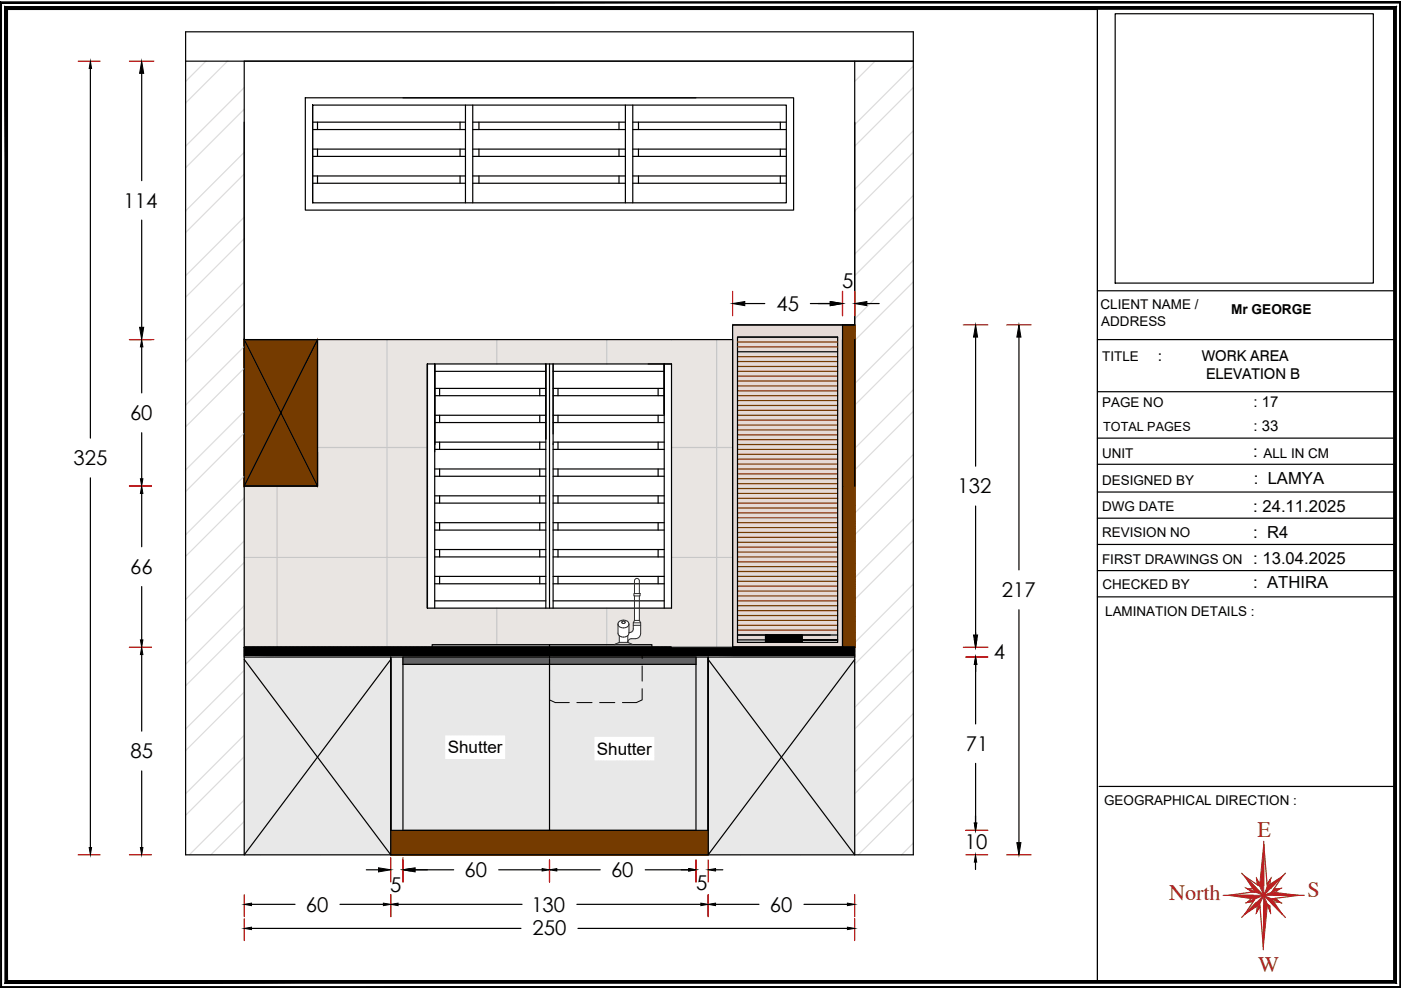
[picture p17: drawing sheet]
<svg xmlns="http://www.w3.org/2000/svg" width="297mm" height="210mm" viewBox="0 0 297 210" stroke-linecap="round" stroke-linejoin="round" font-family="sans-serif">
<defs><g id="words">
<g font-size="4.7" fill="#991b1e">
<text x="266.6" y="177.4">E</text>
<text x="247.9" y="190.7">North</text>
<text x="277.2" y="190.2">S</text>
<text x="266.7" y="206.1">W</text>
</g>
<g font-size="4.3">
<text x="26.2" y="44">114</text>
<text x="164.6" y="65.9">45</text>
<text x="178.6" y="61">5</text>
<text x="27.6" y="89">60</text>
<text x="15.6" y="98.6">325</text>
<text x="203" y="104.6">132</text>
<text x="27.6" y="121.7">66</text>
<text x="212.4" y="126.6">217</text>
<text x="210.7" y="139.7">4</text>
<text x="27.7" y="160.8">85</text>
<text x="204.8" y="159.2">71</text>
<text x="98.5" y="185.9">60</text>
<text x="129.5" y="185.9">60</text>
<text x="204.6" y="180.1">10</text>
<text x="82.7" y="189.1">5</text>
<text x="147.6" y="188.8">5</text>
<text x="64.8" y="193.3">60</text>
<text x="112.7" y="193.3">130</text>
<text x="163.2" y="193.3">60</text>
<text x="112.9" y="198.3">250</text>
</g>
<g font-size="3.6">
<text x="94.9" y="159.7">Shutter</text>
<text x="126.5" y="160">Shutter</text>
</g>
<g font-size="3.5">
<text x="265.7" y="96.9">:</text>
<text x="265.8" y="102.6">: LAMYA</text>
<text x="265.7" y="108.6">: 24.11.2025</text>
<text x="265.7" y="114">: R4</text>
<text x="265.7" y="119.7">: 13.04.2025</text>
<text x="265.7" y="124.7">: ATHIRA</text>
</g>
<g font-size="3.2">
<text x="245.5" y="76.5">:</text>
<text x="254.8" y="76.5">WORK AREA</text>
<text x="255.7" y="80.4">ELEVATION B</text>
<text x="265.8" y="86.4">: 17</text>
<text x="265.8" y="91.4">: 33</text>
</g>
<g font-size="2.9">
<text x="233.3" y="65.5">CLIENT NAME /</text>
<text x="233.5" y="69.2">ADDRESS</text>
<text x="261" y="66.5">Mr GEORGE</text>
<text x="233.7" y="76.5">TITLE</text>
<text x="233.7" y="86.4">PAGE NO</text>
<text x="233.7" y="97">UNIT</text>
<text x="267.9" y="97">ALL IN CM</text>
<text x="233.7" y="102.8">DESIGNED BY</text>
<text x="233.7" y="108.4">DWG DATE</text>
<text x="233.7" y="113.8">REVISION NO</text>
<text x="233.7" y="119.5">FIRST DRAWINGS ON</text>
<text x="233.8" y="124.8">CHECKED BY</text>
<text x="234.3" y="130.5">LAMINATION DETAILS :</text>
<text x="234.1" y="170.7">GEOGRAPHICAL DIRECTION :</text>
</g>
<text font-size="2.7" x="233.9" y="91.3">TOTAL PAGES</text>
</g></defs>
<!-- layer: 0 -->
<g fill="#e9e5e2" stroke="#e9e5e2" stroke-width=".21">
<path d="M67.3 72l75.1 5.2v-5.2zM67.3 72l75.1 5.2h-75.1z"/>
<path d="M67.3 77.2l23.3 25.9v-25.9zM67.3 77.2l23.3 25.9h-23.3z"/>
<path d="M51.8 103.1l38.8 25.8v-25.8zM51.8 103.1l38.8 25.8h-38.8z"/>
<path d="M51.8 128.9l82.7 2.6v-2.6zM51.8 128.9l82.7 2.6h-82.7z"/>
<path d="M132.2 131.5h2.3zM132.2 131.5h2.3z"/>
<path d="M51.8 131.5h80.4zM51.8 131.5h80.2z"/>
<path d="M135.6 128.9l6.8 2.6v-2.6zM135.6 128.9l6.8 2.6h-6.8z"/>
<path d="M132.4 131.5h2.1zM132.4 131.5h2.1z"/>
<path d="M132.6 131.5l1.9 .1zM132.6 131.5l1.9 .1z"/>
<path d="M51.8 131.5h80.2zM51.8 131.5l79.9 .1z"/>
<path d="M132.7 131.6h1.8zM132.7 131.6h1.8z"/>
<path d="M51.8 131.6h79.9zM51.8 131.6h79.8z"/>
<path d="M132.8 131.6h1.7zM132.8 131.6l1.6 .1z"/>
<path d="M51.8 131.6h79.8zM51.8 131.6l79.6 .1z"/>
<path d="M133 131.7h1.4zM133 131.7l1.4 .1z"/>
<path d="M51.8 131.7h79.6zM51.8 131.7l79.5 .1z"/>
<path d="M133.1 131.8h1.3zM133.1 131.8l1.3 .1z"/>
<path d="M51.8 131.8h79.5zM51.8 131.8l79.4 .1z"/>
<path d="M133.2 131.9h1.2zM133.2 131.9l1.1 .1z"/>
<path d="M51.8 131.9h79.4zM51.8 131.9l79.3 .1z"/>
<path d="M135.6 131.5l6.8 .6v-.6zM135.6 131.5l6.8 .6h-6.6z"/>
<path d="M133.3 132h1zM133.3 132l1 .1z"/>
<path d="M133.3 132.1h1zM133.3 132.1h1z"/>
<path d="M51.8 132h79.3zM51.8 132l79.3 .1z"/>
<path d="M133.3 132.1l1 .1zM133.3 132.1l1 .1z"/>
<path d="M51.8 132.1h79.3zM51.8 132.1l79.2 .1z"/>
<path d="M133.4 132.2l.9 .1zM133.4 132.2l.9 .1z"/>
<path d="M51.8 132.2h79.2zM51.8 132.2l79.2 .1z"/>
<path d="M133.4 132.3l.9 1v-1zM133.4 132.3l.9 1h-.9z"/>
<path d="M133.4 133.3l.9 .2v-.2zM133.4 133.3l.9 .2h-.9z"/>
<path d="M133.4 133.5l.8 .1 .1-.1zM133.4 133.5l.8 .1h-.8z"/>
<path d="M133.4 133.6l.7 .2 .1-.2zM133.4 133.6l.7 .2h-.7z"/>
<path d="M133.4 133.8l.7 .1v-.1zM133.4 133.8l.7 .1h-.7z"/>
<path d="M133.4 133.9h.7zM133.4 133.9l.5 .1z"/>
<path d="M133.4 134h.5zM133.4 134l.4 .1z"/>
<path d="M133.4 134.1h.4zM133.4 134.1h.3z"/>
<path d="M133.4 134.1h.3zM133.4 134.1h.2zM133.4 134.1h.2z"/>
<path d="M51.8 132.3l79.2 2v-2zM51.8 132.3l79.2 2h-79.2z"/>
<path d="M51.8 134.3l79.2 .1zM51.8 134.3l79.2 .1z"/>
<path d="M135.8 132.1l6.6 2.3v-2.3zM135.8 132.1l6.6 2.3h-6.6z"/>
<path d="M51.8 134.4l79.3 .1zM51.8 134.4l79.3 .1z"/>
<path d="M51.8 134.5h79.3zM51.8 134.5h79.3z"/>
<path d="M135.8 134.4l6.6 .2v-.2zM135.8 134.4l6.6 .2h-6.6z"/>
<path d="M51.8 134.5l79.4 .2-.1-.2zM51.8 134.5l79.4 .2h-79.4z"/>
<path d="M135.8 134.6l6.6 .1v-.1zM135.8 134.6l6.6 .1h-6.6z"/>
<path d="M51.8 134.7l79.5 .1zM51.8 134.7l79.5 .1z"/>
<path d="M135.8 134.7l6.6 .2v-.2zM135.8 134.7l6.6 .2h-6.7z"/>
<path d="M135.7 134.9l6.7 .2v-.2zM135.7 134.9l6.7 .2h-6.8z"/>
<path d="M135.6 135.1l6.8 .1v-.1zM135.6 135.1l6.8 .1h-6.9z"/>
<path d="M135.5 135.2l6.9 .1zM135.3 135.3h7.1z"/>
<path d="M135.3 135.3l7.1 .1zM135.1 135.4h7.3z"/>
<path d="M135.1 135.4h7.3zM135 135.4h7.4z"/>
<path d="M135 135.4h7.4zM134.8 135.4h7.6z"/>
<path d="M133.9 135.4h8.5zM133.8 135.4h8.6z"/>
<path d="M133.8 135.4l8.6 .1zM133.6 135.5h8.8z"/>
<path d="M133.6 135.5h8.8zM133.5 135.5h8.9z"/>
<path d="M133.5 135.5l8.9 .1zM133.4 135.6h9z"/>
<path d="M133.4 135.6l9 .1zM133.4 135.6l9 .1h-9.1z"/>
<path d="M133.3 135.7l9.1 .1zM133.3 135.7l9.1 .1h-9.2z"/>
<path d="M133.2 135.8l9.2 .1v-.1zM133.2 135.8l9.2 .1h-9.3z"/>
<path d="M133.1 135.9l9.3 .2v-.2zM133.1 135.9l9.3 .2h-9.3z"/>
<path d="M133.1 136.1l9.3 .1v-.1zM133.1 136.1l9.3 .1h-9.3z"/>
<path d="M51.8 134.8l79.5 1.4v-1.4zM51.8 134.8l79.5 1.4h-79.5z"/>
<path d="M133.1 136.2l9.3 .4v-.4zM133.1 136.2l9.3 .4h-8.4z"/>
<path d="M51.8 136.2l78.6 .4 .9-.4zM51.8 136.2l78.6 .4h-78.6z"/>
<path d="M134 136.6l8.4 .1zM134 136.6l8.4 .1z"/>
<path d="M51.8 136.6l78.6 .1zM51.8 136.6l78.6 .1z"/>
<path d="M138.2 136.7l4.2 .5v-.5zM138.2 136.7l4.2 .5h-4.2z"/>
<path d="M51.8 136.7l39.8 .5v-.5zM51.8 136.7l39.8 .5h-39.8z"/>
<path d="M142.4 72l12.9 5.2v-5.2zM142.4 72l12.9 5.2h-12.9z"/>
<path d="M142.4 77.2l12.9 51.7v-51.7zM142.4 77.2l12.9 51.7h-12.9z"/>
<path d="M142.4 128.9l12.9 8.3v-8.3zM142.4 128.9l12.9 8.3h-12.9z"/>
</g>
<path d="M82 72v65.2M105.3 72v5.2M128.6 72v5.2M151.9 72v65.2M67.3 94.9h23.3M142.4 94.9h12.9M51.8 118.2h38.8M58.7 103.1v34.1M142.4 118.2h12.9M105.3 128.9v7.8M128.6 128.9v7.8" fill="none" stroke="#c7c8ca" stroke-width=".25"/>
<g fill="none" stroke="#000" stroke-width=".25">
<path d="M30 15.6v22.7M39.4 6.7h154.2v174.5h-154.2zM39.4 13h154.2M51.8 13v168.2l31.1-41.4v41.4l-31.1-41.4M181.2 13v168.2l-31.1-41.4M232.7 2v205.8M236.4 2.9h54.8v57.1h-54.8zM51.8 25.9v46.1h15.5M64.7 20.7h103.6v23.8h-103.6zM66.3 22.3h100.4v20.7h-100.4v-20.7v20.7M66.3 33.2h32.4M66.3 31.6h32.4"/>
<path d="M66.3 27.5h32.4M66.3 25.9h32.4M66.3 38.9h32.4M66.3 37.3h32.4M67.3 25.9v1.6M67.3 31.6v1.6M67.3 37.3v1.6M85.4 20.7h62.2M97.5 25.9v1.6M97.5 31.6v1.6M97.5 37.3v1.6M98.7 22.3v20.7"/>
<path d="M100.2 22.3v20.7M100.2 33.2h32.4M100.2 31.6h32.4M100.2 27.5h32.4M100.2 25.9h32.4M100.2 38.9h32.4M100.2 37.3h32.4M101.5 25.9v1.6M101.5 31.6v1.6M101.5 37.3v1.6M131.2 25.9v1.6M131.2 31.6v1.6"/>
<path d="M131.2 37.3v1.6M132.6 22.3v20.7M134.2 22.3v20.7M134.2 33.2h32.4M134.2 31.6h32.4M134.2 27.5h32.4M134.2 25.9h32.4M134.2 38.9h32.4M134.2 37.3h32.4M135.4 25.9v1.6M135.4 31.6v1.6M135.4 37.3v1.6"/>
<path d="M165.4 25.9v1.6M165.4 31.6v1.6M165.4 37.3v1.6M30 46.7v22.7M67.3 72l-15.5 31.1h15.5l-15.5-31.1h103.5v65.2M67.3 72v31.1M90.6 77.2v51.7v-51.7h51.8v51.7h-51.8zM92.2 77.2v51.7M92.2 78.7h23.5M115.7 77.2v51.7M117.3 77.2v51.7M117.3 78.7h23.5"/>
<path d="M140.8 77.2v51.7M155.3 68.9h23.3v68.3h-23.3zM155.3 68.9h25.9M156.4 71.5h21.2v64.7h-21.2zM156.4 74.6h21.2M156.4 71.5h21.2M157.9 64.4h4.2M171.8 64.4h4.2M178.6 72v65.2l-2.1 2.1M183.8 64.4h2.6M206.8 71.5v27.3M216 71.5v49.3"/>
<path d="M232.7 72h62.9M232.7 61.7h62.9M67.3 95.8v7.3h-15.5M92.2 89.6h23.5M92.2 88h23.5M92.2 83.9h23.5M92.2 82.4h23.5M92.2 99.4h23.5M92.2 95.3h23.5M92.2 93.7h23.5M93.2 82.4v1.5M93.2 88v1.6"/>
<path d="M93.2 93.7v1.6M93.2 99.4v1.6M114.4 82.4v1.5M114.4 88v1.6M114.4 93.7v1.6M114.4 99.4v1.6M117.3 94.2h.1M117.3 89.6h23.5M117.3 88h23.5M117.3 83.9h23.5M117.3 82.4h23.5M117.3 99.4h23.5"/>
<path d="M117.3 95.3h23.5M117.3 93.7h23.5M118.3 82.4v1.5M118.3 88v1.6M118.3 93.7v1.6M118.3 99.4v1.6M139.5 82.4v1.5M139.5 88v1.6M139.5 93.7v1.6M139.5 99.4v1.6M232.7 92.9h62.7M232.7 98.4h62.7"/>
<path d="M232.7 83.1h62.9M92.2 101h23.5M92.2 112.4h23.5M92.2 110.8h23.5M92.2 106.7h23.5M92.2 105.1h23.5M92.2 118.1h23.5M92.2 116.5h23.5M93.2 105.1v1.6M93.2 110.8v1.6M93.2 116.5v1.6M114.4 105.1v1.6"/>
<path d="M114.4 110.8v1.6M114.4 116.5v1.6M117.3 101h23.5M117.3 112.4h23.5M117.3 110.8h23.5M117.3 106.7h23.5M117.3 105.1h23.5M117.3 118.1h23.5M117.3 116.5h23.5M118.3 105.1v1.6M118.3 110.8v1.6M118.3 116.5v1.6"/>
<path d="M139.5 105.1v1.6M139.5 110.8v1.6M139.5 116.5v1.6M206.8 107.3v27.3M232.7 104.3h62.7M232.7 109.9h62.7M232.7 115.4h62.7M51.8 137.2h129.4M51.8 137.2v.1M52 137.2l-.2 .2M52 137.2l-.2 .3M52.1 137.2l-.3 .4"/>
<path d="M52.2 137.2l-.4 .5M52.3 137.2l-.5 .5M52.4 137.2l-.6 .7M52.5 137.2l-.7 .7M52.6 137.2l-.8 .8M52.7 137.2l-.9 .9M52.8 137.2l-1 1M52.9 137.2l-1.1 1.1M52.9 137.2l-1.1 1.2M53 137.2l-1.2 1.3M53.1 137.2l-1.3 1.4M53.2 137.2l-1.4 1.5"/>
<path d="M53.3 137.2l-1.5 1.6M53.4 137.2l-1.6 1.6M53.5 137.2l-1.7 1.8M53.6 137.2l-1.8 1.8M53.7 137.2l-1.9 1.9M53.8 137.2l-2 2M53.9 137.2l-2.1 2.1h129.4M54 137.2l-2.1 2.1M54 137.2l-2 2.1M54.1 137.2l-2 2.1M54.2 137.2l-2 2.1M54.3 137.2l-2.1 2.1"/>
<path d="M54.4 137.2l-2.1 2.1M54.5 137.2l-2.1 2.1M54.6 137.2l-2.1 2.1M54.7 137.2l-2.1 2.1M54.8 137.2l-2.1 2.1M54.9 137.2l-2.1 2.1M55 137.2l-2.1 2.1M55.1 137.2l-2.1 2.1M55.1 137.2l-2 2.1M55.2 137.2l-2 2.1M55.3 137.2l-2 2.1M55.4 137.2l-2.1 2.1"/>
<path d="M55.5 137.2l-2.1 2.1M55.6 137.2l-2.1 2.1M55.7 137.2l-2.1 2.1M55.8 137.2l-2.1 2.1M55.9 137.2l-2.1 2.1M56 137.2l-2.1 2.1M56.1 137.2l-2.1 2.1M56.1 137.2l-2 2.1M56.2 137.2l-2 2.1M56.3 137.2l-2 2.1M56.4 137.2l-2 2.1M56.5 137.2l-2.1 2.1"/>
<path d="M56.6 137.2l-2.1 2.1M56.7 137.2l-2.1 2.1M56.8 137.2l-2.1 2.1M56.9 137.2l-2.1 2.1M57 137.2l-2.1 2.1M57.1 137.2l-2.1 2.1M57.2 137.2l-2.1 2.1M57.2 137.2l-2 2.1M57.3 137.2l-2 2.1M57.4 137.2l-2 2.1M57.5 137.2l-2.1 2.1M57.6 137.2l-2.1 2.1"/>
<path d="M57.7 137.2l-2.1 2.1M57.8 137.2l-2.1 2.1M57.9 137.2l-2.1 2.1M58 137.2l-2.1 2.1M58.1 137.2l-2.1 2.1M58.2 137.2l-2.1 2.1M58.3 137.2l-2.1 2.1M58.3 137.2l-2 2.1M58.4 137.2l-2 2.1M58.5 137.2l-2 2.1M58.6 137.2l-2.1 2.1M58.7 137.2l-2.1 2.1"/>
<path d="M58.8 137.2l-2.1 2.1M58.9 137.2l-2.1 2.1M59 137.2l-2.1 2.1M59.1 137.2l-2.1 2.1M59.2 137.2l-2.1 2.1M59.3 137.2l-2.1 2.1M59.4 137.2l-2.1 2.1M59.4 137.2l-2 2.1M59.5 137.2l-2 2.1M59.6 137.2l-2 2.1M59.7 137.2l-2.1 2.1M59.8 137.2l-2.1 2.1"/>
<path d="M59.9 137.2l-2.1 2.1M60 137.2l-2.1 2.1M60.1 137.2l-2.1 2.1M60.2 137.2l-2.1 2.1M60.3 137.2l-2.1 2.1M60.4 137.2l-2.1 2.1M60.5 137.2l-2.1 2.1M60.5 137.2l-2 2.1M60.6 137.2l-2 2.1M60.7 137.2l-2 2.1M60.8 137.2l-2.1 2.1M60.9 137.2l-2.1 2.1"/>
<path d="M61 137.2l-2.1 2.1M61.1 137.2l-2.1 2.1M61.2 137.2l-2.1 2.1M61.3 137.2l-2.1 2.1M61.4 137.2l-2.1 2.1M61.5 137.2l-2.1 2.1M61.6 137.2l-2.1 2.1M61.6 137.2l-2 2.1M61.7 137.2l-2 2.1M61.8 137.2l-2 2.1M61.9 137.2l-2.1 2.1M62 137.2l-2.1 2.1"/>
<path d="M62.1 137.2l-2.1 2.1M62.2 137.2l-2.1 2.1M62.3 137.2l-2.1 2.1M62.4 137.2l-2.1 2.1M62.5 137.2l-2.1 2.1M62.6 137.2l-2.1 2.1M62.6 137.2l-2 2.1M62.7 137.2l-2 2.1M62.8 137.2l-2 2.1M62.9 137.2l-2 2.1M63 137.2l-2.1 2.1M63.1 137.2l-2.1 2.1"/>
<path d="M63.2 137.2l-2.1 2.1M63.3 137.2l-2.1 2.1M63.4 137.2l-2.1 2.1M63.5 137.2l-2.1 2.1M63.6 137.2l-2.1 2.1M63.7 137.2l-2.1 2.1M63.7 137.2l-2 2.1M63.8 137.2l-2 2.1M63.9 137.2l-2 2.1M64 137.2l-2.1 2.1M64.1 137.2l-2.1 2.1M64.2 137.2l-2.1 2.1"/>
<path d="M64.3 137.2l-2.1 2.1M64.4 137.2l-2.1 2.1M64.5 137.2l-2.1 2.1M64.6 137.2l-2.1 2.1M64.7 137.2l-2.1 2.1M64.8 137.2l-2.1 2.1M64.8 137.2l-2 2.1M64.9 137.2l-2 2.1M65 137.2l-2 2.1M65.1 137.2l-2.1 2.1M65.2 137.2l-2.1 2.1M65.3 137.2l-2.1 2.1"/>
<path d="M65.4 137.2l-2.1 2.1M65.5 137.2l-2.1 2.1M65.6 137.2l-2.1 2.1M65.7 137.2l-2.1 2.1M65.8 137.2l-2.1 2.1M65.9 137.2l-2.1 2.1M65.9 137.2l-2 2.1M66 137.2l-2 2.1M66.1 137.2l-2 2.1M66.2 137.2l-2.1 2.1M66.3 137.2l-2.1 2.1M66.4 137.2l-2.1 2.1"/>
<path d="M66.5 137.2l-2.1 2.1M66.6 137.2l-2.1 2.1M66.7 137.2l-2.1 2.1M66.8 137.2l-2.1 2.1M66.9 137.2l-2.1 2.1M67 137.2l-2.1 2.1M67 137.2l-2 2.1M67.1 137.2l-2 2.1M67.2 137.2l-2 2.1M67.3 137.2l-2.1 2.1M67.4 137.2l-2.1 2.1M67.5 137.2l-2.1 2.1"/>
<path d="M67.6 137.2l-2.1 2.1M67.7 137.2l-2.1 2.1M67.8 137.2l-2.1 2.1M67.9 137.2l-2.1 2.1M68 137.2l-2.1 2.1M68.1 137.2l-2.1 2.1M68.1 137.2l-2 2.1M68.2 137.2l-2 2.1M68.3 137.2l-2 2.1M68.4 137.2l-2.1 2.1M68.5 137.2l-2.1 2.1M68.6 137.2l-2.1 2.1"/>
<path d="M68.7 137.2l-2.1 2.1M68.8 137.2l-2.1 2.1M68.9 137.2l-2.1 2.1M69 137.2l-2.1 2.1M69.1 137.2l-2.1 2.1M69.1 137.2l-2 2.1M69.2 137.2l-2 2.1M69.3 137.2l-2 2.1M69.4 137.2l-2 2.1M69.5 137.2l-2.1 2.1M69.6 137.2l-2.1 2.1M69.7 137.2l-2.1 2.1"/>
<path d="M69.8 137.2l-2.1 2.1M69.9 137.2l-2.1 2.1M70 137.2l-2.1 2.1M70.1 137.2l-2.1 2.1M70.2 137.2l-2.1 2.1M70.2 137.2l-2 2.1M70.3 137.2l-2 2.1M70.4 137.2l-2 2.1M70.5 137.2l-2.1 2.1M70.6 137.2l-2.1 2.1M70.7 137.2l-2.1 2.1M70.8 137.2l-2.1 2.1"/>
<path d="M70.9 137.2l-2.1 2.1M71 137.2l-2.1 2.1M71.1 137.2l-2.1 2.1M71.2 137.2l-2.1 2.1M71.3 137.2l-2.1 2.1M71.3 137.2l-2 2.1M71.4 137.2l-2 2.1M71.5 137.2l-2 2.1M71.6 137.2l-2.1 2.1M71.7 137.2l-2.1 2.1M71.8 137.2l-2.1 2.1M71.9 137.2l-2.1 2.1"/>
<path d="M72 137.2l-2.1 2.1M72.1 137.2l-2.1 2.1M72.2 137.2l-2.1 2.1M72.2 137.2l-2 2.1M72.4 137.2l-2.1 2.1M72.4 137.2l-2 2.1M72.5 137.2l-2 2.1M72.6 137.2l-2 2.1M72.7 137.2l-2.1 2.1M72.8 137.2l-2.1 2.1M72.9 137.2l-2.1 2.1M73 137.2l-2.1 2.1"/>
<path d="M73.1 137.2l-2.1 2.1M73.2 137.2l-2.1 2.1M73.3 137.2l-2.1 2.1M73.3 137.2l-2 2.1M73.5 137.2l-2.1 2.1M73.5 137.2l-2 2.1M73.6 137.2l-2 2.1M73.7 137.2l-2 2.1M73.8 137.2l-2.1 2.1M73.9 137.2l-2.1 2.1M74 137.2l-2.1 2.1M74.1 137.2l-2.1 2.1"/>
<path d="M74.2 137.2l-2.1 2.1M74.3 137.2l-2.1 2.1M74.4 137.2l-2.1 2.1M74.5 137.2l-2.1 2.1M74.6 137.2l-2.1 2.1M74.6 137.2l-2 2.1M74.7 137.2l-2 2.1M74.8 137.2l-2 2.1M74.9 137.2l-2.1 2.1M75 137.2l-2.1 2.1M75.1 137.2l-2.1 2.1M75.2 137.2l-2.1 2.1"/>
<path d="M75.3 137.2l-2.1 2.1M75.4 137.2l-2.1 2.1M75.5 137.2l-2.1 2.1M75.6 137.2l-2.1 2.1M75.6 137.2l-2 2.1M75.7 137.2l-2 2.1M75.8 137.2l-2 2.1M75.9 137.2l-2 2.1M76 137.2l-2.1 2.1M76.1 137.2l-2.1 2.1M76.2 137.2l-2.1 2.1M76.3 137.2l-2.1 2.1"/>
<path d="M76.4 137.2l-2.1 2.1M76.5 137.2l-2.1 2.1M76.6 137.2l-2.1 2.1M76.7 137.2l-2.1 2.1M76.7 137.2l-2 2.1M76.8 137.2l-2 2.1M76.9 137.2l-2 2.1M77 137.2l-2.1 2.1M77.1 137.2l-2.1 2.1M77.2 137.2l-2.1 2.1M77.3 137.2l-2.1 2.1M77.4 137.2l-2.1 2.1"/>
<path d="M77.5 137.2l-2.1 2.1M77.6 137.2l-2.1 2.1M77.7 137.2l-2.1 2.1M77.8 137.2l-2.1 2.1M77.8 137.2l-2 2.1M77.9 137.2l-2 2.1M78 137.2l-2 2.1M78.1 137.2l-2.1 2.1M78.2 137.2l-2.1 2.1M78.3 137.2l-2.1 2.1M78.4 137.2l-2.1 2.1M78.5 137.2l-2.1 2.1"/>
<path d="M78.6 137.2l-2.1 2.1M78.7 137.2l-2.1 2.1M78.7 137.2l-2 2.1M78.9 137.2l-2.1 2.1M78.9 137.2l-2 2.1M79 137.2l-2 2.1M79.1 137.2l-2 2.1M79.2 137.2l-2.1 2.1M79.3 137.2l-2.1 2.1M79.4 137.2l-2.1 2.1M79.5 137.2l-2.1 2.1M79.6 137.2l-2.1 2.1"/>
<path d="M79.7 137.2l-2.1 2.1M79.8 137.2l-2.1 2.1M79.8 137.2l-2 2.1M80 137.2l-2.1 2.1M80 137.2l-2 2.1M80.1 137.2l-2.1 2.1M80.2 137.2l-2 2.1M80.3 137.2l-2.1 2.1M80.4 137.2l-2.1 2.1M80.5 137.2l-2.1 2.1M80.6 137.2l-2.1 2.1M80.7 137.2l-2.1 2.1"/>
<path d="M80.8 137.2l-2.1 2.1M80.9 137.2l-2.1 2.1M80.9 137.2l-2 2.1M81.1 137.2l-2.1 2.1M81.1 137.2l-2 2.1M81.2 137.2l-2.1 2.1M81.3 137.2l-2 2.1M81.4 137.2l-2.1 2.1M81.5 137.2l-2.1 2.1M81.6 137.2l-2.1 2.1M81.7 137.2l-2.1 2.1M81.8 137.2l-2.1 2.1"/>
<path d="M81.9 137.2l-2.1 2.1M82 137.2l-2.1 2.1M82 137.2l-2 2.1M82.1 137.2l-2 2.1M82.2 137.2l-2 2.1M82.3 137.2l-2.1 2.1M82.4 137.2l-2 2.1M82.5 137.2l-2.1 2.1M82.6 137.2l-2.1 2.1M82.7 137.2l-2.1 2.1M82.8 137.2l-2.1 2.1M82.9 137.2l-2.1 2.1"/>
<path d="M83 137.2l-2.1 2.1M83.1 137.2l-2.1 2.1M83.1 137.2l-2 2.1M83.2 137.2l-2 2.1M83.3 137.2l-2 2.1M83.4 137.2l-2 2.1M83.5 137.2l-2.1 2.1M83.6 137.2l-2.1 2.1M83.7 137.2l-2.1 2.1M83.8 137.2l-2.1 2.1M83.9 137.2l-2.1 2.1M84 137.2l-2.1 2.1"/>
<path d="M84.1 137.2l-2.1 2.1M84.2 137.2l-2.1 2.1M84.3 137.2l-2.1 2.1M84.3 137.2l-2 2.1M84.4 137.2l-2 2.1M84.5 137.2l-2 2.1M84.6 137.2l-2.1 2.1M84.7 137.2l-2.1 2.1M84.8 137.2l-2.1 2.1M84.9 137.2l-2.1 2.1M85 137.2l-2.1 2.1M85.1 137.2l-2.1 2.1"/>
<path d="M85.2 137.2l-2.1 2.1M85.2 137.2l-2 2.1M85.4 137.2l-2.1 2.1M85.4 137.2l-2 2.1M85.5 137.2l-2 2.1M85.6 137.2l-2 2.1M85.7 137.2l-2.1 2.1M85.8 137.2l-2.1 2.1M85.9 137.2l-2.1 2.1M86 137.2l-2.1 2.1M86.1 137.2l-2.1 2.1M86.2 137.2l-2.1 2.1"/>
<path d="M86.3 137.2l-2.1 2.1M86.3 137.2l-2 2.1M86.5 137.2l-2.1 2.1M86.5 137.2l-2 2.1M86.6 137.2l-2.1 2.1M86.7 137.2l-2 2.1M86.8 137.2l-2.1 2.1M86.9 137.2l-2.1 2.1M87 137.2l-2.1 2.1M87.1 137.2l-2.1 2.1M87.2 137.2l-2.1 2.1M87.3 137.2l-2.1 2.1"/>
<path d="M87.4 137.2l-2.1 2.1M87.4 137.2l-2 2.1M87.6 137.2l-2.1 2.1M87.6 137.2l-2 2.1M87.7 137.2l-2.1 2.1M87.8 137.2l-2 2.1M87.9 137.2l-2.1 2.1M88 137.2l-2.1 2.1M88.1 137.2l-2.1 2.1M88.2 137.2l-2.1 2.1M88.3 137.2l-2.1 2.1M88.4 137.2l-2.1 2.1"/>
<path d="M88.5 137.2l-2.1 2.1M88.5 137.2l-2 2.1M88.6 137.2l-2 2.1M88.7 137.2l-2 2.1M88.8 137.2l-2.1 2.1M88.9 137.2l-2 2.1M89 137.2l-2.1 2.1M89.1 137.2l-2.1 2.1M89.2 137.2l-2.1 2.1M89.3 137.2l-2.1 2.1M89.4 137.2l-2.1 2.1M89.5 137.2l-2.1 2.1"/>
<path d="M89.6 137.2l-2.1 2.1M89.6 137.2l-2 2.1M89.7 137.2l-2 2.1M89.8 137.2l-2 2.1M89.9 137.2l-2.1 2.1M90 137.2l-2.1 2.1M90.1 137.2l-2.1 2.1M90.2 137.2l-2.1 2.1M90.3 137.2l-2.1 2.1M90.4 137.2l-2.1 2.1M90.5 137.2l-2.1 2.1M90.6 137.2l-2.1 2.1"/>
<path d="M90.7 137.2l-2.1 2.1M90.7 137.2l-2 2.1M90.8 137.2l-2 2.1M90.9 137.2l-2 2.1M91 137.2l-2.1 2.1M91.1 137.2l-2.1 2.1M91.2 137.2l-2.1 2.1M91.3 137.2l-2.1 2.1M91.4 137.2l-2.1 2.1M91.5 137.2l-2.1 2.1M91.6 137.2l-2.1 2.1M91.7 137.2l-2.1 2.1"/>
<path d="M91.7 137.2l-2 2.1M91.8 137.2l-2 2.1M91.9 137.2l-2 2.1M92 137.2l-2 2.1M92.1 137.2l-2 2.1M92.2 123.8h23.5M92.2 122.2h23.5M92.2 127.4h23.5M92.2 137.2l-2.1 2.1M92.3 137.2l-2.1 2.1M92.4 137.2l-2.1 2.1M92.5 137.2l-2.1 2.1"/>
<path d="M92.6 137.2l-2.1 2.1M92.7 137.2l-2.1 2.1M92.8 137.2l-2.1 2.1M92.8 137.2l-2 2.1M92.9 137.2l-2 2.1M93 137.2l-2 2.1M93.1 137.2l-2.1 2.1M93.2 122.2v1.6M93.2 137.2l-2 2.1M93.3 137.2l-2.1 2.1M93.4 137.2l-2.1 2.1M93.5 137.2l-2.1 2.1"/>
<path d="M93.6 137.2l-2.1 2.1M93.7 137.2l-2.1 2.1M93.8 137.2l-2.1 2.1M93.9 137.2l-2.1 2.1M93.9 137.2l-2 2.1M94.1 137.2l-2.1 2.1M94.1 137.2l-2 2.1M94.2 137.2l-2.1 2.1M94.3 137.2l-2 2.1M94.4 137.2l-2.1 2.1M94.5 137.2l-2.1 2.1M94.6 137.2l-2.1 2.1"/>
<path d="M94.7 137.2l-2.1 2.1M94.8 137.2l-2.1 2.1M94.9 137.2l-2.1 2.1M95 137.2l-2.1 2.1M95 137.2l-2 2.1M95.1 137.2l-2 2.1M95.2 137.2l-2 2.1M95.3 137.2l-2.1 2.1M95.4 137.2l-2 2.1M95.5 137.2l-2.1 2.1M95.6 137.2l-2.1 2.1M95.7 137.2l-2.1 2.1"/>
<path d="M95.8 137.2l-2.1 2.1M95.9 137.2l-2.1 2.1M96 137.2l-2.1 2.1M96.1 137.2l-2.1 2.1M96.1 137.2l-2 2.1M96.2 137.2l-2 2.1M96.3 137.2l-2 2.1M96.4 137.2l-2.1 2.1M96.5 137.2l-2.1 2.1M96.6 137.2l-2.1 2.1M96.7 137.2l-2.1 2.1M96.8 137.2l-2.1 2.1"/>
<path d="M96.9 137.2l-2.1 2.1M97 137.2l-2.1 2.1M97.1 137.2l-2.1 2.1M97.2 137.2l-2.1 2.1M97.2 137.2l-2 2.1M97.3 137.2l-2 2.1M97.4 137.2l-2 2.1M97.5 137.2l-2.1 2.1M97.6 137.2l-2.1 2.1M97.7 137.2l-2.1 2.1M97.8 137.2l-2.1 2.1M97.9 137.2l-2.1 2.1"/>
<path d="M98 137.2l-2.1 2.1M98.1 137.2l-2.1 2.1M98.2 137.2l-2.1 2.1M98.2 137.2l-2 2.1M98.3 137.2l-2 2.1M98.4 137.2l-2 2.1M98.5 137.2l-2 2.1M98.6 137.2l-2.1 2.1M98.7 137.2l-2.1 2.1M98.8 137.2l-2.1 2.1M98.9 137.2l-2.1 2.1M99 137.2l-2.1 2.1"/>
<path d="M99.1 137.2l-2.1 2.1M99.2 137.2l-2.1 2.1M99.3 137.2l-2.1 2.1M99.3 137.2l-2 2.1M99.4 137.2l-2 2.1M99.5 137.2l-2 2.1M99.6 137.2l-2.1 2.1M99.7 137.2l-2.1 2.1M99.8 137.2l-2.1 2.1M99.9 137.2l-2.1 2.1M100 137.2l-2.1 2.1M100.1 137.2l-2.1 2.1"/>
<path d="M100.2 137.2l-2.1 2.1M100.3 137.2l-2.1 2.1M100.4 137.2l-2.1 2.1M100.4 137.2l-2 2.1M100.5 137.2l-2 2.1M100.6 137.2l-2 2.1M100.7 137.2l-2.1 2.1M100.8 137.2l-2.1 2.1M100.9 137.2l-2.1 2.1M101 137.2l-2.1 2.1M101.1 137.2l-2.1 2.1M101.2 137.2l-2.1 2.1"/>
<path d="M101.3 137.2l-2.1 2.1M101.4 137.2l-2.1 2.1M101.5 137.2l-2.1 2.1M101.5 137.2l-2 2.1M101.6 137.2l-2 2.1M101.7 137.2l-2 2.1M101.8 137.2l-2.1 2.1M101.9 137.2l-2 2.1M102 137.2l-2.1 2.1M102.1 137.2l-2.1 2.1M102.2 137.2l-2.1 2.1M102.3 137.2l-2.1 2.1"/>
<path d="M102.4 137.2l-2.1 2.1M102.5 137.2l-2.1 2.1M102.6 137.2l-2.1 2.1M102.6 137.2l-2 2.1M102.7 137.2l-2 2.1M102.8 137.2l-2 2.1M102.9 137.2l-2.1 2.1M103 137.2l-2.1 2.1M103.1 137.2l-2.1 2.1M103.2 137.2l-2.1 2.1M103.3 137.2l-2.1 2.1M103.4 137.2l-2.1 2.1"/>
<path d="M103.5 137.2l-2.1 2.1M103.6 137.2l-2.1 2.1M103.7 137.2l-2.1 2.1M103.7 137.2l-2 2.1M103.8 137.2l-2 2.1M103.9 137.2l-2 2.1M104 137.2l-2.1 2.1M104.1 137.2l-2.1 2.1M104.2 137.2l-2.1 2.1M104.3 137.2l-2.1 2.1M104.4 137.2l-2.1 2.1M104.5 137.2l-2.1 2.1"/>
<path d="M104.6 137.2l-2.1 2.1M104.7 137.2l-2.1 2.1M104.7 137.2l-2 2.1M104.8 137.2l-2 2.1M104.9 137.2l-2 2.1M105 137.2l-2 2.1M105.1 137.2l-2.1 2.1M105.2 137.2l-2.1 2.1M105.3 137.2l-2.1 2.1M105.4 137.2l-2.1 2.1M105.5 137.2l-2.1 2.1M105.6 137.2l-2.1 2.1"/>
<path d="M105.7 137.2l-2.1 2.1M105.8 137.2l-2.1 2.1M105.8 137.2l-2 2.1M105.9 137.2l-2 2.1M106 137.2l-2 2.1M106.1 137.2l-2.1 2.1M106.2 137.2l-2.1 2.1M106.3 137.2l-2.1 2.1M106.4 137.2l-2.1 2.1M106.5 137.2l-2.1 2.1M106.6 137.2l-2.1 2.1M106.7 137.2l-2.1 2.1"/>
<path d="M106.8 137.2l-2.1 2.1M106.9 137.2l-2.1 2.1M106.9 137.2l-2 2.1M107 137.2l-2 2.1M107.1 137.2l-2 2.1M107.2 137.2l-2.1 2.1M107.3 137.2l-2.1 2.1M107.4 137.2l-2.1 2.1M107.5 137.2l-2.1 2.1M107.6 137.2l-2.1 2.1M107.7 137.2l-2.1 2.1M107.8 137.2l-2.1 2.1"/>
<path d="M107.9 137.2l-2.1 2.1M108 137.2l-2.1 2.1M108 137.2l-2 2.1M108.1 137.2l-2 2.1M108.2 137.2l-2 2.1M108.3 137.2l-2.1 2.1M108.4 137.2l-2.1 2.1M108.5 137.2l-2.1 2.1M108.6 137.2l-2.1 2.1M108.7 137.2l-2.1 2.1M108.8 137.2l-2.1 2.1M108.9 137.2l-2.1 2.1"/>
<path d="M109 137.2l-2.1 2.1M109.1 137.2l-2.1 2.1M109.1 137.2l-2 2.1M109.2 137.2l-2 2.1M109.3 137.2l-2 2.1M109.4 137.2l-2.1 2.1M109.5 137.2l-2.1 2.1M109.6 137.2l-2.1 2.1M109.7 137.2l-2.1 2.1M109.8 137.2l-2.1 2.1M109.9 137.2l-2.1 2.1M110 137.2l-2.1 2.1"/>
<path d="M110.1 137.2l-2.1 2.1M110.2 137.2l-2.1 2.1M110.2 137.2l-2 2.1M110.3 137.2l-2 2.1M110.4 137.2l-2 2.1M110.5 137.2l-2.1 2.1M110.6 137.2l-2.1 2.1M110.7 137.2l-2.1 2.1M110.8 137.2l-2.1 2.1M110.9 137.2l-2.1 2.1M111 137.2l-2.1 2.1M111.1 137.2l-2.1 2.1"/>
<path d="M111.2 137.2l-2.1 2.1M111.2 137.2l-2 2.1M111.3 137.2l-2 2.1M111.4 137.2l-2 2.1M111.5 137.2l-2 2.1M111.6 137.2l-2.1 2.1M111.7 137.2l-2.1 2.1M111.8 137.2l-2.1 2.1M111.9 137.2l-2.1 2.1M112 137.2l-2.1 2.1M112.1 137.2l-2.1 2.1M112.2 137.2l-2.1 2.1"/>
<path d="M112.3 137.2l-2.1 2.1M112.3 137.2l-2 2.1M112.4 137.2l-2 2.1M112.5 137.2l-2 2.1M112.6 137.2l-2.1 2.1M112.7 137.2l-2.1 2.1M112.8 137.2l-2.1 2.1M112.9 137.2l-2.1 2.1M113 137.2l-2.1 2.1M113.1 137.2l-2.1 2.1M113.2 137.2l-2.1 2.1M113.3 137.2l-2.1 2.1"/>
<path d="M113.4 137.2l-2.1 2.1M113.4 137.2l-2 2.1M113.5 137.2l-2 2.1M113.6 137.2l-2 2.1M113.7 137.2l-2.1 2.1M113.8 137.2l-2.1 2.1M113.9 137.2l-2.1 2.1M114 137.2l-2.1 2.1M114.1 137.2l-2.1 2.1M114.2 137.2l-2.1 2.1M114.3 137.2l-2.1 2.1M114.3 137.2l-2 2.1"/>
<path d="M114.4 122.2v1.6M114.5 137.2l-2.1 2.1M114.5 137.2l-2 2.1M114.6 137.2l-2 2.1M114.7 137.2l-2 2.1M114.8 137.2l-2.1 2.1M114.9 137.2l-2.1 2.1M115 137.2l-2.1 2.1M115.1 137.2l-2.1 2.1M115.2 137.2l-2.1 2.1M115.3 137.2l-2.1 2.1M115.4 137.2l-2.1 2.1"/>
<path d="M115.5 137.2l-2.1 2.1M115.6 137.2l-2.1 2.1M115.6 137.2l-2 2.1M115.7 137.2l-2 2.1M115.8 137.2l-2 2.1M115.9 137.2l-2.1 2.1M116 137.2l-2.1 2.1M116.1 137.2l-2.1 2.1M116.2 137.2l-2.1 2.1M116.3 137.2l-2.1 2.1M116.4 137.2l-2.1 2.1M116.5 137.2l-2.1 2.1"/>
<path d="M116.6 137.2l-2.1 2.1M116.6 137.2l-2 2.1M116.7 137.2l-2 2.1M116.8 137.2l-2 2.1M116.9 137.2l-2 2.1M117 137.2l-2.1 2.1M117.1 137.2l-2.1 2.1M117.2 137.2l-2.1 2.1M117.3 123.8h23.5M117.3 122.2h23.5M117.3 127.4h23.5M117.3 137.2l-2.1 2.1"/>
<path d="M117.4 137.2l-2.1 2.1M117.5 137.2l-2.1 2.1M117.6 137.2l-2.1 2.1M117.7 137.2l-2.1 2.1M117.7 137.2l-2 2.1M117.8 137.2l-2 2.1M117.9 137.2l-2 2.1M118 137.2l-2 2.1M118.1 137.2l-2.1 2.1M118.2 137.2l-2.1 2.1M118.3 137.2l-2.1 2.1M118.3 122.2v1.6"/>
<path d="M118.4 137.2l-2.1 2.1M118.5 137.2l-2.1 2.1M118.6 137.2l-2.1 2.1M118.7 137.2l-2.1 2.1M118.8 137.2l-2.1 2.1M118.8 137.2l-2 2.1M118.9 137.2l-2 2.1M119 137.2l-2 2.1M119.1 137.2l-2.1 2.1M119.2 137.2l-2.1 2.1M119.3 137.2l-2.1 2.1M119.4 137.2l-2.1 2.1"/>
<path d="M119.5 137.2l-2.1 2.1M119.6 137.2l-2.1 2.1M119.7 137.2l-2.1 2.1M119.8 137.2l-2.1 2.1M119.9 137.2l-2.1 2.1M119.9 137.2l-2 2.1M120 137.2l-2 2.1M120.1 137.2l-2 2.1M120.2 137.2l-2.1 2.1M120.3 137.2l-2.1 2.1M120.4 137.2l-2.1 2.1M120.5 137.2l-2.1 2.1"/>
<path d="M120.6 137.2l-2.1 2.1M120.7 137.2l-2.1 2.1M120.8 137.2l-2.1 2.1M120.8 137.2l-2 2.1M121 137.2l-2.1 2.1M121 137.2l-2 2.1M121.1 137.2l-2 2.1M121.2 137.2l-2 2.1M121.3 137.2l-2.1 2.1M121.4 137.2l-2.1 2.1M121.5 137.2l-2.1 2.1M121.6 137.2l-2.1 2.1"/>
<path d="M121.7 137.2l-2.1 2.1M121.8 137.2l-2.1 2.1M121.9 137.2l-2.1 2.1M121.9 137.2l-2 2.1M122.1 137.2l-2.1 2.1M122.1 137.2l-2 2.1M122.2 137.2l-2.1 2.1M122.3 137.2l-2 2.1M122.4 137.2l-2.1 2.1M122.5 137.2l-2.1 2.1M122.6 137.2l-2.1 2.1M122.7 137.2l-2.1 2.1"/>
<path d="M122.8 137.2l-2.1 2.1M122.9 137.2l-2.1 2.1M123 137.2l-2.1 2.1M123 137.2l-2 2.1M123.1 137.2l-2 2.1M123.2 137.2l-2 2.1M123.3 137.2l-2.1 2.1M123.4 137.2l-2 2.1M123.5 137.2l-2.1 2.1M123.6 137.2l-2.1 2.1M123.7 137.2l-2.1 2.1M123.8 137.2l-2.1 2.1"/>
<path d="M123.9 137.2l-2.1 2.1M124 137.2l-2.1 2.1M124.1 137.2l-2.1 2.1M124.1 137.2l-2 2.1M124.2 137.2l-2 2.1M124.3 137.2l-2 2.1M124.4 137.2l-2 2.1M124.5 137.2l-2 2.1M124.6 137.2l-2.1 2.1M124.7 137.2l-2.1 2.1M124.8 137.2l-2.1 2.1M124.9 137.2l-2.1 2.1"/>
<path d="M125 137.2l-2.1 2.1M125.1 137.2l-2.1 2.1M125.2 137.2l-2.1 2.1M125.3 137.2l-2.1 2.1M125.3 137.2l-2 2.1M125.4 137.2l-2 2.1M125.5 137.2l-2 2.1M125.6 137.2l-2.1 2.1M125.7 137.2l-2.1 2.1M125.8 137.2l-2.1 2.1M125.9 137.2l-2.1 2.1M126 137.2l-2.1 2.1"/>
<path d="M126.1 137.2l-2.1 2.1M126.2 137.2l-2.1 2.1M126.3 137.2l-2.1 2.1M126.4 137.2l-2.1 2.1M126.4 137.2l-2 2.1M126.5 137.2l-2 2.1M126.6 137.2l-2 2.1M126.7 137.2l-2.1 2.1M126.8 137.2l-2.1 2.1M126.9 137.2l-2.1 2.1M127 137.2l-2.1 2.1M127.1 137.2l-2.1 2.1"/>
<path d="M127.2 137.2l-2.1 2.1M127.3 137.2l-2.1 2.1M127.3 137.2l-2 2.1M127.5 137.2l-2.1 2.1M127.5 137.2l-2 2.1M127.6 137.2l-2 2.1M127.7 137.2l-2 2.1M127.8 137.2l-2.1 2.1M127.9 137.2l-2.1 2.1M128 137.2l-2.1 2.1M128.1 137.2l-2.1 2.1M128.2 137.2l-2.1 2.1"/>
<path d="M128.3 137.2l-2.1 2.1M128.4 137.2l-2.1 2.1M128.4 137.2l-2 2.1M128.6 137.2l-2.1 2.1M128.6 137.2l-2 2.1M128.7 137.2l-2.1 2.1M128.8 137.2l-2 2.1M128.9 137.2l-2.1 2.1M129 137.2l-2.1 2.1M129.1 137.2l-2.1 2.1M129.2 137.2l-2.1 2.1M129.3 137.2l-2.1 2.1"/>
<path d="M129.4 137.2l-2.1 2.1M129.5 137.2l-2.1 2.1M129.5 137.2l-2 2.1M129.6 137.2l-2 2.1M129.7 137.2l-2 2.1M129.8 137.2l-2.1 2.1M129.9 137.2l-2 2.1M130 137.2l-2.1 2.1M130.1 137.2l-2.1 2.1M130.2 137.2l-2.1 2.1M130.3 137.2l-2.1 2.1M130.4 137.2l-2.1 2.1"/>
<path d="M130.5 137.2l-2.1 2.1M130.6 137.2l-2.1 2.1M130.6 137.2l-2 2.1M130.7 137.2l-2 2.1M130.8 137.2l-2 2.1M130.9 137.2l-2.1 2.1M131 137.2l-2 2.1M131.1 137.2l-2.1 2.1M131.2 137.2l-2.1 2.1M131.3 137.2l-2.1 2.1M131.4 137.2l-2.1 2.1M131.5 137.2l-2.1 2.1"/>
<path d="M131.6 137.2l-2.1 2.1M131.7 137.2l-2.1 2.1M131.7 137.2l-2 2.1M131.8 137.2l-2 2.1M131.9 137.2l-2 2.1M132 137.2l-2.1 2.1M132.1 137.2l-2.1 2.1M132.2 137.2l-2.1 2.1M132.3 137.2l-2.1 2.1M132.4 137.2l-2.1 2.1M132.5 137.2l-2.1 2.1M132.6 137.2l-2.1 2.1"/>
<path d="M132.7 137.2l-2.1 2.1M132.7 137.2l-2 2.1M132.8 137.2l-2 2.1M132.9 137.2l-2 2.1M133 137.2l-2 2.1M133.1 137.2l-2.1 2.1M133.2 137.2l-2.1 2.1M133.3 137.2l-2.1 2.1M133.4 137.2l-2.1 2.1M133.5 137.2l-2.1 2.1M133.6 137.2l-2.1 2.1M133.7 137.2l-2.1 2.1"/>
<path d="M133.8 137.2l-2.1 2.1M133.8 137.2l-2 2.1M133.9 137.2l-2 2.1M134 137.2l-2 2.1M134.1 137.2l-2 2.1M134.2 137.2l-2 2.1M134.3 137.2l-2.1 2.1M134.4 137.2l-2.1 2.1M134.5 137.2l-2.1 2.1M134.6 137.2l-2.1 2.1M134.7 137.2l-2.1 2.1M134.8 137.2l-2.1 2.1"/>
<path d="M134.9 137.2l-2.1 2.1M134.9 137.2l-2 2.1M135.1 137.2l-2.1 2.1M135.1 137.2l-2 2.1M135.2 137.2l-2.1 2.1M135.3 137.2l-2 2.1M135.4 137.2l-2.1 2.1M135.5 137.2l-2.1 2.1M135.6 137.2l-2.1 2.1M135.7 137.2l-2.1 2.1M135.8 137.2l-2.1 2.1M135.9 137.2l-2.1 2.1"/>
<path d="M136 137.2l-2.1 2.1M136 137.2l-2 2.1M136.1 137.2l-2 2.1M136.2 137.2l-2 2.1M136.3 137.2l-2.1 2.1M136.4 137.2l-2 2.1M136.5 137.2l-2.1 2.1M136.6 137.2l-2.1 2.1M136.7 137.2l-2.1 2.1M136.8 137.2l-2.1 2.1M136.9 137.2l-2.1 2.1M137 137.2l-2.1 2.1"/>
<path d="M137.1 137.2l-2.1 2.1M137.1 137.2l-2 2.1M137.2 137.2l-2 2.1M137.3 137.2l-2 2.1M137.4 137.2l-2.1 2.1M137.5 137.2l-2.1 2.1M137.6 137.2l-2.1 2.1M137.7 137.2l-2.1 2.1M137.8 137.2l-2.1 2.1M137.9 137.2l-2.1 2.1M138 137.2l-2.1 2.1M138.1 137.2l-2.1 2.1"/>
<path d="M138.2 137.2l-2.1 2.1M138.2 137.2l-2 2.1M138.3 137.2l-2 2.1M138.4 137.2l-2 2.1M138.5 137.2l-2.1 2.1M138.6 137.2l-2.1 2.1M138.7 137.2l-2.1 2.1M138.8 137.2l-2.1 2.1M138.9 137.2l-2.1 2.1M139 137.2l-2.1 2.1M139.1 137.2l-2.1 2.1M139.2 137.2l-2.1 2.1"/>
<path d="M139.2 137.2l-2 2.1M139.3 137.2l-2 2.1M139.4 137.2l-2 2.1M139.5 137.2l-2 2.1M139.5 122.2v1.6M139.6 137.2l-2.1 2.1M139.7 137.2l-2.1 2.1M139.8 137.2l-2.1 2.1M139.9 137.2l-2.1 2.1M140 137.2l-2.1 2.1M140.1 137.2l-2.1 2.1M140.2 137.2l-2.1 2.1"/>
<path d="M140.3 137.2l-2.1 2.1M140.3 137.2l-2 2.1M140.4 137.2l-2 2.1M140.5 137.2l-2 2.1M140.6 137.2l-2 2.1M140.7 137.2l-2.1 2.1M140.8 137.2l-2.1 2.1M140.9 137.2l-2.1 2.1M141 137.2l-2.1 2.1M141.1 137.2l-2.1 2.1M141.2 137.2l-2.1 2.1M141.3 137.2l-2.1 2.1"/>
<path d="M141.4 137.2l-2.1 2.1M141.4 137.2l-2 2.1M141.5 137.2l-2 2.1M141.6 137.2l-2 2.1M141.7 137.2l-2.1 2.1M141.8 137.2l-2.1 2.1M141.9 137.2l-2.1 2.1M142 137.2l-2.1 2.1M142.1 137.2l-2.1 2.1M142.2 137.2l-2.1 2.1M142.3 137.2l-2.1 2.1M142.4 137.2l-2.1 2.1"/>
<path d="M142.5 137.2l-2.1 2.1M142.5 137.2l-2 2.1M142.6 137.2l-2 2.1M142.7 137.2l-2 2.1M142.8 137.2l-2.1 2.1M142.9 137.2l-2 2.1M143 137.2l-2.1 2.1M143.1 137.2l-2.1 2.1M143.2 137.2l-2.1 2.1M143.3 137.2l-2.1 2.1M143.4 137.2l-2.1 2.1M143.5 137.2l-2.1 2.1"/>
<path d="M143.6 137.2l-2.1 2.1M143.6 137.2l-2 2.1M143.7 137.2l-2 2.1M143.8 137.2l-2 2.1M143.9 137.2l-2.1 2.1M144 137.2l-2.1 2.1M144.1 137.2l-2.1 2.1M144.2 137.2l-2.1 2.1M144.3 137.2l-2.1 2.1M144.4 137.2l-2.1 2.1M144.5 137.2l-2.1 2.1M144.6 137.2l-2.1 2.1"/>
<path d="M144.7 137.2l-2.1 2.1M144.7 137.2l-2 2.1M144.8 137.2l-2 2.1M144.9 137.2l-2 2.1M145 137.2l-2.1 2.1M145.1 137.2l-2.1 2.1M145.2 137.2l-2.1 2.1M145.3 137.2l-2.1 2.1M145.4 137.2l-2.1 2.1M145.5 137.2l-2.1 2.1M145.6 137.2l-2.1 2.1M145.7 137.2l-2.1 2.1"/>
<path d="M145.7 137.2l-2 2.1M145.8 137.2l-2 2.1M145.9 137.2l-2 2.1M146 137.2l-2 2.1M146.1 137.2l-2.1 2.1M146.2 137.2l-2.1 2.1M146.3 137.2l-2.1 2.1M146.4 137.2l-2.1 2.1M146.5 137.2l-2.1 2.1M146.6 137.2l-2.1 2.1M146.7 137.2l-2.1 2.1M146.8 137.2l-2.1 2.1"/>
<path d="M146.8 137.2l-2 2.1M146.9 137.2l-2 2.1M147 137.2l-2 2.1M147.1 137.2l-2 2.1M147.2 137.2l-2.1 2.1M147.3 137.2l-2.1 2.1M147.4 137.2l-2.1 2.1M147.5 137.2l-2.1 2.1M147.6 139.3v36.8M147.6 137.2l-2.1 2.1M147.7 137.2l-2.1 2.1M147.8 137.2l-2.1 2.1"/>
<path d="M147.9 137.2l-2.1 2.1M147.9 137.2l-2 2.1M148 137.2l-2 2.1M148.1 137.2l-2 2.1M148.2 137.2l-2.1 2.1M148.3 137.2l-2.1 2.1M148.4 137.2l-2.1 2.1M148.5 137.2l-2.1 2.1M148.6 137.2l-2.1 2.1M148.7 137.2l-2.1 2.1M148.8 137.2l-2.1 2.1M148.9 137.2l-2.1 2.1"/>
<path d="M149 137.2l-2.1 2.1M149 137.2l-2 2.1M149.1 137.2l-2 2.1M149.2 137.2l-2 2.1M149.3 137.2l-2.1 2.1M149.4 137.2l-2.1 2.1M149.5 137.2l-2.1 2.1M149.6 137.2l-2.1 2.1M149.7 137.2l-2.1 2.1M149.8 137.2l-2.1 2.1M149.9 137.2l-2.1 2.1M150 137.2l-2.1 2.1"/>
<path d="M150.1 137.2l-2.1 2.1M150.1 137.2l-2 2.1M150.2 137.2l-2 2.1M150.3 137.2l-2 2.1M150.4 137.2l-2.1 2.1M150.5 137.2l-2.1 2.1M150.6 137.2l-2.1 2.1M150.7 137.2l-2.1 2.1M150.8 137.2l-2.1 2.1M150.9 137.2l-2.1 2.1M151 137.2l-2.1 2.1M151.1 137.2l-2.1 2.1"/>
<path d="M151.2 137.2l-2.1 2.1M151.2 137.2l-2 2.1M151.3 137.2l-2 2.1M151.4 137.2l-2 2.1M151.5 137.2l-2.1 2.1M151.6 137.2l-2.1 2.1M151.7 137.2l-2.1 2.1M151.8 137.2l-2.1 2.1M151.9 137.2l-2.1 2.1M152 137.2l-2.1 2.1M152.1 137.2l-2.1 2.1M152.2 137.2l-2.1 2.1"/>
<path d="M152.2 137.2l-2 2.1M152.3 137.2l-2 2.1M152.4 137.2l-2 2.1M152.5 137.2l-2 2.1M152.6 137.2l-2.1 2.1M152.7 137.2l-2.1 2.1M152.8 137.2l-2.1 2.1M152.9 137.2l-2.1 2.1M153 137.2l-2.1 2.1M153.1 137.2l-2.1 2.1M153.2 137.2l-2.1 2.1M153.3 137.2l-2.1 2.1"/>
<path d="M153.3 137.2l-2 2.1M153.4 137.2l-2 2.1M153.5 137.2l-2 2.1M153.6 137.2l-2.1 2.1M153.7 137.2l-2.1 2.1M153.8 137.2l-2.1 2.1M153.9 137.2l-2.1 2.1M154 137.2l-2.1 2.1M154.1 137.2l-2.1 2.1M154.2 137.2l-2.1 2.1M154.3 137.2l-2.1 2.1M154.4 137.2l-2.1 2.1"/>
<path d="M154.4 137.2l-2 2.1M154.5 137.2l-2 2.1M154.6 137.2l-2 2.1M154.7 137.2l-2.1 2.1M154.8 137.2l-2.1 2.1M154.9 137.2l-2.1 2.1M155 137.2l-2.1 2.1M155.1 137.2l-2.1 2.1M155.2 137.2l-2.1 2.1M155.3 137.2l-2.1 2.1M155.3 137.2l-2 2.1M155.5 137.2l-2.1 2.1"/>
<path d="M155.5 137.2l-2 2.1M155.6 137.2l-2 2.1M155.7 137.2l-2 2.1M155.8 137.2l-2.1 2.1M155.9 137.2l-2.1 2.1M156 137.2l-2.1 2.1M156.1 137.2l-2.1 2.1M156.2 137.2l-2.1 2.1M156.3 137.2l-2.1 2.1M156.4 135.7h21.2h-13.2M156.4 137.2l-2.1 2.1M156.4 134.6h21.2"/>
<path d="M156.4 137.2l-2 2.1M156.6 137.2l-2.1 2.1M156.6 137.2l-2 2.1M156.7 137.2l-2 2.1M156.8 137.2l-2 2.1M156.9 137.2l-2.1 2.1M157 137.2l-2.1 2.1M157.1 137.2l-2.1 2.1M157.2 137.2l-2.1 2.1M157.3 137.2l-2.1 2.1M157.4 137.2l-2.1 2.1M157.5 137.2l-2.1 2.1"/>
<path d="M157.6 137.2l-2.1 2.1M157.7 137.2l-2.1 2.1M157.7 137.2l-2 2.1M157.8 137.2l-2 2.1M157.9 137.2l-2 2.1M158 137.2l-2.1 2.1M158.1 137.2l-2.1 2.1M158.2 137.2l-2.1 2.1M158.3 137.2l-2.1 2.1M158.4 137.2l-2.1 2.1M158.5 137.2l-2.1 2.1M158.6 137.2l-2.1 2.1"/>
<path d="M158.7 137.2l-2.1 2.1M158.7 137.2l-2 2.1M158.8 137.2l-2 2.1M158.9 137.2l-2 2.1M159 137.2l-2 2.1M159.1 137.2l-2.1 2.1M159.2 137.2l-2.1 2.1M159.3 137.2l-2.1 2.1M159.4 137.2l-2.1 2.1M159.5 137.2l-2.1 2.1M159.6 137.2l-2.1 2.1M159.7 137.2l-2.1 2.1"/>
<path d="M159.8 137.2l-2.1 2.1M159.8 137.2l-2 2.1M159.9 137.2l-2 2.1M160 137.2l-2 2.1M160.1 137.2l-2.1 2.1M160.2 137.2l-2.1 2.1M160.3 137.2l-2.1 2.1M160.4 137.2l-2.1 2.1M160.5 137.2l-2.1 2.1M160.6 137.2l-2.1 2.1M160.7 137.2l-2.1 2.1M160.8 137.2l-2.1 2.1"/>
<path d="M160.9 137.2l-2.1 2.1M160.9 137.2l-2 2.1M161 137.2l-2 2.1M161.1 137.2l-2 2.1M161.2 137.2l-2.1 2.1M161.3 137.2l-2.1 2.1M161.4 137.2l-2.1 2.1M161.5 137.2l-2.1 2.1M161.6 137.2l-2.1 2.1M161.7 137.2l-2.1 2.1M161.8 137.2l-2.1 2.1M161.8 137.2l-2 2.1"/>
<path d="M162 137.2l-2.1 2.1M162 137.2l-2 2.1M162.1 137.2l-2 2.1M162.2 137.2l-2 2.1M162.3 134.6v1.6zM162.3 134.6h7.8v1.6h-7.8zM162.3 137.2l-2.1 2.1M162.4 137.2l-2.1 2.1M162.5 137.2l-2.1 2.1M162.6 137.2l-2.1 2.1M162.7 137.2l-2.1 2.1M162.8 137.2l-2.1 2.1"/>
<path d="M162.9 137.2l-2.1 2.1M162.9 137.2l-2 2.1M163.1 137.2l-2.1 2.1M163.1 137.2l-2 2.1M163.2 137.2l-2.1 2.1M163.3 137.2l-2 2.1M163.4 137.2l-2.1 2.1M163.5 137.2l-2.1 2.1M163.6 137.2l-2.1 2.1M163.7 137.2l-2.1 2.1M163.8 137.2l-2.1 2.1M163.9 137.2l-2.1 2.1"/>
<path d="M164 137.2l-2.1 2.1M164 137.2l-2 2.1M164.2 137.2l-2.1 2.1M164.2 137.2l-2 2.1M164.3 137.2l-2.1 2.1M164.4 137.2l-2 2.1M164.5 137.2l-2.1 2.1M164.6 137.2l-2.1 2.1M164.7 137.2l-2.1 2.1M164.8 137.2l-2.1 2.1M164.9 137.2l-2.1 2.1M165 137.2l-2.1 2.1"/>
<path d="M165.1 137.2l-2.1 2.1M165.1 137.2l-2 2.1M165.2 137.2l-2 2.1M165.3 137.2l-2 2.1M165.4 137.2l-2 2.1M165.5 137.2l-2 2.1M165.6 137.2l-2.1 2.1M165.7 137.2l-2.1 2.1M165.8 137.2l-2.1 2.1M165.9 137.2l-2.1 2.1M166 137.2l-2.1 2.1M166.1 137.2l-2.1 2.1"/>
<path d="M166.2 137.2l-2.1 2.1M166.3 137.2l-2.1 2.1M166.3 137.2l-2 2.1M166.4 137.2l-2 2.1M166.5 137.2l-2 2.1M166.6 137.2l-2.1 2.1M166.7 137.2l-2.1 2.1M166.8 137.2l-2.1 2.1M166.9 137.2l-2.1 2.1M167 137.2l-2.1 2.1M167.1 137.2l-2.1 2.1M167.2 137.2l-2.1 2.1"/>
<path d="M167.3 137.2l-2.1 2.1M167.4 137.2l-2.1 2.1M167.4 137.2l-2 2.1M167.5 137.2l-2 2.1M167.6 137.2l-2 2.1M167.7 137.2l-2.1 2.1M167.8 137.2l-2.1 2.1M167.9 137.2l-2.1 2.1M168 137.2l-2.1 2.1M168.1 137.2l-2.1 2.1M168.2 137.2l-2.1 2.1M168.3 137.2l-2.1 2.1"/>
<path d="M168.3 137.2l-2 2.1M168.5 137.2l-2.1 2.1M168.5 137.2l-2 2.1M168.6 137.2l-2 2.1M168.7 137.2l-2 2.1M168.8 137.2l-2.1 2.1M168.9 137.2l-2.1 2.1M169 137.2l-2.1 2.1M169.1 137.2l-2.1 2.1M169.2 137.2l-2.1 2.1M169.3 137.2l-2.1 2.1M169.4 137.2l-2.1 2.1"/>
<path d="M169.4 137.2l-2 2.1M169.6 137.2l-2.1 2.1M169.6 137.2l-2 2.1M169.7 137.2l-2.1 2.1M169.8 137.2l-2 2.1M169.9 137.2l-2.1 2.1M170 137.2l-2.1 2.1M170.1 137.2l-2.1 2.1M170.2 137.2l-2.1 2.1M170.3 137.2l-2.1 2.1M170.4 137.2l-2.1 2.1M170.5 137.2l-2.1 2.1"/>
<path d="M170.5 137.2l-2 2.1M170.7 137.2l-2.1 2.1M170.7 137.2l-2 2.1M170.8 137.2l-2.1 2.1M170.9 137.2l-2 2.1M171 137.2l-2.1 2.1M171.1 137.2l-2.1 2.1M171.2 137.2l-2.1 2.1M171.3 137.2l-2.1 2.1M171.4 137.2l-2.1 2.1M171.5 137.2l-2.1 2.1M171.6 137.2l-2.1 2.1"/>
<path d="M171.6 137.2l-2 2.1M171.7 137.2l-2 2.1M171.8 137.2l-2 2.1M171.9 137.2l-2.1 2.1M172 137.2l-2 2.1M172.1 137.2l-2.1 2.1M172.2 137.2l-2.1 2.1M172.3 137.2l-2.1 2.1M172.4 137.2l-2.1 2.1M172.5 137.2l-2.1 2.1M172.6 137.2l-2.1 2.1M172.7 137.2l-2.1 2.1"/>
<path d="M172.7 137.2l-2 2.1M172.8 137.2l-2 2.1M172.9 137.2l-2 2.1M173 137.2l-2.1 2.1M173.1 137.2l-2.1 2.1M173.2 137.2l-2.1 2.1M173.3 137.2l-2.1 2.1M173.4 137.2l-2.1 2.1M173.5 137.2l-2.1 2.1M173.6 137.2l-2.1 2.1M173.7 137.2l-2.1 2.1M173.8 137.2l-2.1 2.1"/>
<path d="M173.8 137.2l-2 2.1M173.9 137.2l-2 2.1M174 137.2l-2 2.1M174.1 137.2l-2.1 2.1M174.2 137.2l-2.1 2.1M174.3 137.2l-2.1 2.1M174.4 137.2l-2.1 2.1M174.5 137.2l-2.1 2.1M174.6 137.2l-2.1 2.1M174.7 137.2l-2.1 2.1M174.8 137.2l-2.1 2.1M174.8 137.2l-2 2.1"/>
<path d="M174.9 137.2l-2 2.1M175 137.2l-2 2.1M175.1 137.2l-2 2.1M175.2 137.2l-2 2.1M175.3 137.2l-2.1 2.1M175.4 137.2l-2.1 2.1M175.5 137.2l-2.1 2.1M175.6 137.2l-2.1 2.1M175.7 137.2l-2.1 2.1M175.8 137.2l-2.1 2.1M175.9 137.2l-2.1 2.1M175.9 137.2l-2 2.1"/>
<path d="M176.1 137.2l-2.1 2.1M176.1 137.2l-2 2.1M176.2 137.2l-2.1 2.1M176.3 137.2l-2 2.1M176.4 137.2l-2.1 2.1M176.5 137.2l-2.1 2.1M176.6 137.2l-2.1 2.1M176.7 137.2l-2.1 2.1M176.8 137.2l-2.1 2.1M176.9 137.2l-2.1 2.1M177 137.2l-2.1 2.1M177 137.2l-2 2.1"/>
<path d="M177.2 137.2l-2.1 2.1M177.2 137.2l-2 2.1M177.3 137.2l-2.1 2.1M177.4 137.2l-2 2.1M177.5 137.2l-2.1 2.1M177.6 137.2l-2.1 2.1M177.7 137.2l-2.1 2.1M177.8 137.2l-2.1 2.1M177.9 137.2l-2.1 2.1M178 137.2l-2.1 2.1M178.1 137.2l-2.1 2.1M178.1 137.2l-2 2.1"/>
<path d="M178.2 137.2l-2 2.1M178.3 137.2l-2 2.1M178.4 137.2l-2.1 2.1M178.5 137.2l-2 2.1M178.7 137.2l-2.1 2.1M178.8 137.2l-2.1 2.1M178.9 137.2l-2.1 2.1M179 137.2l-2.1 2.1M179.1 137.2l-2.1 2.1M179.2 137.2l-2.1 2.1M179.2 137.2l-2 2.1M179.3 137.2l-2 2.1"/>
<path d="M179.4 137.2l-2 2.1M179.5 137.2l-2.1 2.1M179.6 137.2l-2.1 2.1M179.7 137.2l-2.1 2.1M179.8 137.2l-2.1 2.1M179.9 137.2l-2.1 2.1M180 137.2l-2.1 2.1M180.1 137.2l-2.1 2.1M180.2 137.2l-2.1 2.1M180.3 137.2l-2.1 2.1M180.3 137.2l-2 2.1M180.4 137.2l-2 2.1"/>
<path d="M180.5 137.2l-2 2.1M180.6 137.2l-2.1 2.1M180.7 137.2l-2.1 2.1M180.8 137.2l-2.1 2.1M180.9 137.2l-2.1 2.1M181 137.2l-2.1 2.1M181.1 137.2l-2.1 2.1M181.2 137.2l-2.1 2.1M181.2 139.8l-31.1 41.4v-41.9v36.8h-67.2M181.2 137.2h-25.9h25.9M181.2 137.3l-2 2M181.2 137.4l-1.9 1.9"/>
<path d="M181.2 137.5l-1.8 1.8M181.2 137.6l-1.7 1.7M181.2 137.6l-1.6 1.7M181.2 137.7l-1.6 1.6M181.2 137.8l-1.5 1.5M181.2 137.9l-1.4 1.4M181.2 138l-1.3 1.3M181.2 138.1l-1.2 1.2M181.2 138.2l-1.1 1.1M181.2 138.3l-1 1M181.2 138.4l-.9 .9M181.2 138.5l-.8 .8"/>
<path d="M181.2 138.5l-.7 .8M181.2 138.7l-.6 .6M181.2 138.8l-.5 .5M181.2 138.9l-.4 .4M181.2 139l-.3 .3M181.2 139.1l-.2 .2M181.2 139.2l-.1 .1M216 129.3v49.4M232.7 121h62.7M232.7 126.5h62.7M85.4 140.9h62.2M233.1 166.7h62.7"/>
<path d="M77.7 184.4h2.5M88 184.4h2.6"/>
</g>
<g fill="#fff" stroke="#fff" stroke-width=".21">
<path d="M82.9 139.8v20.7h-15.6z"/>
<path d="M67.3 160.5h15.6v20.7z"/>
<path d="M115.3 149l1.2-.6v.6z"/>
<path d="M181.2 139.8v20.7h-15.5z"/>
<path d="M165.7 160.5h15.5v20.7z"/>
<path d="M156.3 71.1l21.2 .3h-21.2z"/>
<path d="M156.3 71.4h21.2l.1 64.7z"/>
<path d="M51.8 139.8l15.5 20.7 15.6-20.7zM51.8 139.8l15.5 20.7h-15.5z"/>
<path d="M51.8 139.3l31.1 .5v-.5zM51.8 139.3l31.1 .5h-31.1z"/>
<path d="M51.8 160.5h15.5l-15.5 20.7zM67.3 160.5l-15.5 20.7h31.1z"/>
<path d="M116.5 140.9l31.1 7.5v-7.5zM116.5 140.9l31.1 7.5h-31.1z"/>
<path d="M96.8 140.9l19.7 7.5v-7.5zM96.8 140.9l19.7 7.5h-19.7z"/>
<path d="M85.4 140.9l11.4 7.5v-7.5zM85.4 140.9l11.4 7.5h-11.4z"/>
<path d="M116.5 148.4l31.1 .6v-.6zM116.5 148.4l31.1 .6h-31.1z"/>
<path d="M96.8 148.4l18.5 .6 1.2-.6zM96.8 148.4l18.5 .6h-17.2z"/>
<path d="M85.4 148.4l12.7 .6-1.3-.6zM85.4 148.4l12.7 .6h-12.7z"/>
<path d="M85.4 149l31.1 6.8v-6.8zM85.4 149l31.1 6.8h-31.1z"/>
<path d="M116.5 149l31.1 7.1v-7.1zM116.5 149l31.1 7.1h-31.1z"/>
<path d="M85.4 155.8l8.9 5.3v-5.3zM85.4 155.8l8.9 5.3h-8.9z"/>
<path d="M107.3 155.8l9.2 5.3v-5.3zM107.3 155.8l9.2 5.3h-9.2z"/>
<path d="M116.5 156.1l9.4 5.3v-5.3zM116.5 156.1l9.4 5.3h-9.4z"/>
<path d="M138.9 156.1l8.7 5.3v-5.3zM138.9 156.1l8.7 5.3h-8.7z"/>
<path d="M116.5 161.4l31.1 14.7v-14.7zM116.5 161.4l31.1 14.7h-31.1z"/>
<path d="M85.4 161.1l31.1 15v-15zM85.4 161.1l31.1 15h-31.1z"/>
<path d="M150.1 139.8l15.6 20.7 15.5-20.7zM150.1 139.8l15.6 20.7h-15.6z"/>
<path d="M150.1 139.3l31.1 .5v-.5zM150.1 139.3l31.1 .5h-31.1z"/>
<path d="M150.1 160.5h15.6l-15.6 20.7zM165.7 160.5l-15.6 20.7h31.1z"/>
<path d="M147.6 139.3l2.5 36.8v-36.8zM147.6 139.3l2.5 36.8h-2.5z"/>
<path d="M82.9 139.3l2.5 36.8v-36.8zM82.9 139.3l2.5 36.8h-2.5z"/>
<path d="M156.3 71.4l.1 64.7h21.2zM156.4 136.1h21.2v.2z"/>
<path d="M155.3 68.9l23.3 2.6v-2.6zM155.3 68.9l23.3 2.6h-23.3z"/>
<path d="M177.6 71.5l1 64.7v-64.7zM177.6 71.5l1 64.7h-1z"/>
<path d="M155.3 71.5l1.1 64.7v-64.7zM155.3 71.5l1.1 64.7h-1.1z"/>
<path d="M155.3 136.2l23.3 1v-1zM155.3 136.2l23.3 1h-23.3z"/>
</g>
<g fill="none" stroke="#e8e8e8" stroke-width=".25">
<path d="M51.8 139.3h.1M51.9 139.3l-.1 .1M52 139.3l-.2 .2M52.1 139.3l-.3 .3M52.2 139.3l-.4 .4M52.2 139.3l-.4 .5M52.3 139.3l-.5 .6M52.4 139.3l-.6 .6M52.5 139.3l-.7 .8M52.6 139.3l-.8 .8M52.7 139.3l-.9 .9M52.8 139.3l-1 1"/>
<path d="M52.9 139.3l-1.1 1.1M53 139.3l-1.2 1.2M53.1 139.3l-1.3 1.3M53.2 139.3l-1.4 1.4M53.3 139.3l-1.5 1.5M53.3 139.3l-1.5 1.6M53.4 139.3l-1.6 1.7M53.5 139.3l-1.7 1.7M53.6 139.3l-1.8 1.8M53.7 139.3l-1.9 1.9M53.8 139.3l-2 2M53.9 139.3l-2.1 2.1"/>
<path d="M54 139.3l-2.2 2.2M54.1 139.3l-2.3 2.3M54.2 139.3l-2.4 2.4M54.3 139.3l-2.5 2.5M54.4 139.3l-2.6 2.6M54.4 139.3l-2.6 2.7M54.5 139.3l-2.7 2.8M54.6 139.3l-2.8 2.8M54.7 139.3l-2.9 2.9M54.8 139.3l-3 3M54.9 139.3l-3.1 3.1M55 139.3l-3.2 3.2"/>
<path d="M55.1 139.3l-3.3 3.3M55.2 139.3l-3.4 3.4M55.3 139.3l-3.5 3.5M55.4 139.3l-3.6 3.6M55.4 139.3l-3.6 3.7M55.5 139.3l-3.7 3.8M55.6 139.3l-3.8 3.9M55.7 139.3l-3.9 3.9M55.8 139.3l-4 4M55.9 139.3l-4.1 4.1M56 139.3l-4.2 4.2M56.1 139.3l-4.3 4.3"/>
<path d="M56.2 139.3l-4.4 4.4M56.3 139.3l-4.5 4.5M56.4 139.3l-4.6 4.6M56.5 139.3l-4.7 4.7M56.5 139.3l-4.7 4.8M56.6 139.3l-4.8 4.9M56.7 139.3l-4.9 4.9M56.8 139.3l-5 5M56.9 139.3l-5.1 5.1M57 139.3l-5.2 5.2M57.1 139.3l-5.3 5.3M57.2 139.3l-5.4 5.4"/>
<path d="M57.3 139.3l-5.5 5.5M57.4 139.3l-5.6 5.6M57.5 139.3l-5.7 5.7M57.6 139.3l-5.8 5.8M57.6 139.3l-5.8 5.9M57.7 139.3l-5.9 6M57.8 139.3l-6 6M57.9 139.3l-6.1 6.2M58 139.3l-6.2 6.2M58.1 139.3l-6.3 6.3M58.2 139.3l-6.4 6.4M58.3 139.3l-6.5 6.5"/>
<path d="M58.4 139.3l-6.6 6.6M58.5 139.3l-6.7 6.7M58.6 139.3l-6.8 6.8M58.7 139.3l-6.9 6.9M58.7 139.3l-6.9 7M58.8 139.3l-7 7.1M58.9 139.3l-7.1 7.1M59 139.3l-7.2 7.3M59.1 139.3l-7.3 7.3M59.2 139.3l-7.4 7.4M59.3 139.3l-7.5 7.5M59.4 139.3l-7.6 7.6"/>
<path d="M59.5 139.3l-7.7 7.7M59.6 139.3l-7.8 7.8M59.7 139.3l-7.9 7.9M59.8 139.3l-8 8M59.8 139.3l-8 8.1M59.9 139.3l-8.1 8.2M60 139.3l-8.2 8.2M60.1 139.3l-8.3 8.3M60.2 139.3l-8.4 8.4M60.3 139.3l-8.5 8.5M60.4 139.3l-8.6 8.6M60.5 139.3l-8.7 8.7"/>
<path d="M60.6 139.3l-8.8 8.8M60.7 139.3l-8.9 8.9M60.8 139.3l-9 9M60.9 139.3l-9.1 9.1M60.9 139.3l-9.1 9.2M61 139.3l-9.2 9.3M61.1 139.3l-9.3 9.3M61.2 139.3l-9.4 9.4M61.3 139.3l-9.5 9.5M61.4 139.3l-9.6 9.6M61.5 139.3l-9.7 9.7M61.6 139.3l-9.8 9.8"/>
<path d="M61.7 139.3l-9.9 9.9M61.8 139.3l-10 10M61.9 139.3l-10.1 10.1M61.9 139.3l-10.1 10.2M62 139.3l-10.2 10.3M62.1 139.3l-10.3 10.4M62.2 139.3l-10.4 10.4M62.3 139.3l-10.5 10.5M62.4 139.3l-10.6 10.6M62.5 139.3l-10.7 10.7M62.6 139.3l-10.8 10.8M62.7 139.3l-10.9 10.9"/>
<path d="M62.8 139.3l-11 11M62.9 139.3l-11.1 11.1M63 139.3l-11.2 11.2M63 139.3l-11.2 11.3M63.1 139.3l-11.3 11.4M63.2 139.3l-11.4 11.4M63.3 139.3l-11.5 11.5M63.4 139.3l-11.6 11.6M63.5 139.3l-11.7 11.7M63.6 139.3l-11.8 11.8M63.7 139.3l-11.9 11.9M63.8 139.3l-12 12"/>
<path d="M63.9 139.3l-12.1 12.1M64 139.3l-12.2 12.2M64.1 139.3l-12.3 12.3M64.1 139.3l-12.3 12.4M64.2 139.3l-12.4 12.5M64.3 139.3l-12.5 12.5M64.4 139.3l-12.6 12.6M64.5 139.3l-12.7 12.7M64.6 139.3l-12.8 12.8M64.7 139.3l-12.9 12.9M64.8 139.3l-13 13M64.9 139.3l-13.1 13.1"/>
<path d="M65 139.3l-13.2 13.2M65.1 139.3l-13.3 13.3M65.2 139.3l-13.4 13.4M65.2 139.3l-13.4 13.5M65.3 139.3l-13.5 13.6M65.4 139.3l-13.6 13.6M65.5 139.3l-13.7 13.7M65.6 139.3l-13.8 13.8M65.7 139.3l-13.9 13.9M65.8 139.3l-14 14M65.9 139.3l-14.1 14.1M66 139.3l-14.2 14.2"/>
<path d="M66.1 139.3l-14.3 14.3M66.2 139.3l-14.4 14.4M66.3 139.3l-14.5 14.5M66.3 139.3l-14.5 14.6M66.4 139.3l-14.6 14.7M66.5 139.3l-14.7 14.7M66.6 139.3l-14.8 14.8M66.7 139.3l-14.9 14.9M66.8 139.3l-15 15M66.9 139.3l-15.1 15.1M67 139.3l-15.2 15.2M67.1 139.3l-15.3 15.3"/>
<path d="M67.2 139.3l-15.4 15.4M67.3 139.3l-15.5 15.5M67.4 139.3l-15.6 15.6M67.4 139.3l-15.6 15.7M67.5 139.3l-15.7 15.8M67.6 139.3l-15.8 15.8M67.7 139.3l-15.9 15.9M67.8 139.3l-16 16M67.9 139.3l-16.1 16.1M68 139.3l-16.2 16.2M68.1 139.3l-16.3 16.3M68.2 139.3l-16.4 16.4"/>
<path d="M68.3 139.3l-16.5 16.5M68.4 139.3l-16.6 16.6M68.4 139.3l-16.6 16.7M68.5 139.3l-16.7 16.8M68.6 139.3l-16.8 16.9M68.7 139.3l-16.9 16.9M68.8 139.3l-17 17M68.9 139.3l-17.1 17.1M69 139.3l-17.2 17.2M69.1 139.3l-17.3 17.3M69.2 139.3l-17.4 17.4M69.3 139.3l-17.5 17.5"/>
<path d="M69.4 139.3l-17.6 17.6M69.5 139.3l-17.7 17.7M69.5 139.3l-17.7 17.8M69.6 139.3l-17.8 17.9M69.7 139.3l-17.9 17.9M69.8 139.3l-18 18M69.9 139.3l-18.1 18.1M70 139.3l-18.2 18.2M70.1 139.3l-18.3 18.3M70.2 139.3l-18.4 18.4M70.3 139.3l-18.5 18.5M70.4 139.3l-18.6 18.6"/>
<path d="M70.5 139.3l-18.7 18.7M70.6 139.3l-18.8 18.8M70.6 139.3l-18.8 18.9M70.7 139.3l-18.9 19M70.8 139.3l-19 19M70.9 139.3l-19.1 19.1M71 139.3l-19.2 19.2M71.1 139.3l-19.3 19.3M71.2 139.3l-19.4 19.4M71.3 139.3l-19.5 19.5M71.4 139.3l-19.6 19.6M71.5 139.3l-19.7 19.7"/>
<path d="M71.6 139.3l-19.8 19.8M71.7 139.3l-19.9 19.9M71.7 139.3l-19.9 20M71.8 139.3l-20 20.1M71.9 139.3l-20.1 20.1M72 139.3l-20.2 20.2M72.1 139.3l-20.3 20.3M72.2 139.3l-20.4 20.4M72.3 139.3l-20.5 20.5M72.4 139.3l-20.6 20.6M72.5 139.3l-20.7 20.7M72.6 139.3l-20.8 20.8"/>
<path d="M72.7 139.3l-20.9 20.9M72.8 139.3l-21 21M72.8 139.3l-21 21.1M72.9 139.3l-21.1 21.2M73 139.3l-21.2 21.2M73.1 139.3l-21.3 21.3M73.2 139.3l-21.4 21.4M73.3 139.3l-21.5 21.5M73.4 139.3l-21.6 21.6M73.5 139.3l-21.7 21.7M73.6 139.3l-21.8 21.8M73.7 139.3l-21.9 21.9"/>
<path d="M73.8 139.3l-22 22M73.9 139.3l-22.1 22.1M73.9 139.3l-22.1 22.2M74 139.3l-22.2 22.3M74.1 139.3l-22.3 22.3M74.2 139.3l-22.4 22.4M74.3 139.3l-22.5 22.5M74.4 139.3l-22.6 22.6M74.5 139.3l-22.7 22.7M74.6 139.3l-22.8 22.8M74.7 139.3l-22.9 22.9M74.8 139.3l-23 23"/>
<path d="M74.9 139.3l-23.1 23.1M74.9 139.3l-23.1 23.2M75 139.3l-23.2 23.3M75.1 139.3l-23.3 23.4M75.2 139.3l-23.4 23.4M75.3 139.3l-23.5 23.5M75.4 139.3l-23.6 23.6M75.5 139.3l-23.7 23.7M75.6 139.3l-23.8 23.8M75.7 139.3l-23.9 23.9M75.8 139.3l-24 24M75.9 139.3l-24.1 24.1"/>
<path d="M76 139.3l-24.2 24.2M76 139.3l-24.2 24.3M76.1 139.3l-24.3 24.4M76.2 139.3l-24.4 24.4M76.3 139.3l-24.5 24.5M76.4 139.3l-24.6 24.6M76.5 139.3l-24.7 24.7M76.6 139.3l-24.8 24.8M76.7 139.3l-24.9 24.9M76.8 139.3l-25 25M76.9 139.3l-25.1 25.1M77 139.3l-25.2 25.2"/>
<path d="M77.1 139.3l-25.3 25.3M77.1 139.3l-25.3 25.4M77.2 139.3l-25.4 25.5M77.3 139.3l-25.5 25.5M77.4 139.3l-25.6 25.6M77.5 139.3l-25.7 25.7M77.6 139.3l-25.8 25.8M77.7 139.3l-25.9 25.9M77.8 139.3l-26 26M77.9 139.3l-26.1 26.1M78 139.3l-26.2 26.2M78 139.3l-26.2 26.3"/>
<path d="M78.2 139.3l-26.4 26.4M78.2 139.3l-26.4 26.5M78.3 139.3l-26.5 26.6M78.4 139.3l-26.6 26.6M78.5 139.3l-26.7 26.7M78.6 139.3l-26.8 26.8M78.7 139.3l-26.9 26.9M78.8 139.3l-27 27M78.9 139.3l-27.1 27.1M79 139.3l-27.2 27.2M79.1 139.3l-27.3 27.3M79.1 139.3l-27.3 27.4"/>
<path d="M79.3 139.3l-27.5 27.5M79.3 139.3l-27.5 27.6M79.4 139.3l-27.6 27.7M79.5 139.3l-27.7 27.7M79.6 139.3l-27.8 27.8M79.7 139.3l-27.9 27.9M79.8 139.3l-28 28M79.9 139.3l-28.1 28.1M80 139.3l-28.2 28.2M80.1 139.3l-28.3 28.3M80.2 139.3l-28.4 28.4M80.2 139.3l-28.4 28.5"/>
<path d="M80.4 139.3l-28.6 28.6M80.4 139.3l-28.6 28.7M80.5 139.3l-28.7 28.8M80.6 139.3l-28.8 28.8M80.7 139.3l-28.9 28.9M80.8 139.3l-29 29M80.9 139.3l-29.1 29.1M81 139.3l-29.2 29.2M81.1 139.3l-29.3 29.3M81.2 139.3l-29.4 29.4M81.3 139.3l-29.5 29.5M81.4 139.3l-29.6 29.6"/>
<path d="M81.4 139.3l-29.6 29.7M81.5 139.3l-29.7 29.8M81.6 139.3l-29.8 29.9M81.7 139.3l-29.9 29.9M81.8 139.3l-30 30M81.9 139.3l-30.1 30.1M82 139.3l-30.2 30.2M82.1 139.3l-30.3 30.3M82.2 139.3l-30.4 30.4M82.3 139.3l-30.5 30.5M82.4 139.3l-30.6 30.6M82.5 139.3l-30.7 30.7"/>
<path d="M82.5 139.3l-30.7 30.8M82.6 139.3l-30.8 30.9M82.7 139.3l-30.9 31M82.8 139.3l-31 31M82.9 139.3l-31.1 31.1M83 139.3l-31.2 31.2M83.1 139.3l-31.3 31.3M83.2 139.3l-31.4 31.4M83.3 139.3l-31.5 31.5M83.4 139.3l-31.6 31.6M83.5 139.3l-31.7 31.7M83.6 139.3l-31.8 31.8"/>
<path d="M83.6 139.3l-31.8 31.9M83.7 139.3l-31.9 32M83.8 139.3l-32 32M83.9 139.3l-32.1 32.1M84 139.3l-32.2 32.2M84.1 139.3l-32.3 32.3M84.2 139.3l-32.4 32.4M84.3 139.3l-32.5 32.5M84.4 139.3l-32.6 32.6M84.5 139.3l-32.7 32.7M84.5 139.3l-32.7 32.8M84.7 139.3l-32.9 32.9"/>
<path d="M84.7 139.3l-32.9 33M84.8 139.3l-33 33.1M84.9 139.3l-33.1 33.1M85 139.3l-33.2 33.2M85.1 139.3l-33.3 33.3M85.2 139.3l-33.4 33.4M85.3 139.3l-33.5 33.5M85.4 139.3l-33.6 33.6M85.4 139.3l-33.6 33.7M85.4 139.4l-33.6 33.7M85.4 139.5l-33.6 33.7M85.4 139.6l-33.6 33.7"/>
<path d="M85.4 139.7l-33.6 33.7M85.4 139.8l-33.6 33.7M85.4 139.9l-33.6 33.6M85.4 140l-33.6 33.6M147.6 139.3v.1M147.7 139.3l-.1 .1M147.8 139.3l-.2 .2M147.9 139.3l-.3 .3M148 139.3l-.4 .4M148.1 139.3l-.5 .5M148.2 139.3l-.6 .6M148.3 139.3l-.7 .7"/>
<path d="M148.3 139.3l-.7 .8M148.4 139.3l-.8 .9M148.5 139.3l-.9 1M148.6 139.3l-1 1.1M148.7 139.3l-1.1 1.2M148.8 139.3l-1.2 1.2M148.9 139.3l-1.3 1.3M149 139.3l-1.4 1.4M149.1 139.3l-1.5 1.5M149.2 139.3l-16.8 16.8M149.3 139.3l-16.8 16.8M149.4 139.3l-16.8 16.8"/>
<path d="M149.4 139.3l-16.7 16.8M149.5 139.3l-16.7 16.8M149.6 139.3l-16.7 16.8M149.7 139.3l-16.7 16.8M149.8 139.3l-16.7 16.8M149.9 139.3l-16.8 16.8M150 139.3l-16.8 16.8M150.1 139.3l-16.8 16.8M150.2 139.3l-16.8 16.8M150.3 139.3l-16.8 16.8M150.4 139.3l-16.8 16.8M150.5 139.3l-16.8 16.8"/>
<path d="M150.5 139.3l-16.7 16.8M150.6 139.3l-16.7 16.8M150.7 139.3l-16.7 16.8M150.8 139.3l-16.7 16.8M150.9 139.3l-16.8 16.8M151 139.3l-16.8 16.8M151.1 139.3l-16.8 16.8M151.2 139.3l-16.8 16.8M151.3 139.3l-16.8 16.8M151.4 139.3l-16.8 16.8M151.5 139.3l-16.8 16.8M151.5 139.3l-16.7 16.8"/>
<path d="M151.6 139.3l-16.7 16.8M151.7 139.3l-16.7 16.8M151.8 139.3l-16.7 16.8M151.9 139.3l-16.7 16.8M152 139.3l-16.8 16.8M152.1 139.3l-16.8 16.8M152.2 139.3l-16.8 16.8M152.3 139.3l-16.8 16.8M152.4 139.3l-16.8 16.8M152.5 139.3l-16.8 16.8M152.6 139.3l-16.8 16.8M152.6 139.3l-16.7 16.8"/>
<path d="M152.7 139.3l-16.7 16.8M152.8 139.3l-16.7 16.8M152.9 139.3l-16.7 16.8M153 139.3l-16.7 16.8M153.1 139.3l-16.8 16.8M153.2 139.3l-16.8 16.8M153.3 139.3l-16.8 16.8M153.4 139.3l-16.8 16.8M153.5 139.3l-16.8 16.8M153.6 139.3l-16.8 16.8M153.7 139.3l-16.8 16.8M153.7 139.3l-16.7 16.8"/>
<path d="M153.8 139.3l-16.7 16.8M153.9 139.3l-16.7 16.8M154 139.3l-16.7 16.8M154.1 139.3l-16.7 16.8M154.2 139.3l-16.8 16.8M154.3 139.3l-16.8 16.8M154.4 139.3l-16.8 16.8M154.5 139.3l-16.8 16.8M154.6 139.3l-16.8 16.8M154.7 139.3l-16.8 16.8M154.8 139.3l-16.8 16.8M154.8 139.3l-16.7 16.8"/>
<path d="M154.9 139.3l-16.7 16.8M155 139.3l-16.7 16.8M155.1 139.3l-16.7 16.8M155.2 139.3l-16.7 16.8M155.3 139.3l-16.8 16.8M155.4 139.3l-16.8 16.8M155.5 139.3l-16.8 16.8M155.6 139.3l-16.8 16.8M155.7 139.3l-16.8 16.8M155.8 139.3l-16.9 16.9M155.9 139.3l-17 17M155.9 139.3l-17 17.1"/>
<path d="M156 139.3l-17.1 17.1M156.1 139.3l-17.2 17.2M156.2 139.3l-17.3 17.3M156.3 139.3l-17.4 17.4M156.4 139.3l-17.5 17.5M156.5 139.3l-17.6 17.6M156.6 139.3l-17.7 17.7M156.7 139.3l-17.8 17.8M156.8 139.3l-17.9 17.9M156.9 139.3l-18 18M157 139.3l-18.1 18.1M157 139.3l-18.1 18.2"/>
<path d="M157.1 139.3l-18.2 18.2M157.2 139.3l-18.3 18.3M157.3 139.3l-18.4 18.4M157.4 139.3l-18.5 18.5M157.5 139.3l-18.6 18.6M157.6 139.3l-18.7 18.7M157.7 139.3l-18.8 18.8M157.8 139.3l-18.9 18.9M157.9 139.3l-19 19M158 139.3l-19.1 19.1M158.1 139.3l-19.2 19.3M158.2 139.3l-19.3 19.3"/>
<path d="M158.3 139.3l-19.4 19.4M158.4 139.3l-19.5 19.5M158.5 139.3l-19.6 19.6M158.6 139.3l-19.7 19.7M158.7 139.3l-19.8 19.8M158.8 139.3l-19.9 19.9M158.9 139.3l-20 20M159 139.3l-20.1 20.1M159.1 139.3l-20.2 20.2M159.2 139.3l-20.3 20.4M159.3 139.3l-20.4 20.4M159.4 139.3l-20.5 20.5"/>
<path d="M159.5 139.3l-20.6 20.6M159.6 139.3l-20.7 20.7M159.7 139.3l-20.8 20.8M159.8 139.3l-20.9 20.9M159.9 139.3l-21 21M160 139.3l-21.1 21.1M160.1 139.3l-21.2 21.2M160.2 139.3l-21.3 21.3M160.3 139.3l-21.4 21.5M160.4 139.3l-21.5 21.5M160.5 139.3l-21.6 21.6M160.6 139.3l-21.7 21.7"/>
<path d="M160.7 139.3l-21.8 21.8M160.8 139.3l-21.9 21.9M160.9 139.3l-22 22M161 139.3l-36.8 36.8M161.1 139.3l-36.8 36.8M161.1 139.3l-36.7 36.8M161.3 139.3l-36.8 36.8M161.3 139.3l-36.7 36.8M161.4 139.3l-36.7 36.8M161.5 139.3l-36.7 36.8M161.6 139.3l-36.7 36.8M161.7 139.3l-36.7 36.8"/>
<path d="M161.8 139.3l-36.8 36.8M161.9 139.3l-36.8 36.8M162 139.3l-36.8 36.8M162.1 139.3l-36.8 36.8M162.2 139.3l-36.8 36.8M162.2 139.3l-36.7 36.8M162.4 139.3l-36.8 36.8M162.4 139.3l-36.7 36.8M162.5 139.3l-36.7 36.8M162.6 139.3l-36.7 36.8M162.7 139.3l-36.8 36.8M162.8 139.3l-36.7 36.8"/>
<path d="M162.9 139.3l-36.8 36.8M163 139.3l-36.8 36.8M163.1 139.3l-36.8 36.8M163.2 139.3l-36.8 36.8M163.3 139.3l-36.8 36.8M163.4 139.3l-36.8 36.8M163.5 139.3l-36.8 36.8M163.5 139.3l-36.7 36.8M163.6 139.3l-36.7 36.8M163.7 139.3l-36.7 36.8M163.8 139.3l-36.8 36.8M163.9 139.3l-36.7 36.8"/>
<path d="M164 139.3l-36.8 36.8M164.1 139.3l-36.8 36.8M164.2 139.3l-36.8 36.8M164.3 139.3l-36.8 36.8M164.4 139.3l-36.8 36.8M164.5 139.3l-36.8 36.8M164.5 139.3l-36.7 36.8M164.6 139.3l-36.7 36.8M164.7 139.3l-36.7 36.8M164.8 139.3l-36.7 36.8M164.9 139.3l-36.7 36.8M165 139.3l-36.8 36.8"/>
<path d="M165.1 139.3l-36.8 36.8M165.2 139.3l-36.8 36.8M165.3 139.3l-36.8 36.8M165.4 139.3l-36.8 36.8M165.5 139.3l-36.8 36.8M165.6 139.3l-36.8 36.8M165.6 139.3l-36.7 36.8M165.7 139.3l-36.7 36.8M165.8 139.3l-36.7 36.8M165.9 139.3l-36.7 36.8M166 139.3l-36.7 36.8M166.1 139.3l-36.8 36.8"/>
<path d="M166.2 139.3l-36.8 36.8M166.3 139.3l-36.8 36.8M166.4 139.3l-36.8 36.8M166.5 139.3l-36.8 36.8M166.6 139.3l-36.8 36.8M166.7 139.3l-36.8 36.8M166.7 139.3l-36.7 36.8M166.8 139.3l-36.7 36.8M166.9 139.3l-36.7 36.8M167 139.3l-36.7 36.8M167.1 139.3l-36.7 36.8M167.2 139.3l-36.8 36.8"/>
<path d="M167.3 139.3l-36.8 36.8M167.4 139.3l-36.8 36.8M167.5 139.3l-36.8 36.8M167.6 139.3l-36.8 36.8M167.6 139.3l-36.7 36.8M167.8 139.3l-36.8 36.8M167.8 139.3l-36.7 36.8M167.9 139.3l-36.7 36.8M168 139.3l-36.7 36.8M168.1 139.3l-36.8 36.8M168.2 139.3l-36.7 36.8M168.3 139.3l-36.8 36.8"/>
<path d="M168.4 139.3l-36.8 36.8M168.5 139.3l-36.8 36.8M168.6 139.3l-36.8 36.8M168.7 139.3l-36.8 36.8M168.7 139.3l-36.7 36.8M168.9 139.3l-36.8 36.8M168.9 139.3l-36.7 36.8M169 139.3l-36.7 36.8M169.1 139.3l-36.7 36.8M169.2 139.3l-36.8 36.8M169.3 139.3l-36.7 36.8M169.4 139.3l-36.8 36.8"/>
<path d="M169.5 139.3l-36.8 36.8M169.6 139.3l-36.8 36.8M169.7 139.3l-36.8 36.8M169.8 139.3l-36.8 36.8M169.8 139.3l-36.7 36.8M170 139.3l-36.8 36.8M170 139.3l-36.7 36.8M170.1 139.3l-36.7 36.8M170.2 139.3l-36.7 36.8M170.3 139.3l-36.8 36.8M170.4 139.3l-36.7 36.8M170.5 139.3l-36.8 36.8"/>
<path d="M170.6 139.3l-36.8 36.8M170.7 139.3l-36.8 36.8M170.8 139.3l-36.8 36.8M170.9 139.3l-36.8 36.8M170.9 139.3l-36.7 36.8M171 139.3l-36.7 36.8M171.1 139.3l-36.7 36.8M171.2 139.3l-36.7 36.8M171.3 139.3l-36.7 36.8M171.4 139.3l-36.8 36.8M171.5 139.3l-36.8 36.8M171.6 139.3l-36.8 36.8"/>
<path d="M171.7 139.3l-36.8 36.8M171.8 139.3l-36.8 36.8M171.9 139.3l-36.8 36.8M172 139.3l-36.8 36.8M172 139.3l-36.7 36.8M172.1 139.3l-36.7 36.8M172.2 139.3l-36.7 36.8M172.3 139.3l-36.7 36.8M172.4 139.3l-36.7 36.8M172.5 139.3l-36.8 36.8M172.6 139.3l-36.8 36.8M172.7 139.3l-36.8 36.8"/>
<path d="M172.8 139.3l-36.8 36.8M172.9 139.3l-36.8 36.8M173 139.3l-36.8 36.8M173.1 139.3l-36.8 36.8M173.2 139.3l-36.8 36.8M173.2 139.3l-36.7 36.8M173.3 139.3l-36.7 36.8M173.4 139.3l-36.7 36.8M173.5 139.3l-36.7 36.8M173.6 139.3l-36.8 36.8M173.7 139.3l-36.8 36.8M173.8 139.3l-36.8 36.8"/>
<path d="M173.9 139.3l-36.8 36.8M174 139.3l-36.8 36.8M174.1 139.3l-36.8 36.8M174.1 139.3l-36.7 36.8M174.3 139.3l-36.8 36.8M174.3 139.3l-36.7 36.8M174.4 139.3l-36.7 36.8M174.5 139.3l-36.7 36.8M174.6 139.3l-36.8 36.8M174.7 139.3l-36.7 36.8M174.8 139.3l-36.8 36.8M174.9 139.3l-36.8 36.8"/>
<path d="M175 139.3l-36.8 36.8M175.1 139.3l-36.8 36.8M175.2 139.3l-36.8 36.8M175.2 139.3l-36.7 36.8M175.4 139.3l-36.8 36.8M175.4 139.3l-36.7 36.8M175.5 139.3l-36.7 36.8M175.6 139.3l-36.7 36.8M175.7 139.3l-36.8 36.8M175.8 139.3l-36.7 36.8M175.9 139.3l-36.8 36.8M176 139.3l-36.8 36.8"/>
<path d="M176.1 139.3l-36.8 36.8M176.2 139.3l-36.8 36.8M176.3 139.3l-36.8 36.8M176.3 139.3l-36.7 36.8M176.5 139.3l-36.8 36.8M176.5 139.3l-36.7 36.8M176.6 139.3l-36.7 36.8M176.7 139.3l-36.7 36.8M176.8 139.3l-36.8 36.8M176.9 139.3l-36.7 36.8M177 139.3l-36.8 36.8M177.1 139.3l-36.8 36.8"/>
<path d="M177.2 139.3l-36.8 36.8M177.3 139.3l-36.8 36.8M177.4 139.3l-36.8 36.8M177.4 139.3l-36.7 36.8M177.5 139.3l-36.7 36.8M177.6 139.3l-36.7 36.8M177.7 139.3l-36.7 36.8M177.8 139.3l-36.7 36.8M177.9 139.3l-36.8 36.8M178 139.3l-36.8 36.8M178.1 139.3l-36.8 36.8M178.2 139.3l-36.8 36.8"/>
<path d="M178.3 139.3l-36.8 36.8M178.4 139.3l-36.8 36.8M178.5 139.3l-36.8 36.8M178.5 139.3l-36.7 36.8M178.6 139.3l-36.7 36.8M178.7 139.3l-36.7 36.8M178.8 139.3l-36.7 36.8M178.9 139.3l-36.7 36.8M179 139.3l-36.8 36.8M179.1 139.3l-36.8 36.8M179.2 139.3l-36.8 36.8M179.3 139.3l-36.8 36.8"/>
<path d="M179.4 139.3l-36.8 36.8M179.5 139.3l-36.8 36.8M179.6 139.3l-36.8 36.8M179.6 139.3l-36.7 36.8M179.7 139.3l-36.7 36.8M179.8 139.3l-36.7 36.8M179.9 139.3l-36.7 36.8M180 139.3l-36.7 36.8M180.1 139.3l-36.8 36.8M180.2 139.3l-36.8 36.8M180.3 139.3l-36.8 36.8M180.4 139.3l-36.8 36.8"/>
<path d="M180.5 139.3l-36.8 36.8M180.6 139.3l-36.8 36.8M180.6 139.3l-36.7 36.8M180.7 139.3l-36.7 36.8M180.8 139.3l-36.7 36.8M180.9 139.3l-36.7 36.8M181 139.3l-36.7 36.8M181.1 139.3l-36.8 36.8M181.2 139.3l-36.8 36.8M181.2 139.4l-36.7 36.7M181.2 139.5l-36.6 36.6M181.2 139.6l-36.5 36.5"/>
<path d="M181.2 139.7l-36.4 36.4M181.2 139.8l-36.3 36.3M181.2 139.8l-36.2 36.3M181.2 139.9l-36.1 36.2M85.4 140.1l-33.6 33.6M85.4 140.2l-33.6 33.6M85.4 140.2l-33.6 33.7M85.4 140.3l-33.6 33.7M85.4 140.4l-33.6 33.7M85.4 140.5l-33.6 33.7M85.4 140.6l-33.6 33.7M85.4 140.7l-33.6 33.7"/>
<path d="M85.4 140.8l-33.6 33.6M85.5 140.9l-33.7 33.7M85.6 140.9l-33.8 33.7M85.6 140.9l-33.8 33.8M85.8 140.9l-34 33.9M85.8 140.9l-34 34M85.9 140.9l-34.1 34.1M86 140.9l-34.2 34.2M86.1 140.9l-34.3 34.3M86.2 140.9l-34.4 34.4M86.3 140.9l-34.5 34.5M86.4 140.9l-34.6 34.6"/>
<path d="M86.5 140.9l-34.7 34.6M86.6 140.9l-34.8 34.8M86.7 140.9l-34.9 34.8M86.7 140.9l-34.9 34.9M86.9 140.9l-35.1 35M86.9 140.9l-35.1 35.1M87 140.9l-35.2 35.2M87.1 140.9l-35.3 35.3M87.2 140.9l-35.4 35.4M87.3 140.9l-35.5 35.5M87.4 140.9l-35.6 35.6M87.5 140.9l-35.7 35.7"/>
<path d="M87.6 140.9l-35.8 35.7M87.7 140.9l-35.9 35.9M87.8 140.9l-36 35.9M87.8 140.9l-36 36M88 140.9l-36.2 36.1M88 140.9l-36.2 36.2M88.1 140.9l-36.3 36.3M88.2 140.9l-36.4 36.4M88.3 140.9l-36.5 36.5M88.4 140.9l-36.6 36.6M88.5 140.9l-36.7 36.7M88.6 140.9l-36.8 36.8"/>
<path d="M88.7 140.9l-36.9 36.9M88.8 140.9l-37 36.9M88.9 140.9l-37.1 37M88.9 140.9l-37.1 37.1M89 140.9l-37.2 37.2M89.1 140.9l-37.3 37.3M89.2 140.9l-37.4 37.4M89.3 140.9l-37.5 37.5M89.4 140.9l-37.6 37.6M89.5 140.9l-37.7 37.7M89.6 140.9l-37.8 37.8M89.7 140.9l-37.9 37.9"/>
<path d="M89.8 140.9l-38 38M89.9 140.9l-38.1 38M90 140.9l-38.2 38.1M90.1 140.9l-38.3 38.2M90.1 140.9l-38.3 38.3M90.2 140.9l-38.4 38.4M90.3 140.9l-38.5 38.5M90.4 140.9l-38.6 38.6M90.5 140.9l-38.7 38.7M90.6 140.9l-38.8 38.8M90.7 140.9l-38.9 38.9M90.8 140.9l-39 39"/>
<path d="M90.9 140.9l-39.1 39.1M91 140.9l-39.2 39.1M91.1 140.9l-39.3 39.2M91.2 140.9l-39.4 39.3M91.2 140.9l-39.4 39.4M91.3 140.9l-39.5 39.5M91.4 140.9l-39.6 39.6M91.5 140.9l-39.7 39.7M91.6 140.9l-39.8 39.8M91.7 140.9l-39.9 39.9M91.8 140.9l-40 40M91.9 140.9l-40.1 40"/>
<path d="M92 140.9l-40.2 40.2M92.1 140.9l-40.3 40.2M92.1 140.9l-40.3 40.3M92.3 140.9l-40.4 40.3M92.3 140.9l-40.3 40.3M92.4 140.9l-40.3 40.3M92.5 140.9l-40.4 40.3M92.6 140.9l-40.4 40.3M92.7 140.9l-40.4 40.3M92.8 140.9l-40.4 40.3M92.9 140.9l-40.4 40.3M93 140.9l-40.4 40.3"/>
<path d="M93.1 140.9l-40.4 40.3M93.2 140.9l-40.4 40.3M93.2 140.9l-40.3 40.3M93.4 140.9l-40.4 40.3M93.4 140.9l-40.3 40.3M93.5 140.9l-40.4 40.3M93.6 140.9l-40.4 40.3M93.7 140.9l-40.4 40.3M93.8 140.9l-40.4 40.3M93.9 140.9l-40.4 40.3M94 140.9l-40.4 40.3M94.1 140.9l-40.4 40.3"/>
<path d="M94.2 140.9l-40.4 40.3M94.3 140.9l-40.4 40.3M94.3 155.8l-25.4 25.4M94.3 155.9l-25.3 25.3M94.3 156l-25.2 25.2M94.3 156.1l-25.1 25.1M94.3 156.2l-25.1 25M94.3 156.3l-25 24.9M94.3 156.4l-24.9 24.8M94.3 156.5l-24.8 24.7M94.3 156.6l-24.7 24.6M94.3 156.7l-24.6 24.5"/>
<path d="M94.3 156.8l-24.5 24.4M94.3 156.9l-24.4 24.3M94.3 156.9l-24.3 24.3M94.3 157l-24.2 24.2M94.3 157.1l-24.1 24.1M94.3 157.2l-24 24M94.3 157.3l-24 23.9M94.3 157.4l-23.9 23.8M94.3 157.5l-23.8 23.7M94.3 157.6l-23.7 23.6M94.3 157.7l-23.6 23.5M94.3 157.8l-23.5 23.4"/>
<path d="M94.3 157.9l-23.4 23.3M94.3 158l-23.3 23.2M94.3 158l-23.2 23.2M94.3 158.2l-23.1 23M94.3 158.2l-23 23M94.3 158.3l-22.9 22.9M94.3 158.4l-22.9 22.8M94.3 158.5l-22.7 22.7M94.3 158.6l-22.7 22.6M94.3 158.7l-22.6 22.5M94.3 158.8l-22.5 22.4M94.3 158.9l-22.4 22.3"/>
<path d="M94.3 159l-22.3 22.2M94.3 159.1l-22.2 22.1M94.3 159.1l-22.1 22.1M94.3 159.2l-22 22M94.3 159.3l-21.9 21.9M94.3 159.4l-21.8 21.8M94.3 159.5l-21.8 21.7M94.3 159.6l-21.7 21.6M94.3 159.7l-21.6 21.5M94.3 159.8l-21.5 21.4M94.3 159.9l-21.4 21.3M94.3 160l-21.3 21.2"/>
<path d="M94.3 140.9l-40.3 40.3M94.5 140.9l-40.4 40.3M94.5 140.9l-40.3 40.3M94.6 140.9l-40.4 40.3M94.7 140.9l-40.4 40.3M94.8 140.9l-40.4 40.3M94.9 140.9l-40.4 40.3M95 140.9l-40.4 40.3M95.1 140.9l-40.4 40.3M95.2 140.9l-40.4 40.3M95.3 140.9l-40.4 40.3M95.4 140.9l-40.4 40.3"/>
<path d="M95.4 140.9l-40.3 40.3M95.5 140.9l-40.3 40.3M95.6 140.9l-40.3 40.3M95.7 140.9l-40.4 40.3M95.8 140.9l-40.4 40.3M95.9 140.9l-40.4 40.3M96 140.9l-40.4 40.3M96.1 140.9l-40.4 40.3M96.2 140.9l-40.4 40.3M96.3 140.9l-40.4 40.3M96.4 140.9l-40.4 40.3M96.5 140.9l-40.4 40.3"/>
<path d="M96.5 140.9l-40.3 40.3M96.6 140.9l-40.4 40.3M96.7 140.9l-40.3 40.3M96.8 140.9l-40.4 40.3M96.9 140.9l-40.4 40.3M97 140.9l-40.4 40.3M97.1 140.9l-40.4 40.3M97.2 140.9l-40.4 40.3M97.3 140.9l-40.4 40.3M97.4 140.9l-40.4 40.3M97.5 140.9l-40.4 40.3M97.6 140.9l-40.4 40.3"/>
<path d="M97.6 140.9l-40.3 40.3M97.7 140.9l-40.4 40.3M97.8 140.9l-40.3 40.3M97.9 140.9l-40.4 40.3M98 140.9l-40.4 40.3M98.1 140.9l-40.4 40.3M98.2 140.9l-40.4 40.3M98.3 140.9l-40.4 40.3M98.4 140.9l-40.4 40.3M98.5 140.9l-40.4 40.3M98.6 140.9l-40.4 40.3M98.6 140.9l-40.3 40.3"/>
<path d="M98.7 140.9l-40.3 40.3M98.8 140.9l-40.4 40.3M98.9 140.9l-40.3 40.3M99 140.9l-40.4 40.3M99.1 140.9l-40.4 40.3M99.2 140.9l-40.4 40.3M99.3 140.9l-40.4 40.3M99.4 140.9l-40.4 40.3M99.5 140.9l-40.4 40.3M99.6 140.9l-40.4 40.3M99.7 140.9l-40.4 40.3M99.7 140.9l-40.3 40.3"/>
<path d="M99.9 140.9l-40.4 40.3M100 140.9l-40.4 40.3M100.1 140.9l-40.4 40.3M100.2 140.9l-40.4 40.3M100.3 140.9l-40.4 40.3M100.4 140.9l-40.4 40.3M100.5 140.9l-40.4 40.3M100.6 140.9l-40.4 40.3M100.7 140.9l-40.4 40.3M100.8 140.9l-40.4 40.3M100.8 140.9l-40.3 40.3M101 140.9l-40.4 40.3"/>
<path d="M101.1 140.9l-40.4 40.3M101.2 140.9l-40.4 40.3M101.3 140.9l-40.4 40.3M101.4 140.9l-40.4 40.3M101.5 140.9l-40.4 40.3M101.6 140.9l-40.4 40.3M101.7 140.9l-40.4 40.3M101.8 140.9l-40.4 40.3M101.9 140.9l-40.4 40.3M101.9 140.9l-40.3 40.3M102 140.9l-40.3 40.3M102.1 140.9l-40.3 40.3"/>
<path d="M102.2 140.9l-40.4 40.3M102.3 140.9l-40.4 40.3M102.4 140.9l-40.4 40.3M102.5 140.9l-40.4 40.3M102.6 140.9l-40.4 40.3M102.7 140.9l-40.4 40.3M102.8 140.9l-40.4 40.3M102.9 140.9l-40.4 40.3M103 140.9l-40.4 40.3M103 140.9l-40.3 40.3M103.1 140.9l-40.4 40.3M103.2 140.9l-40.3 40.3"/>
<path d="M103.3 140.9l-40.4 40.3M103.4 140.9l-40.4 40.3M103.5 140.9l-40.4 40.3M103.6 140.9l-40.4 40.3M103.7 140.9l-40.4 40.3M103.8 140.9l-40.4 40.3M103.9 140.9l-40.4 40.3M104 140.9l-40.4 40.3M104.1 140.9l-40.4 40.3M104.1 140.9l-40.3 40.3M104.2 140.9l-40.4 40.3M104.3 140.9l-40.3 40.3"/>
<path d="M104.4 140.9l-40.4 40.3M104.5 140.9l-40.4 40.3M104.6 140.9l-40.4 40.3M104.7 140.9l-40.4 40.3M104.8 140.9l-40.4 40.3M104.9 140.9l-40.4 40.3M105 140.9l-40.4 40.3M105.1 140.9l-40.4 40.3M105.1 140.9l-40.3 40.3M105.2 140.9l-40.3 40.3M105.3 140.9l-40.4 40.3M105.4 140.9l-40.3 40.3"/>
<path d="M105.5 140.9l-40.4 40.3M105.6 140.9l-40.4 40.3M105.7 140.9l-40.4 40.3M105.8 140.9l-40.4 40.3M105.9 140.9l-40.4 40.3M106 140.9l-40.4 40.3M106.1 140.9l-40.4 40.3M106.2 140.9l-40.4 40.3M106.2 140.9l-40.3 40.3M106.3 140.9l-40.3 40.3M106.4 140.9l-40.4 40.3M106.5 140.9l-40.4 40.3"/>
<path d="M106.6 140.9l-40.4 40.3M106.7 140.9l-40.4 40.3M106.8 140.9l-40.4 40.3M106.9 140.9l-40.4 40.3M107 140.9l-40.4 40.3M107.1 140.9l-40.4 40.3M107.2 140.9l-40.4 40.3M107.3 140.9l-40.4 40.3M107.3 140.9l-40.3 40.3M107.4 140.9l-40.3 40.3M107.5 140.9l-40.4 40.3M107.6 140.9l-40.4 40.3"/>
<path d="M107.7 140.9l-40.4 40.3M107.8 140.9l-40.4 40.3M107.9 140.9l-40.4 40.3M108 140.9l-40.4 40.3M108.1 140.9l-40.4 40.3M108.2 140.9l-40.4 40.3M108.3 140.9l-40.4 40.3M108.4 140.9l-40.4 40.3M108.4 140.9l-40.3 40.3M108.5 140.9l-40.3 40.3M108.6 140.9l-40.4 40.3M108.7 140.9l-40.4 40.3"/>
<path d="M108.8 140.9l-40.4 40.3M108.9 140.9l-40.4 40.3M109 140.9l-40.4 40.3M109.1 140.9l-40.4 40.3M109.2 140.9l-40.4 40.3M109.3 140.9l-15 14.9M109.4 140.9l-15 14.9M109.5 140.9l-15 14.9M109.5 140.9l-14.9 14.9M109.6 140.9l-14.9 14.9M109.7 140.9l-14.9 14.9M109.8 140.9l-14.9 14.9"/>
<path d="M109.9 140.9l-14.9 14.9M110 140.9l-14.9 14.9M110.1 140.9l-14.9 14.9M110.2 140.9l-14.9 14.9M110.3 140.9l-15 14.9M110.4 140.9l-15 14.9M110.5 140.9l-15 14.9M110.6 140.9l-15 14.9M110.6 140.9l-14.9 14.9M110.7 140.9l-14.9 14.9M110.8 140.9l-14.9 14.9M110.9 140.9l-14.9 14.9"/>
<path d="M111 140.9l-14.9 14.9M111.1 140.9l-14.9 14.9M111.2 140.9l-14.9 14.9M111.3 140.9l-14.9 14.9M111.4 140.9l-15 14.9M111.5 140.9l-15 14.9M111.6 140.9l-15 14.9M111.6 140.9l-14.9 14.9M111.7 140.9l-14.9 14.9M111.8 140.9l-14.9 14.9M111.9 140.9l-14.9 14.9M112 140.9l-14.9 14.9"/>
<path d="M112.1 140.9l-14.9 14.9M112.2 140.9l-14.9 14.9M112.3 140.9l-14.9 14.9M112.4 140.9l-14.9 14.9M112.5 140.9l-15 14.9M112.6 140.9l-15 14.9M112.7 140.9l-15 14.9M112.7 140.9l-14.9 14.9M112.8 140.9l-14.9 14.9M112.9 140.9l-14.9 14.9M113 140.9l-14.9 14.9M113.1 140.9l-14.9 14.9"/>
<path d="M113.2 140.9l-14.9 14.9M113.3 140.9l-14.9 14.9M113.4 140.9l-14.9 14.9M113.5 140.9l-14.9 14.9M113.6 140.9l-15 14.9M113.7 140.9l-15 14.9M113.8 140.9l-15 14.9M113.8 140.9l-14.9 14.9M113.9 140.9l-14.9 14.9M114 140.9l-14.9 14.9M114.1 140.9l-14.9 14.9M114.2 140.9l-14.9 14.9"/>
<path d="M114.3 140.9l-14.9 14.9M114.4 140.9l-14.9 14.9M114.5 140.9l-14.9 14.9M114.6 140.9l-15 14.9M114.7 140.9l-15 14.9M114.8 140.9l-15 14.9M114.9 140.9l-15 14.9M114.9 140.9l-14.9 14.9M115 140.9l-14.9 14.9M115.1 140.9l-14.9 14.9M115.2 140.9l-14.9 14.9M115.3 140.9l-14.9 14.9"/>
<path d="M115.4 140.9l-14.9 14.9M115.5 140.9l-14.9 14.9M115.6 140.9l-14.9 14.9M115.7 140.9l-15 14.9M115.8 140.9l-15 14.9M115.9 140.9l-15 14.9M116 140.9l-15 14.9M116 140.9l-14.9 14.9M116.1 140.9l-14.9 14.9M116.2 140.9l-14.9 14.9M116.3 140.9l-14.9 14.9M116.4 140.9l-14.9 14.9"/>
<path d="M116.5 140.9l-14.9 14.9M116.6 140.9l-14.9 14.9M116.7 140.9l-14.9 14.9M116.8 140.9l-15 14.9M116.9 140.9l-15 14.9M117 140.9l-15 14.9M117.1 140.9l-15 14.9M117.1 140.9l-14.9 14.9M117.2 140.9l-14.9 14.9M117.3 140.9l-14.9 14.9M117.4 140.9l-14.9 14.9M117.5 140.9l-14.9 14.9"/>
<path d="M117.6 140.9l-14.9 14.9M117.7 140.9l-14.9 14.9M117.8 140.9l-14.9 14.9M117.9 140.9l-15 14.9M118 140.9l-15 14.9M118.1 140.9l-15 14.9M118.1 140.9l-14.9 14.9M118.2 140.9l-14.9 14.9M118.3 140.9l-14.9 14.9M118.4 140.9l-14.9 14.9M118.5 140.9l-14.9 14.9M118.6 140.9l-14.9 14.9"/>
<path d="M118.7 140.9l-14.9 14.9M118.8 140.9l-14.9 14.9M118.9 140.9l-14.9 14.9M119 140.9l-15 14.9M119.1 140.9l-15 14.9M119.2 140.9l-15 14.9M119.2 140.9l-14.9 14.9M119.3 140.9l-14.9 14.9M119.4 140.9l-14.9 14.9M119.5 140.9l-14.9 14.9M119.6 140.9l-14.9 14.9M119.7 140.9l-14.9 14.9"/>
<path d="M119.8 140.9l-14.9 14.9M119.9 140.9l-14.9 14.9M120 140.9l-14.9 14.9M120.1 140.9l-15 14.9M120.2 140.9l-15 14.9M120.3 140.9l-15 14.9M120.3 140.9l-14.9 14.9M120.4 140.9l-14.9 14.9M120.5 140.9l-14.9 14.9M120.6 140.9l-14.9 14.9M120.7 140.9l-14.9 14.9M120.8 140.9l-14.9 14.9"/>
<path d="M120.9 140.9l-14.9 14.9M121 140.9l-14.9 14.9M121.1 140.9l-15 14.9M121.2 140.9l-15 14.9M121.2 140.9l-14.9 14.9M121.4 140.9l-15 14.9M121.4 140.9l-14.9 14.9M121.5 140.9l-14.9 14.9M121.6 140.9l-14.9 14.9M121.7 140.9l-14.9 14.9M121.8 140.9l-14.9 14.9M121.9 140.9l-14.9 14.9"/>
<path d="M122 140.9l-14.9 14.9M122.1 140.9l-14.9 14.9M122.2 140.9l-15 14.9M122.3 140.9l-15 14.9M122.4 140.9l-15.1 15M122.5 140.9l-15.2 15.1M122.5 140.9l-15.2 15.2M122.6 140.9l-15.3 15.3M122.7 140.9l-15.4 15.4M122.8 140.9l-15.5 15.5M122.9 140.9l-15.6 15.6M123 140.9l-15.7 15.7"/>
<path d="M123.1 140.9l-15.8 15.8M123.2 140.9l-15.9 15.9M123.3 140.9l-16 16M123.4 140.9l-16.1 16M123.5 140.9l-16.2 16.1M123.6 140.9l-16.3 16.2M123.6 140.9l-16.3 16.3M123.7 140.9l-16.4 16.4M123.8 140.9l-16.5 16.5M123.9 140.9l-16.6 16.6M124 140.9l-16.7 16.7M124.1 140.9l-16.8 16.8"/>
<path d="M124.2 140.9l-16.9 16.9M124.3 140.9l-17 17M124.4 140.9l-17.1 17.1M124.5 140.9l-17.2 17.1M124.6 140.9l-17.3 17.2M124.6 140.9l-17.3 17.3M124.7 140.9l-17.4 17.4M124.8 140.9l-17.5 17.5M124.9 140.9l-17.6 17.6M125 140.9l-17.7 17.7M125.1 140.9l-17.8 17.8M125.2 140.9l-17.9 17.9"/>
<path d="M125.3 140.9l-18 18M125.4 140.9l-18.1 18.1M125.5 140.9l-18.2 18.1M125.6 140.9l-18.3 18.2M125.7 140.9l-18.4 18.3M125.7 140.9l-18.4 18.4M125.8 140.9l-18.5 18.5M125.9 156.2l-19.9 19.9M125.9 156.3l-19.8 19.8M125.9 156.4l-19.7 19.7M125.9 156.5l-19.6 19.6M125.9 156.5l-19.5 19.6"/>
<path d="M125.9 156.6l-19.4 19.5M125.9 156.7l-19.3 19.4M125.9 156.8l-19.3 19.3M125.9 156.9l-19.2 19.2M125.9 157l-19.1 19.1M125.9 157.1l-19 19M125.9 157.2l-18.9 18.9M125.9 157.3l-18.8 18.8M125.9 157.4l-18.7 18.7M125.9 157.5l-18.6 18.6M125.9 157.6l-18.5 18.5M125.9 157.6l-18.4 18.5"/>
<path d="M125.9 157.7l-18.3 18.4M125.9 157.8l-18.2 18.3M125.9 157.9l-18.2 18.2M125.9 158l-18.1 18.1M125.9 158.1l-18 18M125.9 158.2l-17.9 17.9M125.9 158.3l-17.8 17.8M125.9 158.4l-17.7 17.7M125.9 158.5l-17.6 17.6M125.9 158.6l-17.5 17.5M125.9 158.6l-17.4 17.5M125.9 158.7l-17.3 17.4"/>
<path d="M125.9 158.8l-17.2 17.3M125.9 158.9l-17.1 17.2M125.9 159l-17.1 17.1M125.9 159.1l-17 17M125.9 159.2l-16.9 16.9M125.9 159.3l-16.8 16.8M125.9 159.4l-16.7 16.7M125.9 159.5l-16.6 16.6M125.9 159.6l-16.5 16.5M125.9 159.7l-16.4 16.4M125.9 159.7l-16.3 16.4M125.9 159.8l-16.2 16.3"/>
<path d="M125.9 159.9l-16.1 16.2M125.9 140.9l-18.6 18.6M126 140.9l-18.7 18.7M126.1 140.9l-18.8 18.8M126.2 140.9l-18.9 18.9M126.3 140.9l-19 19M126.4 140.9l-19.1 19.1M126.5 140.9l-19.2 19.2M126.6 140.9l-19.3 19.2M126.7 140.9l-19.4 19.3M126.8 140.9l-19.5 19.4M126.8 140.9l-19.5 19.5"/>
<path d="M126.9 140.9l-19.6 19.6M127 140.9l-19.7 19.7M127.1 140.9l-19.8 19.8M127.2 140.9l-19.9 19.9M127.3 140.9l-20 20M127.4 140.9l-20.1 20.1M127.5 140.9l-20.2 20.2M127.6 140.9l-35.2 35.2M127.7 140.9l-35.2 35.2M127.9 140.9l-35.2 35.2M128 140.9l-35.2 35.2M128.1 140.9l-35.2 35.2"/>
<path d="M128.2 140.9l-35.2 35.2M128.3 140.9l-35.2 35.2M128.4 140.9l-35.2 35.2M128.5 140.9l-35.2 35.2M128.6 140.9l-35.2 35.2M128.7 140.9l-35.2 35.2M128.8 140.9l-35.2 35.2M129 140.9l-35.3 35.2M129 140.9l-35.2 35.2M129.1 140.9l-35.2 35.2M129.2 140.9l-35.2 35.2M129.3 140.9l-35.2 35.2"/>
<path d="M129.4 140.9l-35.2 35.2M129.5 140.9l-35.2 35.2M129.6 140.9l-35.2 35.2M129.7 140.9l-35.2 35.2M129.8 140.9l-35.2 35.2M129.9 140.9l-35.2 35.2M130.1 140.9l-35.3 35.2M130.1 140.9l-35.2 35.2M130.2 140.9l-35.2 35.2M130.3 140.9l-35.2 35.2M130.4 140.9l-35.2 35.2M130.5 140.9l-35.2 35.2"/>
<path d="M130.6 140.9l-35.2 35.2M130.7 140.9l-35.2 35.2M130.8 140.9l-35.2 35.2M130.9 140.9l-35.2 35.2M131 140.9l-35.2 35.2M131.1 140.9l-35.2 35.2M131.2 140.9l-35.2 35.2M131.3 140.9l-35.2 35.2M131.4 140.9l-35.2 35.2M131.5 140.9l-35.2 35.2M131.6 140.9l-35.2 35.2M131.7 140.9l-35.2 35.2"/>
<path d="M131.8 140.9l-35.2 35.2M131.9 140.9l-35.2 35.2M132 140.9l-35.2 35.2M132.1 140.9l-35.3 35.2M132.2 140.9l-35.2 35.2M132.3 140.9l-35.2 35.2M132.4 140.9l-35.2 35.2M132.5 140.9l-35.2 35.2M132.6 140.9l-35.2 35.2M132.7 140.9l-35.2 35.2M132.8 140.9l-35.2 35.2M132.9 140.9l-35.2 35.2"/>
<path d="M133 140.9l-35.2 35.2M133.1 140.9l-35.2 35.2M133.2 140.9l-35.3 35.2M133.3 140.9l-35.2 35.2M133.4 140.9l-35.2 35.2M133.5 140.9l-35.2 35.2M133.6 140.9l-35.2 35.2M133.7 140.9l-35.2 35.2M133.8 140.9l-35.2 35.2M133.9 140.9l-35.2 35.2M134 140.9l-35.2 35.2M134.1 140.9l-35.2 35.2"/>
<path d="M134.2 140.9l-35.2 35.2M134.4 140.9l-35.2 35.2M134.5 140.9l-35.2 35.2M134.6 140.9l-35.2 35.2M134.7 140.9l-35.2 35.2M134.8 140.9l-35.2 35.2M134.9 140.9l-35.2 35.2M135 140.9l-35.2 35.2M135.1 140.9l-35.2 35.2M135.2 140.9l-35.2 35.2M135.3 140.9l-35.2 35.2M135.5 140.9l-35.3 35.2"/>
<path d="M135.5 140.9l-35.2 35.2M135.6 140.9l-35.2 35.2M135.7 140.9l-35.2 35.2M135.8 140.9l-35.2 35.2M135.9 140.9l-35.2 35.2M136 140.9l-35.2 35.2M136.1 140.9l-35.2 35.2M136.2 140.9l-35.2 35.2M136.3 140.9l-35.2 35.2M136.4 140.9l-35.2 35.2M136.6 140.9l-35.3 35.2M136.6 140.9l-35.2 35.2"/>
<path d="M136.7 140.9l-35.2 35.2M136.8 140.9l-35.2 35.2M136.9 140.9l-35.2 35.2M137 140.9l-35.2 35.2M137.1 140.9l-35.2 35.2M137.2 140.9l-35.2 35.2M137.3 140.9l-35.2 35.2M137.4 140.9l-35.2 35.2M137.5 140.9l-35.2 35.2M137.6 140.9l-35.2 35.2M137.7 140.9l-35.2 35.2M137.8 140.9l-35.2 35.2"/>
<path d="M137.9 140.9l-35.2 35.2M138 140.9l-35.2 35.2M138.1 140.9l-35.2 35.2M138.2 140.9l-35.2 35.2M138.3 140.9l-35.2 35.2M138.4 140.9l-35.2 35.2M138.5 140.9l-35.2 35.2M138.6 140.9l-35.3 35.2M138.6 140.9l-35.2 35.2M138.7 140.9l-35.2 35.2M138.8 140.9l-35.2 35.2M138.9 140.9l-35.2 35.2"/>
<path d="M139 140.9l-35.2 35.2M139.1 140.9l-35.2 35.2M139.2 140.9l-35.2 35.2M139.3 140.9l-35.2 35.2M139.4 140.9l-35.2 35.2M139.5 140.9l-35.2 35.2M139.6 140.9l-35.2 35.2M139.7 140.9l-35.3 35.2M139.7 140.9l-35.2 35.2M139.8 140.9l-35.2 35.2M139.9 140.9l-35.2 35.2M140 140.9l-35.2 35.2"/>
<path d="M140.1 140.9l-35.2 35.2M140.2 140.9l-35.2 35.2M140.3 140.9l-35.2 35.2M140.4 140.9l-35.2 35.2M140.5 140.9l-35.2 35.2M140.6 140.9l-35.2 35.2M140.7 140.9l-35.2 35.2M140.9 140.9l-35.3 35.2M140.9 140.9l-35.2 35.2M141 140.9l-35.2 35.2M141.1 140.9l-35.2 35.2M141.2 140.9l-15.2 15.2"/>
<path d="M141.3 140.9l-15.2 15.2M141.4 140.9l-15.2 15.2M141.5 140.9l-15.2 15.2M141.6 140.9l-15.2 15.2M141.7 140.9l-15.2 15.2M141.8 140.9l-15.2 15.2M142 140.9l-15.3 15.2M142 140.9l-15.2 15.2M142.1 140.9l-15.2 15.2M142.2 140.9l-15.2 15.2M142.3 140.9l-15.2 15.2M142.4 140.9l-15.2 15.2"/>
<path d="M142.5 140.9l-15.2 15.2M142.6 140.9l-15.2 15.2M142.7 140.9l-15.2 15.2M142.8 140.9l-15.2 15.2M142.9 140.9l-15.3 15.2M142.9 140.9l-15.2 15.2M143.1 140.9l-15.3 15.2M143.1 140.9l-15.2 15.2M143.2 140.9l-15.2 15.2M143.3 140.9l-15.2 15.2M143.4 140.9l-15.2 15.2M143.5 140.9l-15.2 15.2"/>
<path d="M143.6 140.9l-15.2 15.2M143.7 140.9l-15.2 15.2M143.8 140.9l-15.2 15.2M143.9 140.9l-15.2 15.2M144 140.9l-15.3 15.2M144 140.9l-15.2 15.2M144.1 140.9l-15.2 15.2M144.2 140.9l-15.2 15.2M144.3 140.9l-15.2 15.2M144.4 140.9l-15.2 15.2M144.5 140.9l-15.2 15.2M144.6 140.9l-15.2 15.2"/>
<path d="M144.7 140.9l-15.2 15.2M144.8 140.9l-15.2 15.2M144.9 140.9l-15.2 15.2M145 140.9l-15.2 15.2M145.1 140.9l-15.3 15.2M145.1 140.9l-15.2 15.2M145.2 140.9l-15.2 15.2M145.3 140.9l-15.2 15.2M145.4 140.9l-15.2 15.2M145.5 140.9l-15.2 15.2M145.6 140.9l-15.2 15.2M145.7 140.9l-15.2 15.2"/>
<path d="M145.8 140.9l-15.2 15.2M145.9 140.9l-15.2 15.2M146 140.9l-15.2 15.2M146.1 140.9l-15.2 15.2M146.2 140.9l-15.3 15.2M146.2 140.9l-15.2 15.2M146.3 140.9l-15.2 15.2M146.4 140.9l-15.2 15.2M146.5 140.9l-15.2 15.2M146.6 140.9l-15.2 15.2M146.7 140.9l-15.2 15.2M146.8 140.9l-15.2 15.2"/>
<path d="M146.9 140.9l-15.2 15.2M147 140.9l-15.2 15.2M147.1 140.9l-15.2 15.2M147.2 140.9l-15.2 15.2M147.3 140.9l-15.2 15.2M147.4 140.9l-15.2 15.2M147.5 140.9l-15.2 15.2M181.2 140l-36 36.1M181.2 140.1l-35.9 36M181.2 140.2l-35.8 35.9M181.2 140.3l-35.8 35.8M181.2 140.4l-35.7 35.7"/>
<path d="M181.2 140.5l-35.6 35.6M181.2 140.6l-35.5 35.5M181.2 140.7l-35.4 35.4M181.2 140.8l-35.3 35.3M181.2 140.9l-35.2 35.2M181.2 140.9l-35.1 35.2M181.2 141l-35 35.1M181.2 141.1l-34.9 35M181.2 141.2l-34.8 34.9M181.2 141.3l-34.7 34.8M181.2 141.4l-34.7 34.7M181.2 141.5l-34.6 34.6"/>
<path d="M181.2 141.6l-34.5 34.5M181.2 141.7l-34.4 34.4M181.2 141.8l-34.3 34.3M181.2 141.9l-34.2 34.2M181.2 141.9l-34.1 34.2M181.2 142l-34 34.1M181.2 142.1l-33.9 34M181.2 142.2l-33.8 33.9M181.2 142.3l-33.7 33.8M181.2 142.4l-33.6 33.7M181.2 142.5l-33.6 33.6M181.2 142.6l-33.5 33.5"/>
<path d="M181.2 142.7l-33.4 33.4M181.2 142.8l-33.3 33.3M181.2 142.9l-33.2 33.2M181.2 143l-33.1 33.1M181.2 143l-33 33.1M181.2 143.1l-32.9 33M181.2 143.2l-32.8 32.9M181.2 143.3l-32.7 32.8M181.2 143.4l-32.6 32.7M181.2 143.5l-32.5 32.6M181.2 143.6l-32.5 32.5M181.2 143.7l-32.4 32.4"/>
<path d="M181.2 143.8l-32.3 32.3M181.2 143.9l-32.2 32.2M181.2 144l-32.1 32.1M181.2 144.1l-32 32M181.2 144.1l-31.9 32M181.2 144.2l-31.8 31.9M181.2 144.3l-31.7 31.8M181.2 144.4l-31.6 31.7M181.2 144.5l-31.5 31.6M181.2 144.6l-31.4 31.5M181.2 144.7l-31.4 31.4M181.2 144.8l-31.3 31.3"/>
<path d="M181.2 144.9l-31.2 31.2M181.2 145l-31.1 31.1M181.2 145.2l-31.1 31M181.2 145.2l-31.1 31.1M181.2 145.3l-31.1 31.1M181.2 145.4l-31.1 31.1M181.2 145.5l-31.1 31.1M181.2 145.6l-31.1 31.1M181.2 145.7l-31.1 31.1M181.2 145.8l-31.1 31.1M181.2 145.9l-31.1 31M181.2 146l-31.1 31"/>
<path d="M181.2 146.1l-31.1 31M181.2 146.1l-31.1 31.1M181.2 146.3l-31.1 31M181.2 146.3l-31.1 31.1M181.2 146.4l-31.1 31.1M181.2 146.5l-31.1 31.1M181.2 146.6l-31.1 31.1M181.2 146.7l-31.1 31.1M181.2 146.8l-31.1 31.1M181.2 146.9l-31.1 31.1M181.2 147l-31.1 31M181.2 147.1l-31.1 31"/>
<path d="M181.2 147.2l-31.1 31M181.2 147.2l-31.1 31.1M181.2 147.4l-31.1 31M181.2 147.4l-31.1 31.1M181.2 147.5l-31.1 31.1M181.2 147.6l-31.1 31.1M181.2 147.7l-31.1 31.1M181.2 147.8l-31.1 31.1M181.2 147.9l-31.1 31.1M181.2 148l-31.1 31M181.2 148.1l-31.1 31M181.2 148.2l-31.1 31"/>
<path d="M181.2 148.3l-31.1 31M181.2 148.4l-31.1 31M181.2 148.4l-31.1 31.1M181.2 148.5l-31.1 31.1M181.2 148.6l-31.1 31.1M181.2 148.7l-31.1 31.1M181.2 148.8l-31.1 31.1M181.2 148.9l-31.1 31.1M181.2 149l-31.1 31.1M181.2 149.1l-31.1 31M181.2 149.2l-31.1 31M181.2 149.3l-31.1 31"/>
<path d="M181.2 149.4l-31.1 31M181.2 149.5l-31.1 31M181.2 149.5l-31.1 31.1M181.2 149.6l-31.1 31.1M181.2 149.7l-31.1 31.1M181.2 149.8l-31.1 31.1M181.2 149.9l-31.1 31.1M181.2 150l-31.1 31.1M181.2 150.1l-31.1 31.1M181.2 150.2l-31 31M181.2 150.3l-31 30.9M181.2 150.4l-30.9 30.8"/>
<path d="M181.2 150.5l-30.8 30.7M181.2 150.6l-30.7 30.6M181.2 150.6l-30.6 30.6M181.2 150.7l-30.5 30.5M181.2 150.8l-30.4 30.4M181.2 150.9l-30.3 30.3M181.2 151l-30.2 30.2M181.2 151.1l-30.1 30.1M181.2 151.2l-30 30M181.2 151.3l-29.9 29.9M181.2 151.4l-29.9 29.8M181.2 151.5l-29.8 29.7"/>
<path d="M181.2 151.5l-29.7 29.7M181.2 151.7l-29.6 29.5M181.2 151.7l-29.5 29.5M181.2 151.8l-29.4 29.4M181.2 151.9l-29.3 29.3M181.2 152l-29.2 29.2M181.2 152.1l-29.1 29.1M181.2 152.2l-29 29M181.2 152.3l-28.9 28.9M181.2 152.4l-28.8 28.8M181.2 152.5l-28.8 28.7M181.2 152.6l-28.7 28.6"/>
<path d="M181.2 152.6l-28.6 28.6M181.2 152.8l-28.5 28.4M181.2 152.8l-28.4 28.4M181.2 152.9l-28.3 28.3M181.2 153l-28.2 28.2M181.2 153.1l-28.1 28.1M181.2 153.2l-28 28M181.2 153.3l-27.9 27.9M181.2 153.4l-27.8 27.8M181.2 153.5l-27.8 27.7M181.2 153.6l-27.6 27.6M181.2 153.7l-27.6 27.5"/>
<path d="M181.2 153.7l-27.5 27.5M181.2 153.9l-27.4 27.3M181.2 153.9l-27.3 27.3M181.2 154l-27.2 27.2M181.2 154.1l-27.1 27.1M181.2 154.2l-27 27M181.2 154.3l-26.9 26.9M181.2 154.4l-26.8 26.8M181.2 154.5l-26.7 26.7M181.2 154.6l-26.7 26.6M181.2 154.7l-26.5 26.5M181.2 154.8l-26.5 26.4"/>
<path d="M181.2 154.8l-26.4 26.4M181.2 154.9l-26.3 26.3M181.2 155l-26.2 26.2M181.2 155.1l-26.1 26.1M181.2 155.2l-26 26M181.2 155.3l-25.9 25.9M181.2 155.4l-25.8 25.8M181.2 155.5l-25.7 25.7M181.2 155.6l-25.6 25.6M181.2 155.7l-25.6 25.5M181.2 155.8l-25.4 25.4M181.2 155.9l-25.4 25.3"/>
<path d="M181.2 155.9l-25.3 25.3M181.2 156l-25.2 25.2M181.2 156.1l-25.1 25.1M181.2 156.2l-25 25M181.2 156.3l-24.9 24.9M181.2 156.4l-24.8 24.8M181.2 156.5l-24.7 24.7M181.2 156.6l-24.6 24.6M181.2 156.7l-24.5 24.5M181.2 156.8l-24.5 24.4M181.2 156.9l-24.4 24.3M181.2 157l-24.3 24.2"/>
<path d="M181.2 157l-24.2 24.2M181.2 157.1l-24.1 24.1M181.2 157.2l-24 24M181.2 157.3l-23.9 23.9M181.2 157.4l-23.8 23.8M181.2 157.5l-23.7 23.7M181.2 157.6l-23.6 23.6M181.2 157.7l-23.5 23.5M181.2 157.8l-23.4 23.4M181.2 157.9l-23.4 23.3M181.2 158l-23.3 23.2M181.2 158l-23.2 23.2"/>
<path d="M181.2 158.2l-23.1 23M181.2 158.2l-23 23M181.2 158.3l-22.9 22.9M181.2 158.4l-22.8 22.8M181.2 158.5l-22.7 22.7M181.2 158.6l-22.6 22.6M181.2 158.7l-22.5 22.5M181.2 158.8l-22.4 22.4M181.2 158.9l-22.3 22.3M181.2 159l-22.3 22.2M181.2 159.1l-22.2 22.1M181.2 159.1l-22.1 22.1"/>
<path d="M181.2 159.3l-22 21.9M181.2 159.3l-21.9 21.9M181.2 159.4l-21.8 21.8M181.2 159.5l-21.7 21.7M181.2 159.6l-21.6 21.6M181.2 159.7l-21.5 21.5M181.2 159.8l-21.4 21.4M181.2 159.9l-21.3 21.3M181.2 160l-21.3 21.2M82.9 176.2l-5.1 5M82.9 176.2l-5 5M82.9 176.3l-5 4.9"/>
<path d="M82.9 176.4l-4.9 4.8M82.9 176.5l-4.8 4.7M82.9 176.6l-4.7 4.6M82.9 176.7l-4.6 4.5M82.9 176.8l-4.5 4.4M82.9 176.9l-4.4 4.3M82.9 177l-4.3 4.2M82.9 177.1l-4.2 4.1M82.9 177.2l-4.1 4M82.9 177.3l-4 3.9M82.9 177.3l-3.9 3.9M82.9 177.4l-3.9 3.8"/>
<path d="M82.9 177.5l-3.8 3.7M82.9 177.6l-3.7 3.6M82.9 177.7l-3.6 3.5M82.9 177.8l-3.5 3.4M82.9 177.9l-3.4 3.3M82.9 178l-3.3 3.2M82.9 178.1l-3.2 3.1M82.9 178.2l-3.1 3M82.9 178.3l-3 2.9M82.9 178.4l-2.9 2.8M82.9 178.4l-2.8 2.8M82.9 178.5l-2.8 2.7"/>
<path d="M82.9 178.6l-2.7 2.6M82.9 178.7l-2.6 2.5M82.9 178.8l-2.5 2.4M82.9 178.9l-2.4 2.3M82.9 179l-2.3 2.2M82.9 179.1l-2.2 2.1M82.9 179.2l-2.1 2M82.9 179.3l-2 1.9M82.9 179.4l-1.9 1.8M82.9 179.4l-1.8 1.8M82.9 179.5l-1.7 1.7M82.9 179.6l-1.7 1.6"/>
<path d="M82.9 179.7l-1.6 1.5M82.9 179.8l-1.5 1.4M82.9 179.9l-1.4 1.3M82.9 180l-1.3 1.2M94.3 160.1l-21.2 21.1M94.3 160.2l-21.1 21M94.3 160.2l-21 21M94.3 160.3l-20.9 20.9M94.3 160.4l-20.8 20.8M94.3 160.5l-20.7 20.7M94.3 160.6l-20.7 20.6M94.3 160.7l-20.6 20.5"/>
<path d="M94.3 160.8l-20.5 20.4M94.3 160.9l-20.4 20.3M94.3 161l-20.3 20.2M94.3 161.1l-20.2 20.1M94.3 161.1l-20.1 20.1M94.4 161.1l-20.1 20.1M94.5 161.1l-20.1 20.1M94.6 161.1l-20.1 20.1M94.7 161.1l-20.1 20.1M94.8 161.1l-20.1 20.1M94.9 161.1l-20.2 20.1M95 161.1l-20.2 20.1"/>
<path d="M95 161.1l-20.1 20.1M95.1 161.1l-20.1 20.1M95.2 161.1l-20.1 20.1M95.3 161.1l-20.1 20.1M95.4 161.1l-20.1 20.1M95.5 161.1l-20.1 20.1M95.6 161.1l-20.1 20.1M95.7 161.1l-20.1 20.1M95.8 161.1l-20.1 20.1M95.9 161.1l-20.2 20.1M96 161.1l-20.2 20.1M96.1 161.1l-20.2 20.1"/>
<path d="M96.1 161.1l-20.1 20.1M96.2 161.1l-20.1 20.1M96.3 161.1l-20.1 20.1M96.4 161.1l-20.1 20.1M96.5 161.1l-20.1 20.1M96.6 161.1l-20.1 20.1M96.7 161.1l-20.1 20.1M96.8 161.1l-20.1 20.1M96.9 161.1l-20.1 20.1M97 161.1l-20.2 20.1M97.1 161.1l-20.2 20.1M97.1 161.1l-20.1 20.1"/>
<path d="M97.2 161.1l-20.1 20.1M97.3 161.1l-20.1 20.1M97.4 161.1l-20.1 20.1M97.5 161.1l-20.1 20.1M97.6 161.1l-20.1 20.1M97.7 161.1l-20.1 20.1M97.8 161.1l-20.1 20.1M97.9 161.1l-15 15M98 161.1l-15 15M98.1 161.1l-15 15M98.2 161.1l-15 15M98.2 161.1l-14.9 15"/>
<path d="M98.3 161.1l-14.9 15M98.4 161.1l-14.9 15M98.5 161.1l-14.9 15M98.6 161.1l-14.9 15M98.7 161.1l-14.9 15M98.8 161.1l-15 15M98.9 161.1l-14.9 15M99 161.1l-15 15M99.1 161.1l-15 15M99.2 161.1l-15 15M99.3 161.1l-15 15M99.3 161.1l-14.9 15"/>
<path d="M99.4 161.1l-14.9 15M99.5 161.1l-14.9 15M99.6 161.1l-14.9 15M99.7 161.1l-14.9 15M99.8 161.1l-14.9 15M99.9 161.1l-15 15M100 161.1l-14.9 15M100.1 161.1l-15 15M100.2 161.1l-15 15M100.3 161.1l-15 15M100.4 161.1l-15 15M100.4 161.1l-14.9 15"/>
<path d="M100.5 161.1l-14.9 15M100.6 161.1l-14.9 15M100.7 161.1l-14.9 15M100.8 161.1l-14.9 15M100.9 161.1l-14.9 15M101 161.1l-15 15M101.1 161.1l-14.9 15M101.2 161.1l-15 15M101.3 161.1l-15 15M101.4 161.1l-15 15M101.5 161.1l-15 15M101.5 161.1l-14.9 15"/>
<path d="M101.6 161.1l-14.9 15M101.7 161.1l-14.9 15M101.8 161.1l-14.9 15M101.9 161.1l-14.9 15M102 161.1l-14.9 15M102.1 161.1l-14.9 15M102.2 161.1l-15 15M102.3 161.1l-15 15M102.4 161.1l-15 15M102.5 161.1l-15 15M102.6 161.1l-15 15M102.6 161.1l-14.9 15"/>
<path d="M102.7 161.1l-14.9 15M102.8 161.1l-14.9 15M102.9 161.1l-14.9 15M103 161.1l-14.9 15M103.1 161.1l-14.9 15M103.2 161.1l-14.9 15M103.3 161.1l-15 15M103.4 161.1l-15 15M103.5 161.1l-15 15M103.6 161.1l-15 15M103.6 161.1l-14.9 15M103.7 161.1l-14.9 15"/>
<path d="M103.8 161.1l-14.9 15M103.9 161.1l-14.9 15M104 161.1l-14.9 15M104.1 161.1l-14.9 15M104.2 161.1l-14.9 15M104.3 161.1l-14.9 15M104.4 161.1l-15 15M104.5 161.1l-15 15M104.6 161.1l-15 15M104.7 161.1l-15 15M104.7 161.1l-14.9 15M104.8 161.1l-14.9 15"/>
<path d="M104.9 161.1l-14.9 15M105 161.1l-14.9 15M105.1 161.1l-14.9 15M105.2 161.1l-14.9 15M105.3 161.1l-15 15M105.4 161.1l-14.9 15M105.5 161.1l-15 15M105.6 161.1l-15 15M105.7 161.1l-15 15M105.8 161.1l-15 15M105.8 161.1l-14.9 15M105.9 161.1l-14.9 15"/>
<path d="M106 161.1l-14.9 15M106.1 161.1l-14.9 15M106.2 161.1l-14.9 15M106.3 161.1l-14.9 15M106.4 161.1l-15 15M106.5 161.1l-14.9 15M106.6 161.1l-15 15M106.7 161.1l-15 15M106.8 161.1l-15 15M106.9 161.1l-15 15M106.9 161.1l-14.9 15M107 161.1l-14.9 15"/>
<path d="M107.1 161.1l-14.9 15M107.2 161.1l-14.9 15M125.9 160l-16.1 16.1M125.9 160.1l-16 16M125.9 160.2l-15.9 15.9M125.9 160.3l-15.8 15.8M125.9 160.4l-15.7 15.7M125.9 160.5l-15.6 15.6M125.9 160.6l-15.5 15.5M125.9 160.7l-15.4 15.4M125.9 160.8l-15.3 15.3M125.9 160.8l-15.2 15.3"/>
<path d="M125.9 160.9l-15.1 15.2M125.9 161l-15 15.1M125.9 161.1l-15 15M125.9 161.2l-14.9 14.9M125.9 161.3l-14.8 14.8M125.9 161.4l-14.7 14.7M126 161.4l-14.7 14.7M126.1 161.4l-14.7 14.7M126.2 161.4l-14.7 14.7M126.2 161.4l-14.6 14.7M126.4 161.4l-14.7 14.7M126.4 161.4l-14.6 14.7"/>
<path d="M126.5 161.4l-14.6 14.7M126.6 161.4l-14.6 14.7M126.7 161.4l-14.7 14.7M126.8 161.4l-14.7 14.7M126.9 161.4l-14.7 14.7M127 161.4l-14.7 14.7M127.1 161.4l-14.7 14.7M127.2 161.4l-14.7 14.7M127.3 161.4l-14.7 14.7M127.3 161.4l-14.6 14.7M127.5 161.4l-14.7 14.7M127.5 161.4l-14.6 14.7"/>
<path d="M127.6 161.4l-14.6 14.7M127.7 161.4l-14.6 14.7M127.8 161.4l-14.7 14.7M127.9 161.4l-14.7 14.7M128 161.4l-14.7 14.7M128.1 161.4l-14.7 14.7M128.2 161.4l-14.7 14.7M128.3 161.4l-14.7 14.7M128.4 161.4l-14.7 14.7M128.4 161.4l-14.6 14.7M128.5 161.4l-14.6 14.7M128.6 161.4l-14.6 14.7"/>
<path d="M128.7 161.4l-14.6 14.7M128.8 161.4l-14.6 14.7M128.9 161.4l-14.7 14.7M129 161.4l-14.7 14.7M129.1 161.4l-14.7 14.7M129.2 161.4l-14.7 14.7M129.3 161.4l-14.7 14.7M129.4 161.4l-14.7 14.7M129.5 161.4l-14.7 14.7M129.5 161.4l-14.6 14.7M129.6 161.4l-14.6 14.7M129.7 161.4l-14.6 14.7"/>
<path d="M129.8 161.4l-14.6 14.7M129.9 161.4l-14.7 14.7M130 161.4l-14.7 14.7M130.1 161.4l-14.7 14.7M130.2 161.4l-14.7 14.7M130.3 161.4l-14.7 14.7M130.4 161.4l-14.7 14.7M130.5 161.4l-14.7 14.7M130.6 161.4l-14.7 14.7M130.6 161.4l-14.6 14.7M130.7 161.4l-14.6 14.7M130.8 161.4l-14.6 14.7"/>
<path d="M130.9 161.4l-14.6 14.7M131 161.4l-14.7 14.7M131.1 161.4l-14.7 14.7M131.2 161.4l-14.7 14.7M131.3 161.4l-14.7 14.7M131.4 161.4l-14.7 14.7M131.5 161.4l-14.7 14.7M131.6 161.4l-14.7 14.7M131.7 161.4l-14.7 14.7M131.7 161.4l-14.6 14.7M131.8 161.4l-14.6 14.7M131.9 161.4l-14.6 14.7"/>
<path d="M132 161.4l-14.6 14.7M132.1 161.4l-14.7 14.7M132.2 161.4l-14.7 14.7M132.3 161.4l-14.7 14.7M132.4 161.4l-14.7 14.7M132.5 161.4l-14.7 14.7M132.6 161.4l-14.7 14.7M132.7 161.4l-14.7 14.7M132.7 161.4l-14.6 14.7M132.8 161.4l-14.6 14.7M132.9 161.4l-14.6 14.7M133 161.4l-14.6 14.7"/>
<path d="M133.1 161.4l-14.6 14.7M133.2 161.4l-14.7 14.7M133.3 161.4l-14.7 14.7M133.4 161.4l-14.7 14.7M133.5 161.4l-14.7 14.7M133.6 161.4l-14.7 14.7M133.7 161.4l-14.7 14.7M133.8 161.4l-14.7 14.7M133.8 161.4l-14.6 14.7M133.9 161.4l-14.6 14.7M134 161.4l-14.6 14.7M134.1 161.4l-14.6 14.7"/>
<path d="M134.2 161.4l-14.6 14.7M134.3 161.4l-14.7 14.7M134.4 161.4l-14.7 14.7M134.5 161.4l-14.7 14.7M134.6 161.4l-14.7 14.7M134.7 161.4l-14.7 14.7M134.8 161.4l-14.7 14.7M134.9 161.4l-14.7 14.7M134.9 161.4l-14.6 14.7M135 161.4l-14.6 14.7M135.1 161.4l-14.6 14.7M135.2 161.4l-14.6 14.7"/>
<path d="M135.3 161.4l-14.6 14.7M135.4 161.4l-14.7 14.7M135.5 161.4l-14.7 14.7M135.6 161.4l-14.7 14.7M135.7 161.4l-14.7 14.7M135.8 161.4l-14.7 14.7M135.9 161.4l-14.7 14.7M136 161.4l-14.7 14.7M136 161.4l-14.6 14.7M136.1 161.4l-14.6 14.7M136.2 161.4l-14.6 14.7M136.3 161.4l-14.6 14.7"/>
<path d="M136.4 161.4l-14.7 14.7M136.5 161.4l-14.7 14.7M136.6 161.4l-14.7 14.7M136.7 161.4l-14.7 14.7M136.8 161.4l-14.7 14.7M136.9 161.4l-14.7 14.7M137 161.4l-14.7 14.7M137.1 161.4l-14.7 14.7M137.1 161.4l-14.6 14.7M137.2 161.4l-14.6 14.7M137.3 161.4l-14.6 14.7M137.4 161.4l-14.6 14.7"/>
<path d="M137.5 161.4l-14.7 14.7M137.6 161.4l-14.7 14.7M137.7 161.4l-14.7 14.7M137.8 161.4l-14.7 14.7M137.9 161.4l-14.7 14.7M138 161.4l-14.7 14.7M138.1 161.4l-14.7 14.7M138.1 161.4l-14.6 14.7M138.2 161.4l-14.6 14.7M138.3 161.4l-14.6 14.7M138.4 161.4l-14.6 14.7M138.5 161.4l-14.6 14.7"/>
<path d="M138.6 161.4l-14.7 14.7M138.7 161.4l-14.7 14.7M138.8 161.4l-14.7 14.7M181.2 160.1l-21.2 21.1M181.2 160.2l-21.1 21M181.2 160.2l-21 21M181.2 160.4l-20.9 20.8M181.2 160.4l-20.8 20.8M181.2 160.5l-20.7 20.7M181.2 160.6l-20.6 20.6M181.2 160.7l-20.5 20.5M181.2 160.8l-20.4 20.4"/>
<path d="M181.2 160.9l-20.3 20.3M181.2 161l-20.2 20.2M181.2 161.1l-20.2 20.1M181.2 161.2l-20.1 20M181.2 161.3l-20 19.9M181.2 161.3l-19.9 19.9M181.2 161.4l-19.8 19.8M181.2 161.5l-19.7 19.7M181.2 161.6l-19.6 19.6M181.2 161.7l-19.5 19.5M181.2 161.8l-19.4 19.4M181.2 161.9l-19.3 19.3"/>
<path d="M181.2 162l-19.2 19.2M181.2 162.1l-19.1 19.1M181.2 162.2l-19.1 19M181.2 162.3l-19 18.9M181.2 162.4l-18.9 18.8M181.2 162.4l-18.8 18.8M181.2 162.5l-18.7 18.7M181.2 162.6l-18.6 18.6M181.2 162.7l-18.5 18.5M181.2 162.8l-18.4 18.4M181.2 162.9l-18.3 18.3M181.2 163l-18.2 18.2"/>
<path d="M181.2 163.1l-18.1 18.1M181.2 163.2l-18 18M181.2 163.3l-18 17.9M181.2 163.4l-17.9 17.8M181.2 163.5l-17.8 17.7M181.2 163.5l-17.7 17.7M181.2 163.6l-17.6 17.6M181.2 163.7l-17.5 17.5M181.2 163.8l-17.4 17.4M181.2 163.9l-17.3 17.3M181.2 164l-17.2 17.2M181.2 164.1l-17.1 17.1"/>
<path d="M181.2 164.2l-17 17M181.2 164.3l-16.9 16.9M181.2 164.4l-16.9 16.8M181.2 164.5l-16.8 16.7M181.2 164.5l-16.7 16.7M181.2 164.6l-16.6 16.6M181.2 164.7l-16.5 16.5M181.2 164.8l-16.4 16.4M181.2 164.9l-16.3 16.3M181.2 165l-16.2 16.2M181.2 165.1l-16.1 16.1M181.2 165.2l-16 16"/>
<path d="M181.2 165.3l-15.9 15.9M181.2 165.4l-15.8 15.8M181.2 165.5l-15.8 15.7M181.2 165.6l-15.7 15.6M181.2 165.6l-15.6 15.6M181.2 165.7l-15.5 15.5M181.2 165.8l-15.4 15.4M181.2 165.9l-15.3 15.3M181.2 166l-15.2 15.2M181.2 166.1l-15.1 15.1M181.2 166.2l-15 15M181.2 166.3l-14.9 14.9"/>
<path d="M181.2 166.4l-14.8 14.8M181.2 166.5l-14.8 14.7M181.2 166.6l-14.7 14.6M181.2 166.7l-14.6 14.5M181.2 166.7l-14.5 14.5M181.2 166.8l-14.4 14.4M181.2 166.9l-14.3 14.3M181.2 167l-14.2 14.2M181.2 167.1l-14.1 14.1M181.2 167.2l-14 14M181.2 167.3l-13.9 13.9M181.2 167.4l-13.8 13.8"/>
<path d="M181.2 167.5l-13.7 13.7M181.2 167.6l-13.7 13.6M181.2 167.7l-13.6 13.5M181.2 167.8l-13.5 13.4M181.2 167.8l-13.4 13.4M181.2 167.9l-13.3 13.3M181.2 168l-13.2 13.2M181.2 168.1l-13.1 13.1M181.2 168.2l-13 13M181.2 168.3l-12.9 12.9M181.2 168.4l-12.8 12.8M181.2 168.5l-12.7 12.7"/>
<path d="M181.2 168.6l-12.6 12.6M181.2 168.7l-12.6 12.5M181.2 168.8l-12.5 12.4M181.2 168.9l-12.4 12.3M181.2 168.9l-12.3 12.3M181.2 169l-12.2 12.2M181.2 169.1l-12.1 12.1M181.2 169.2l-12 12M181.2 169.3l-11.9 11.9M181.2 169.4l-11.8 11.8M181.2 169.5l-11.7 11.7M181.2 169.6l-11.6 11.6"/>
<path d="M181.2 169.7l-11.5 11.5M181.2 169.8l-11.5 11.4M181.2 169.9l-11.4 11.3M181.2 170l-11.3 11.2M181.2 170l-11.2 11.2M181.2 170.1l-11.1 11.1M181.2 170.2l-11 11M181.2 170.3l-10.9 10.9M181.2 170.4l-10.8 10.8M181.2 170.5l-10.7 10.7M181.2 170.6l-10.6 10.6M181.2 170.7l-10.5 10.5"/>
<path d="M181.2 170.8l-10.4 10.4M181.2 170.9l-10.4 10.3M181.2 171l-10.3 10.2M181.2 171.1l-10.2 10.1M181.2 171.1l-10.1 10.1M181.2 171.2l-10 10M181.2 171.3l-9.9 9.9M181.2 171.4l-9.8 9.8M181.2 171.5l-9.7 9.7M181.2 171.6l-9.6 9.6M181.2 171.7l-9.5 9.5M181.2 171.8l-9.4 9.4"/>
<path d="M181.2 171.9l-9.3 9.3M181.2 172l-9.3 9.2M181.2 172.1l-9.2 9.1M181.2 172.1l-9.1 9.1M181.2 172.2l-9 9M181.2 172.3l-8.9 8.9M181.2 172.4l-8.8 8.8M181.2 172.5l-8.7 8.7M181.2 172.6l-8.6 8.6M181.2 172.7l-8.5 8.5M181.2 172.8l-8.4 8.4M181.2 172.9l-8.3 8.3"/>
<path d="M181.2 173l-8.3 8.2M181.2 173.1l-8.2 8.1M181.2 173.2l-8.1 8M181.2 173.2l-8 8M181.2 173.3l-7.9 7.9M181.2 173.4l-7.8 7.8M181.2 173.5l-7.7 7.7M181.2 173.6l-7.6 7.6M181.2 173.7l-7.5 7.5M181.2 173.8l-7.4 7.4M181.2 173.9l-7.3 7.3M181.2 174l-7.2 7.2"/>
<path d="M181.2 174.1l-7.2 7.1M181.2 174.2l-7.1 7M181.2 174.3l-7 6.9M181.2 174.3l-6.9 6.9M181.2 174.4l-6.8 6.8M181.2 174.5l-6.7 6.7M181.2 174.6l-6.6 6.6M181.2 174.7l-6.5 6.5M181.2 174.8l-6.4 6.4M181.2 174.9l-6.3 6.3M181.2 175l-6.2 6.2M181.2 175.1l-6.1 6.1"/>
<path d="M181.2 175.2l-6.1 6M181.2 175.3l-6 5.9M181.2 175.4l-5.9 5.8M181.2 175.4l-5.8 5.8M181.2 175.5l-5.7 5.7M181.2 175.6l-5.6 5.6M181.2 175.7l-5.5 5.5M181.2 175.8l-5.4 5.4M181.2 175.9l-5.3 5.3M181.2 176l-5.2 5.2M181.2 176.1l-5.1 5.1M181.2 176.2l-5 5"/>
<path d="M181.2 176.3l-5 4.9M181.2 176.4l-4.9 4.8M181.2 176.5l-4.8 4.7M181.2 176.5l-4.7 4.7M181.2 176.6l-4.6 4.6M181.2 176.7l-4.5 4.5M181.2 176.8l-4.4 4.4M181.2 176.9l-4.3 4.3M181.2 177l-4.2 4.2M181.2 177.1l-4.1 4.1M181.2 177.2l-4 4M181.2 177.3l-3.9 3.9"/>
<path d="M181.2 177.4l-3.9 3.8M181.2 177.5l-3.8 3.7M181.2 177.6l-3.7 3.6M181.2 177.6l-3.6 3.6M181.2 177.7l-3.5 3.5M181.2 177.8l-3.4 3.4M181.2 177.9l-3.3 3.3M181.2 178l-3.2 3.2M181.2 178.1l-3.1 3.1M181.2 178.2l-3 3M181.2 178.3l-2.9 2.9M181.2 178.4l-2.9 2.8"/>
<path d="M181.2 178.5l-2.8 2.7M181.2 178.6l-2.7 2.6M181.2 178.6l-2.6 2.6M181.2 178.7l-2.5 2.5M181.2 178.8l-2.4 2.4M181.2 178.9l-2.3 2.3M181.2 179l-2.2 2.2M181.2 179.1l-2.1 2.1M181.2 179.2l-2 2M181.2 179.3l-1.9 1.9M181.2 179.4l-1.8 1.8M181.2 179.5l-1.8 1.7"/>
<path d="M181.2 179.6l-1.7 1.6M181.2 179.7l-1.6 1.5M181.2 179.7l-1.5 1.5M181.2 179.8l-1.4 1.4M181.2 179.9l-1.3 1.3M82.9 180.1l-1.2 1.1M82.9 180.2l-1.1 1M82.9 180.3l-1 .9M82.9 180.4l-.9 .8M82.9 180.5l-.8 .7M82.9 180.5l-.7 .7M82.9 180.7l-.7 .5"/>
<path d="M82.9 180.7l-.6 .5M82.9 180.8l-.5 .4M82.9 180.9l-.4 .3M82.9 181l-.3 .2M82.9 181.1l-.2 .1M82.9 181.2h-.1M181.2 180l-1.2 1.2M181.2 180.1l-1.1 1.1M181.2 180.2l-1 1M181.2 180.3l-.9 .9M181.2 180.4l-.8 .8M181.2 180.5l-.7 .7"/>
<path d="M181.2 180.6l-.7 .6M181.2 180.7l-.6 .5M181.2 180.8l-.5 .4M181.2 180.8l-.4 .4M181.2 180.9l-.3 .3M181.2 181l-.2 .2M181.2 181.1l-.1 .1M181.2 181.2h.1"/>
</g>
<g fill="#e8e8e8" stroke="#e8e8e8" stroke-width=".21">
<circle cx="116.5" cy="140.9" r=".11"/>
<circle cx="147.6" cy="176.1" r=".11"/>
</g>
<!-- layer: roof line -->
<g fill="#572b00" stroke="#572b00" stroke-width=".21">
<path d="M67.3 72v15.5h-7.8z"/>
<path d="M59.5 87.5h7.8v15.6z"/>
<path d="M51.8 72l7.7 15.5 7.8-15.5zM51.8 72l7.7 15.5h-7.7z"/>
<path d="M51.8 87.5h7.7l-7.7 15.6zM59.5 87.5l-7.7 15.6h15.5z"/>
<path d="M82.9 176.1l67.2 5.1v-5.1zM82.9 176.1l67.2 5.1h-67.2z"/>
<path d="M178.6 68.9l2.6 68.3v-68.3zM178.6 68.9l2.6 68.3h-2.6z"/>
</g>
<g fill="none" stroke="#753b00" stroke-width=".25">
<path d="M51.8 72h15.5M51.8 72.1h15.5M51.8 72.2h15.5M51.8 72.3h15.5M51.8 72.4h15.5zM51.8 72.4h15.5M51.8 72.5h15.5M51.8 72.6h15.5zM51.8 72.6h15.5M51.8 72.7h15.5M51.8 72.8h15.5M51.8 72.9h15.5"/>
<path d="M51.8 73h15.5M51.8 73.1h15.5M51.8 73.2h15.5zM51.8 73.3h15.5M51.8 73.4h15.5zM51.8 73.5h15.5M51.8 73.6h15.5M51.8 73.7h15.5M51.8 73.8h15.5M51.8 73.8h15.5zM51.8 73.9h15.5M51.8 74h15.5"/>
<path d="M51.8 74h15.5zM51.8 74.1h15.5M51.8 74.2h15.5zM51.8 74.2h15.5M51.8 74.3h15.5M51.8 74.4h15.5M51.8 74.5h15.5M51.8 74.6h15.5M51.8 74.7h15.5zM51.8 74.8h15.5M51.8 74.9h15.5zM51.8 74.9h15.5"/>
<path d="M51.8 75h15.5M51.8 75.1h15.5M51.8 75.2h15.5zM51.8 75.3h15.5M51.8 75.4h15.5M51.8 75.5h15.5zM51.8 75.6h15.5M51.8 75.7h15.5zM51.8 75.8h15.5M51.8 75.9h15.5zM51.8 75.9h15.5M51.8 76h15.5z"/>
<path d="M51.8 76.1h15.5M51.8 76.2h15.5M51.8 76.3h15.5zM51.8 76.4h15.5zM51.8 76.4h15.5M51.8 76.5h15.5zM51.8 76.6h15.5M51.8 76.7h15.5zM51.8 76.8h15.5M51.8 76.8h15.5zM51.8 76.9h15.5zM51.8 77h15.5"/>
<path d="M51.8 77h15.5zM51.8 77.1h15.5M51.8 77.1h15.5zM51.8 77.2h15.5M51.8 77.3h15.5M51.8 77.3h15.5zM51.8 77.4h15.5M51.8 77.5h15.5M51.8 77.5h15.5zM51.8 77.6h15.5M51.8 77.7h15.5M51.8 77.8h15.5"/>
<path d="M51.8 77.9h15.5M51.8 78h15.5zM51.8 78.1h15.5zM51.8 78.1h15.5M51.8 78.2h15.5zM51.8 78.2h15.5M51.8 78.3h15.5M51.8 78.4h15.5zM51.8 78.4h15.5M51.8 78.5h15.5M51.8 78.6h15.5M51.8 78.6h15.5z"/>
<path d="M51.8 78.7h15.5M51.8 78.8h15.5M51.8 78.8h15.5zM51.8 78.9h15.5M51.8 79h15.5M51.8 79h15.5zM51.8 79.1h15.5M51.8 79.2h15.5M51.8 79.2h15.5zM51.8 79.3h15.5M51.8 79.4h15.5M51.8 79.5h15.5z"/>
<path d="M51.8 79.6h15.5M51.8 79.7h15.5zM51.8 79.7h15.5M51.8 79.8h15.5M51.8 79.9h15.5zM51.8 79.9h15.5M51.8 72.2h15.5zM51.8 72.5h15.5zM51.8 73.6h15.5zM51.8 74.5h15.5zM51.8 75.7h15.5M51.8 76.9h15.5"/>
<path d="M51.8 77.8h15.5zM51.8 78h15.5M51.8 72.8h15.5zM51.8 73.9h15.5zM51.8 75.1h15.5zM51.8 76h15.5M51.8 79.5h15.5M51.8 75.5h15.5M51.8 76.3h15.5M178.6 68.9h2.6M178.6 69h2.6M178.6 69.1h2.6"/>
<path d="M178.6 69.2h2.6M178.6 69.3h2.6M178.6 69.4h2.6M178.6 69.5h2.6M178.6 69.6h2.6M178.6 69.7h2.6M178.6 69.8h2.6M178.6 69.9h2.6M178.6 70h2.6M178.6 70.1h2.6M178.6 70.2h2.6M178.6 70.3h2.6"/>
<path d="M178.6 70.4h2.6M178.6 70.5h2.6M178.6 70.6h2.6M178.6 70.7h2.6M178.6 70.8h2.6M178.6 70.9h2.6M178.6 71h2.6M178.6 71.1h2.6M178.6 71.2h2.6M178.6 71.3h2.6M178.6 71.4h2.6M178.6 71.5h2.6"/>
<path d="M178.6 71.6h2.6M178.6 71.7h2.6M178.6 71.8h2.6M178.6 71.9h2.6M178.6 72h2.6M178.6 72.1h2.6M178.6 72.2h2.6M178.6 72.3h2.6M178.6 72.4h2.6M178.6 72.5h2.6M178.6 72.6h2.6M178.6 72.7h2.6"/>
<path d="M178.6 72.8h2.6M178.6 72.9h2.6M178.6 73h2.6M178.6 73.1h2.6M178.6 73.2h2.6M178.6 73.3h2.6M178.6 73.4h2.6M178.6 73.5h2.6M178.6 73.7h2.6M178.6 73.8h2.6M178.6 73.9h2.6M178.6 74h2.6"/>
<path d="M178.6 74.1h2.6M178.6 74.2h2.6M178.6 74.3h2.6M178.6 74.4h2.6M178.6 74.5h2.6M178.6 74.6h2.6M178.6 74.7h2.6M178.6 74.8h2.6M178.6 74.9h2.6M178.6 75h2.6M178.6 75.1h2.6M178.6 75.2h2.6"/>
<path d="M178.6 75.3h2.6M178.6 75.4h2.6M178.6 75.5h2.6M178.6 75.6h2.6M178.6 75.7h2.6M178.6 75.8h2.6M178.6 75.9h2.6M178.6 76h2.6M178.6 76.1h2.6M178.6 76.2h2.6M178.6 76.3h2.6M178.6 76.4h2.6"/>
<path d="M178.6 76.5h2.6M178.6 76.6h2.6M178.6 76.7h2.6M178.6 76.8h2.6M178.6 76.9h2.6M178.6 77h2.6M178.6 77.1h2.6M178.6 77.2h2.6M178.6 77.3h2.6M178.6 77.4h2.6M178.6 77.5h2.6M178.6 77.6h2.6"/>
<path d="M178.6 77.7h2.6M178.6 77.8h2.6M178.6 77.9h2.6M178.6 78.1h2.6M178.6 78.2h2.6M178.6 78.3h2.6M178.6 78.4h2.6M178.6 78.5h2.6M178.6 78.6h2.6M178.6 78.7h2.6M178.6 78.8h2.6M178.6 78.9h2.6"/>
<path d="M178.6 79h2.6M178.6 79.1h2.6M178.6 79.2h2.6M178.6 79.3h2.6M178.6 79.4h2.6M178.6 79.5h2.6M178.6 79.6h2.6M178.6 79.7h2.6M178.6 79.9h2.6M178.6 80h2.6M178.6 73.6h2.6M178.6 78h2.6"/>
<path d="M178.6 79.8h2.6M51.8 80h15.5M51.8 80.1h15.5zM51.8 80.1h15.5M51.8 80.2h15.5M51.8 80.3h15.5M51.8 80.3h15.5zM51.8 80.4h15.5M51.8 80.5h15.5zM51.8 80.6h15.5M51.8 80.7h15.5zM51.8 80.8h15.5"/>
<path d="M51.8 80.8h15.5zM51.8 80.9h15.5M51.8 81h15.5zM51.8 81h15.5M51.8 81.1h15.5M51.8 81.2h15.5zM51.8 81.2h15.5M51.8 81.3h15.5M51.8 81.4h15.5zM51.8 81.4h15.5M51.8 81.5h15.5M51.8 81.5h15.5z"/>
<path d="M51.8 81.6h15.5M51.8 81.7h15.5M51.8 81.8h15.5M51.8 81.9h15.5M51.8 82h15.5zM51.8 82.1h15.5M51.8 82.1h15.5zM51.8 82.2h15.5M51.8 82.3h15.5M51.8 82.4h15.5M51.8 82.5h15.5M51.8 82.6h15.5"/>
<path d="M51.8 82.6h15.5zM51.8 82.7h15.5M51.8 82.8h15.5M51.8 82.8h15.5zM51.8 82.9h15.5M51.8 83h15.5M51.8 83.1h15.5M51.8 83.2h15.5zM51.8 83.2h15.5M51.8 83.3h15.5zM51.8 83.4h15.5M51.8 83.5h15.5z"/>
<path d="M51.8 83.6h15.5M51.8 83.7h15.5zM51.8 83.7h15.5M51.8 83.8h15.5M51.8 83.9h15.5M51.8 84h15.5M51.8 84.1h15.5M51.8 84.2h15.5M51.8 84.3h15.5M51.8 84.3h15.5zM51.8 84.4h15.5M51.8 84.4h15.5z"/>
<path d="M51.8 84.5h15.5zM51.8 84.6h15.5M51.8 84.7h15.5M51.8 84.8h15.5M51.8 84.9h15.5M51.8 85h15.5zM51.8 85h15.5M51.8 85.1h15.5M51.8 85.2h15.5zM51.8 85.2h15.5M51.8 85.3h15.5M51.8 85.4h15.5"/>
<path d="M51.8 85.5h15.5M51.8 85.6h15.5M51.8 85.7h15.5M51.8 85.8h15.5M51.8 85.8h15.5zM51.8 85.9h15.5M51.8 86h15.5M51.8 86h15.5zM51.8 86.1h15.5M51.8 86.2h15.5M51.8 86.3h15.5M51.8 86.4h15.5"/>
<path d="M51.8 86.5h15.5M51.8 86.6h15.5M51.8 86.6h15.5zM51.8 86.7h15.5M51.8 86.8h15.5M51.8 86.9h15.5zM51.8 86.9h15.5M51.8 87h15.5M51.8 87.1h15.5M51.8 87.2h15.5M51.8 87.3h15.5zM51.8 87.4h15.5"/>
<path d="M51.8 87.5h15.5zM51.8 87.6h15.5M51.8 87.7h15.5M51.8 87.7h15.5zM51.8 87.8h15.5M51.8 87.9h15.5M51.8 88h15.5zM51.8 88.1h15.5M51.8 88.2h15.5M51.8 88.3h15.5zM51.8 88.3h15.5M51.8 88.4h15.5"/>
<path d="M51.8 88.5h15.5zM51.8 88.5h15.5M51.8 88.6h15.5M51.8 88.7h15.5M51.8 88.8h15.5zM51.8 88.9h15.5M51.8 88.9h15.5zM51.8 89h15.5M51.8 89.1h15.5M51.8 89.1h15.5zM51.8 89.2h15.5M51.8 89.3h15.5"/>
<path d="M51.8 89.3h15.5zM51.8 89.4h15.5M51.8 89.5h15.5zM51.8 89.6h15.5M51.8 89.7h15.5M51.8 89.8h15.5zM51.8 89.8h15.5M51.8 89.9h15.5M51.8 90h15.5M51.8 90.1h15.5zM51.8 90.2h15.5zM51.8 90.2h15.5"/>
<path d="M51.8 90.3h15.5M51.8 90.4h15.5zM51.8 90.4h15.5M51.8 90.5h15.5M51.8 90.6h15.5zM51.8 90.7h15.5M51.8 90.8h15.5zM51.8 90.9h15.5M51.8 91h15.5zM51.8 91.1h15.5M51.8 91.2h15.5M51.8 91.3h15.5"/>
<path d="M51.8 91.4h15.5M51.8 91.5h15.5zM51.8 91.6h15.5M51.8 91.6h15.5zM51.8 91.7h15.5M51.8 91.8h15.5M51.8 91.8h15.5zM51.8 91.9h15.5M51.8 92h15.5M51.8 92.1h15.5zM51.8 92.2h15.5M51.8 92.3h15.5z"/>
<path d="M51.8 92.4h15.5M51.8 92.5h15.5zM51.8 92.6h15.5M51.8 92.7h15.5zM51.8 92.7h15.5M51.8 92.8h15.5M51.8 92.9h15.5M51.8 92.9h15.5zM51.8 93h15.5M51.8 93.1h15.5M51.8 93.1h15.5zM51.8 93.2h15.5"/>
<path d="M51.8 93.3h15.5M51.8 93.3h15.5zM51.8 93.4h15.5M51.8 93.5h15.5zM51.8 93.6h15.5M51.8 93.7h15.5M51.8 93.8h15.5zM51.8 93.8h15.5M51.8 93.9h15.5M51.8 94h15.5zM51.8 94h15.5M51.8 94.1h15.5"/>
<path d="M51.8 94.2h15.5zM51.8 94.2h15.5M51.8 94.3h15.5M51.8 94.4h15.5M51.8 94.4h15.5zM51.8 94.5h15.5M51.8 94.6h15.5zM51.8 94.7h15.5M51.8 94.8h15.5M51.8 94.8h15.5zM51.8 94.9h15.5M51.8 95h15.5"/>
<path d="M51.8 95.1h15.5M51.8 95.2h15.5M51.8 95.3h15.5zM51.8 95.3h15.5M51.8 95.4h15.5M51.8 95.5h15.5zM51.8 95.5h15.5M51.8 95.6h15.5M51.8 95.7h15.5M51.8 95.8h15.5M51.8 95.9h15.5M51.8 96h15.5"/>
<path d="M51.8 96.1h15.5zM51.8 96.2h15.5M51.8 96.3h15.5zM51.8 96.4h15.5M51.8 96.5h15.5M51.8 96.6h15.5M51.8 96.6h15.5zM51.8 96.7h15.5M51.8 96.7h15.5zM51.8 96.8h15.5M51.8 96.9h15.5M51.8 97h15.5z"/>
<path d="M51.8 97h15.5M51.8 97.1h15.5M51.8 97.1h15.5zM51.8 97.2h15.5M51.8 97.3h15.5M51.8 97.4h15.5M51.8 97.5h15.5M51.8 97.6h15.5zM51.8 97.7h15.5M51.8 97.8h15.5M51.8 97.9h15.5zM51.8 98h15.5"/>
<path d="M51.8 98.1h15.5zM51.8 98.1h15.5M51.8 98.2h15.5M51.8 98.2h15.5zM51.8 98.3h15.5M51.8 98.4h15.5M51.8 98.5h15.5zM51.8 98.6h15.5M51.8 98.7h15.5zM51.8 98.8h15.5M51.8 98.9h15.5zM51.8 98.9h15.5"/>
<path d="M51.8 99h15.5M51.8 99.1h15.5zM51.8 99.2h15.5M51.8 99.3h15.5M51.8 99.3h15.5zM51.8 99.4h15.5M51.8 99.5h15.5M51.8 99.5h15.5zM51.8 99.6h15.5M51.8 99.7h15.5M51.8 99.7h15.5zM51.8 99.8h15.5"/>
<path d="M51.8 99.9h15.5M51.8 100h15.5zM51.8 82.4h15.5zM51.8 83.3h15.5M51.8 83.6h15.5zM51.8 84.5h15.5M51.8 84.8h15.5zM51.8 85.6h15.5zM51.8 85.9h15.5zM51.8 87.1h15.5zM51.8 91.2h15.5zM51.8 91.5h15.5"/>
<path d="M51.8 92.3h15.5M51.8 93.5h15.5M51.8 95.9h15.5zM51.8 99.1h15.5M51.8 80.7h15.5M51.8 81.9h15.5zM51.8 83.9h15.5zM51.8 86.2h15.5zM51.8 87.4h15.5zM51.8 89.5h15.5M51.8 90.6h15.5M51.8 95.1h15.5z"/>
<path d="M51.8 95.4h15.5zM51.8 97.4h15.5zM51.8 98.5h15.5M51.8 90.1h15.5M51.8 92.1h15.5M178.6 80.1h2.6M178.6 80.2h2.6M178.6 80.3h2.6M178.6 80.4h2.6M178.6 80.5h2.6M178.6 80.6h2.6M178.6 80.7h2.6"/>
<path d="M178.6 80.8h2.6M178.6 80.9h2.6M178.6 81h2.6M178.6 81.1h2.6M178.6 81.2h2.6M178.6 81.3h2.6M178.6 81.4h2.6M178.6 81.5h2.6M178.6 81.6h2.6M178.6 81.7h2.6M178.6 81.8h2.6M178.6 81.9h2.6"/>
<path d="M178.6 82h2.6M178.6 82.1h2.6M178.6 82.2h2.6M178.6 82.3h2.6M178.6 82.4h2.6M178.6 82.5h2.6M178.6 82.6h2.6M178.6 82.7h2.6M178.6 82.8h2.6M178.6 82.9h2.6M178.6 83h2.6M178.6 83.1h2.6"/>
<path d="M178.6 83.2h2.6M178.6 83.3h2.6M178.6 83.4h2.6M178.6 83.5h2.6M178.6 83.6h2.6M178.6 83.7h2.6M178.6 83.8h2.6M178.6 83.9h2.6M178.6 84h2.6M178.6 84.1h2.6M178.6 84.2h2.6M178.6 84.3h2.6"/>
<path d="M178.6 84.4h2.6M178.6 84.5h2.6M178.6 84.6h2.6M178.6 84.7h2.6M178.6 84.8h2.6M178.6 84.9h2.6M178.6 85h2.6M178.6 85.1h2.6M178.6 85.2h2.6M178.6 85.3h2.6M178.6 85.4h2.6M178.6 85.5h2.6"/>
<path d="M178.6 85.6h2.6M178.6 85.7h2.6M178.6 85.8h2.6M178.6 86h2.6M178.6 86.1h2.6M178.6 86.2h2.6M178.6 86.3h2.6M178.6 86.4h2.6M178.6 86.5h2.6M178.6 86.6h2.6M178.6 86.7h2.6M178.6 86.8h2.6"/>
<path d="M178.6 86.9h2.6M178.6 87h2.6M178.6 87.1h2.6M178.6 87.2h2.6M178.6 87.3h2.6M178.6 87.4h2.6M178.6 87.5h2.6M178.6 87.6h2.6M178.6 87.7h2.6M178.6 87.8h2.6M178.6 87.9h2.6M178.6 88h2.6"/>
<path d="M178.6 88.1h2.6M178.6 88.2h2.6M178.6 88.3h2.6M178.6 88.4h2.6M178.6 88.5h2.6M178.6 88.6h2.6M178.6 88.7h2.6M178.6 88.8h2.6M178.6 88.9h2.6M178.6 89h2.6M178.6 89.1h2.6M178.6 89.2h2.6"/>
<path d="M178.6 89.3h2.6M178.6 89.4h2.6M178.6 89.5h2.6M178.6 89.6h2.6M178.6 89.7h2.6M178.6 89.8h2.6M178.6 89.9h2.6M178.6 90h2.6M178.6 90.1h2.6M178.6 90.2h2.6M178.6 90.4h2.6M178.6 90.5h2.6"/>
<path d="M178.6 90.6h2.6M178.6 90.7h2.6M178.6 90.8h2.6M178.6 90.9h2.6M178.6 91h2.6M178.6 91.1h2.6M178.6 91.2h2.6M178.6 91.3h2.6M178.6 91.4h2.6M178.6 91.5h2.6M178.6 91.6h2.6M178.6 91.7h2.6"/>
<path d="M178.6 91.8h2.6M178.6 91.9h2.6M178.6 92h2.6M178.6 92.2h2.6M178.6 92.3h2.6M178.6 92.4h2.6M178.6 92.5h2.6M178.6 92.6h2.6M178.6 92.7h2.6M178.6 92.8h2.6M178.6 92.9h2.6M178.6 93h2.6"/>
<path d="M178.6 93.1h2.6M178.6 93.2h2.6M178.6 93.3h2.6M178.6 93.4h2.6M178.6 93.5h2.6M178.6 93.6h2.6M178.6 93.7h2.6M178.6 93.8h2.6M178.6 93.9h2.6M178.6 94h2.6M178.6 94.1h2.6M178.6 94.2h2.6"/>
<path d="M178.6 94.3h2.6M178.6 94.4h2.6M178.6 94.5h2.6M178.6 94.6h2.6M178.6 94.7h2.6M178.6 94.8h2.6M178.6 94.9h2.6M178.6 95h2.6M178.6 95.1h2.6M178.6 95.2h2.6M178.6 95.3h2.6M178.6 95.4h2.6"/>
<path d="M178.6 95.5h2.6M178.6 95.6h2.6M178.6 95.7h2.6M178.6 95.8h2.6M178.6 95.9h2.6M178.6 96h2.6M178.6 96.1h2.6M178.6 96.2h2.6M178.6 96.3h2.6M178.6 96.4h2.6M178.6 96.6h2.6M178.6 96.7h2.6"/>
<path d="M178.6 96.8h2.6M178.6 96.9h2.6M178.6 97h2.6M178.6 97.1h2.6M178.6 97.2h2.6M178.6 97.3h2.6M178.6 97.4h2.6M178.6 97.5h2.6M178.6 97.6h2.6M178.6 97.7h2.6M178.6 97.8h2.6M178.6 97.9h2.6"/>
<path d="M178.6 98h2.6M178.6 98.1h2.6M178.6 98.2h2.6M178.6 98.3h2.6M178.6 98.4h2.6M178.6 98.5h2.6M178.6 98.6h2.6M178.6 98.7h2.6M178.6 98.8h2.6M178.6 98.9h2.6M178.6 99h2.6M178.6 99.1h2.6"/>
<path d="M178.6 99.2h2.6M178.6 99.3h2.6M178.6 99.4h2.6M178.6 99.5h2.6M178.6 99.6h2.6M178.6 99.7h2.6M178.6 99.8h2.6M178.6 99.9h2.6M178.6 85.9h2.6M178.6 90.3h2.6M178.6 92.1h2.6M178.6 96.5h2.6"/>
<path d="M51.8 100h15.5M51.8 100.1h15.5M51.8 100.2h15.5zM51.8 100.3h15.5M51.8 100.4h15.5zM51.8 100.4h15.5M51.8 100.5h15.5M51.8 100.6h15.5zM51.8 100.6h15.5M51.8 100.7h15.5M51.8 100.8h15.5M51.8 100.9h15.5z"/>
<path d="M51.8 101h15.5zM51.8 101h15.5M51.8 101.1h15.5zM51.8 101.1h15.5M51.8 101.2h15.5M51.8 101.3h15.5zM51.8 101.4h15.5M51.8 101.5h15.5zM51.8 101.6h15.5M51.8 101.7h15.5M51.8 101.7h15.5zM51.8 101.8h15.5"/>
<path d="M51.8 101.9h15.5M51.8 101.9h15.5zM51.8 102h15.5M51.8 102.1h15.5M51.8 102.2h15.5M51.8 102.2h15.5zM51.8 102.3h15.5M51.8 102.4h15.5zM51.8 102.5h15.5M51.8 102.6h15.5zM51.8 102.7h15.5M51.8 102.8h15.5z"/>
<path d="M51.8 102.8h15.5M51.8 102.9h15.5M51.8 103h15.5zM51.8 100.2h15.5M51.8 101.5h15.5M51.8 102.6h15.5M51.8 100.9h15.5M51.8 101.3h15.5M51.8 102.4h15.5M178.6 103h2.6M178.6 100h2.6M178.6 100.1h2.6"/>
<path d="M178.6 100.2h2.6M178.6 100.3h2.6M178.6 100.4h2.6M178.6 100.5h2.6M178.6 100.6h2.6M178.6 100.7h2.6M178.6 100.8h2.6M178.6 100.9h2.6M178.6 101h2.6M178.6 101.1h2.6M178.6 101.2h2.6M178.6 101.3h2.6"/>
<path d="M178.6 101.4h2.6M178.6 101.5h2.6M178.6 101.6h2.6M178.6 101.7h2.6M178.6 101.8h2.6M178.6 101.9h2.6M178.6 102h2.6M178.6 102.1h2.6M178.6 102.2h2.6M178.6 102.3h2.6M178.6 102.4h2.6M178.6 102.5h2.6"/>
<path d="M178.6 102.7h2.6M178.6 102.8h2.6M178.6 102.9h2.6M178.6 103.1h2.6M178.6 103.2h2.6M178.6 103.3h2.6M178.6 103.4h2.6M178.6 103.5h2.6M178.6 103.6h2.6M178.6 103.7h2.6M178.6 103.8h2.6M178.6 103.9h2.6"/>
<path d="M178.6 104h2.6M178.6 104.1h2.6M178.6 104.2h2.6M178.6 104.3h2.6M178.6 104.5h2.6M178.6 104.6h2.6M178.6 104.7h2.6M178.6 104.8h2.6M178.6 104.9h2.6M178.6 105h2.6M178.6 105.1h2.6M178.6 105.2h2.6"/>
<path d="M178.6 105.3h2.6M178.6 105.4h2.6M178.6 105.5h2.6M178.6 105.6h2.6M178.6 105.7h2.6M178.6 105.8h2.6M178.6 105.9h2.6M178.6 106h2.6M178.6 106.1h2.6M178.6 106.2h2.6M178.6 106.3h2.6M178.6 106.4h2.6"/>
<path d="M178.6 106.5h2.6M178.6 106.6h2.6M178.6 106.7h2.6M178.6 106.8h2.6M178.6 106.9h2.6M178.6 107h2.6M178.6 107.1h2.6M178.6 107.2h2.6M178.6 107.3h2.6M178.6 107.4h2.6M178.6 107.5h2.6M178.6 107.6h2.6"/>
<path d="M178.6 107.7h2.6M178.6 107.8h2.6M178.6 107.9h2.6M178.6 108h2.6M178.6 108.1h2.6M178.6 108.2h2.6M178.6 108.3h2.6M178.6 108.4h2.6M178.6 108.5h2.6M178.6 108.6h2.6M178.6 108.7h2.6M178.6 108.9h2.6"/>
<path d="M178.6 109h2.6M178.6 109.1h2.6M178.6 109.2h2.6M178.6 109.3h2.6M178.6 109.4h2.6M178.6 109.5h2.6M178.6 109.6h2.6M178.6 109.7h2.6M178.6 109.8h2.6M178.6 109.9h2.6M178.6 110h2.6M178.6 110.1h2.6"/>
<path d="M178.6 110.2h2.6M178.6 110.3h2.6M178.6 110.4h2.6M178.6 110.5h2.6M178.6 110.6h2.6M178.6 110.7h2.6M178.6 110.8h2.6M178.6 110.9h2.6M178.6 111h2.6M178.6 111.1h2.6M178.6 111.2h2.6M178.6 111.3h2.6"/>
<path d="M178.6 111.4h2.6M178.6 111.5h2.6M178.6 111.6h2.6M178.6 111.7h2.6M178.6 111.8h2.6M178.6 111.9h2.6M178.6 112h2.6M178.6 112.1h2.6M178.6 112.2h2.6M178.6 112.3h2.6M178.6 112.4h2.6M178.6 112.5h2.6"/>
<path d="M178.6 112.6h2.6M178.6 112.7h2.6M178.6 112.8h2.6M178.6 112.9h2.6M178.6 113h2.6M178.6 113.1h2.6M178.6 113.2h2.6M178.6 113.3h2.6M178.6 113.4h2.6M178.6 113.5h2.6M178.6 113.6h2.6M178.6 113.7h2.6"/>
<path d="M178.6 113.8h2.6M178.6 113.9h2.6M178.6 114h2.6M178.6 114.1h2.6M178.6 114.2h2.6M178.6 114.3h2.6M178.6 114.4h2.6M178.6 114.5h2.6M178.6 114.6h2.6M178.6 114.7h2.6M178.6 114.8h2.6M178.6 114.9h2.6"/>
<path d="M178.6 115h2.6M178.6 115.1h2.6M178.6 115.2h2.6M178.6 115.3h2.6M178.6 115.4h2.6M178.6 115.5h2.6M178.6 115.6h2.6M178.6 115.7h2.6M178.6 115.8h2.6M178.6 115.9h2.6M178.6 116h2.6M178.6 116.1h2.6"/>
<path d="M178.6 116.2h2.6M178.6 116.3h2.6M178.6 116.4h2.6M178.6 116.5h2.6M178.6 116.6h2.6M178.6 116.7h2.6M178.6 116.8h2.6M178.6 116.9h2.6M178.6 117h2.6M178.6 117.1h2.6M178.6 117.2h2.6M178.6 117.3h2.6"/>
<path d="M178.6 117.4h2.6M178.6 117.5h2.6M178.6 117.6h2.6M178.6 117.7h2.6M178.6 117.8h2.6M178.6 117.9h2.6M178.6 118h2.6M178.6 118.1h2.6M178.6 118.2h2.6M178.6 118.3h2.6M178.6 118.4h2.6M178.6 118.5h2.6"/>
<path d="M178.6 118.6h2.6M178.6 118.7h2.6M178.6 118.8h2.6M178.6 118.9h2.6M178.6 119h2.6M178.6 119.1h2.6M178.6 119.2h2.6M178.6 119.3h2.6M178.6 119.4h2.6M178.6 119.5h2.6M178.6 119.6h2.6M178.6 119.7h2.6"/>
<path d="M178.6 119.8h2.6M178.6 119.9h2.6M178.6 120h2.6M178.6 102.6h2.6M178.6 108.8h2.6M178.6 104.4h2.6M178.6 120.1h2.6M178.6 120.2h2.6M178.6 120.3h2.6M178.6 120.4h2.6M178.6 120.5h2.6M178.6 120.6h2.6"/>
<path d="M178.6 120.7h2.6M178.6 120.8h2.6M178.6 120.9h2.6M178.6 121h2.6M178.6 121.2h2.6M178.6 121.3h2.6M178.6 121.4h2.6M178.6 121.5h2.6M178.6 121.6h2.6M178.6 121.7h2.6M178.6 121.8h2.6M178.6 121.9h2.6"/>
<path d="M178.6 122h2.6M178.6 122.1h2.6M178.6 122.2h2.6M178.6 122.3h2.6M178.6 122.4h2.6M178.6 122.5h2.6M178.6 122.6h2.6M178.6 122.7h2.6M178.6 122.8h2.6M178.6 122.9h2.6M178.6 123h2.6M178.6 123.1h2.6"/>
<path d="M178.6 123.2h2.6M178.6 123.3h2.6M178.6 123.4h2.6M178.6 123.5h2.6M178.6 123.6h2.6M178.6 123.7h2.6M178.6 123.8h2.6M178.6 123.9h2.6M178.6 124h2.6M178.6 124.1h2.6M178.6 124.2h2.6M178.6 124.3h2.6"/>
<path d="M178.6 124.4h2.6M178.6 124.5h2.6M178.6 124.6h2.6M178.6 124.7h2.6M178.6 124.8h2.6M178.6 124.9h2.6M178.6 125h2.6M178.6 125.1h2.6M178.6 125.2h2.6M178.6 125.3h2.6M178.6 125.4h2.6M178.6 125.5h2.6"/>
<path d="M178.6 125.6h2.6M178.6 125.7h2.6M178.6 125.8h2.6M178.6 125.9h2.6M178.6 126h2.6M178.6 126.1h2.6M178.6 126.2h2.6M178.6 126.3h2.6M178.6 126.4h2.6M178.6 126.5h2.6M178.6 126.6h2.6M178.6 126.7h2.6"/>
<path d="M178.6 126.8h2.6M178.6 126.9h2.6M178.6 127h2.6M178.6 127.1h2.6M178.6 127.2h2.6M178.6 127.3h2.6M178.6 127.4h2.6M178.6 127.5h2.6M178.6 127.6h2.6M178.6 127.7h2.6M178.6 127.8h2.6M178.6 127.9h2.6"/>
<path d="M178.6 128h2.6M178.6 128.1h2.6M178.6 128.2h2.6M178.6 128.3h2.6M178.6 128.4h2.6M178.6 128.5h2.6M178.6 128.6h2.6M178.6 128.7h2.6M178.6 128.8h2.6M178.6 128.9h2.6M178.6 129h2.6M178.6 129.1h2.6"/>
<path d="M178.6 129.2h2.6M178.6 129.3h2.6M178.6 129.4h2.6M178.6 129.5h2.6M178.6 129.6h2.6M178.6 129.7h2.6M178.6 129.8h2.6M178.6 129.9h2.6M178.6 130h2.6M178.6 130.1h2.6M178.6 130.2h2.6M178.6 130.3h2.6"/>
<path d="M178.6 130.4h2.6M178.6 130.5h2.6M178.6 130.6h2.6M178.6 130.7h2.6M178.6 130.8h2.6M178.6 130.9h2.6M178.6 131h2.6M178.6 131.1h2.6M178.6 131.2h2.6M178.6 131.3h2.6M178.6 131.4h2.6M178.6 131.5h2.6"/>
<path d="M178.6 131.6h2.6M178.6 131.7h2.6M178.6 131.8h2.6M178.6 131.9h2.6M178.6 132h2.6M178.6 132.1h2.6M178.6 132.2h2.6M178.6 132.3h2.6M178.6 132.4h2.6M178.6 132.5h2.6M178.6 132.6h2.6M178.6 132.7h2.6"/>
<path d="M178.6 132.8h2.6M178.6 132.9h2.6M178.6 133h2.6M178.6 133.1h2.6M178.6 133.2h2.6M178.6 133.3h2.6M178.6 133.4h2.6M178.6 133.5h2.6M178.6 133.6h2.6M178.6 133.7h2.6M178.6 133.8h2.6M178.6 133.9h2.6"/>
<path d="M178.6 134h2.6M178.6 134.1h2.6M178.6 134.2h2.6M178.6 134.3h2.6M178.6 134.4h2.6M178.6 134.5h2.6M178.6 134.6h2.6M178.6 134.7h2.6M178.6 134.8h2.6M178.6 134.9h2.6M178.6 135h2.6M178.6 135.1h2.6"/>
<path d="M178.6 135.2h2.6M178.6 135.3h2.6M178.6 135.4h2.6M178.6 135.5h2.6M178.6 135.6h2.6M178.6 135.7h2.6M178.6 135.8h2.6M178.6 135.9h2.6M178.6 136h2.6M178.6 136.1h2.6M178.6 136.2h2.6M178.6 136.3h2.6"/>
<path d="M178.6 136.4h2.6M178.6 136.5h2.6M178.6 136.6h2.6M178.6 136.7h2.6M178.6 136.8h2.6M178.6 136.9h2.6M178.6 137h2.6M178.6 137.1h2.6M178.6 137.2h2.6M178.6 121.1h2.6M82.9 176.1h67.2M82.9 176.2h67.2"/>
<path d="M82.9 176.3h67.2M82.9 176.4h67.2M82.9 176.5h67.2M82.9 176.6h67.2M82.9 176.7h67.2M82.9 176.8h67.2M82.9 176.9h67.2M82.9 177h67.2M82.9 177.1h67.2M82.9 177.2h67.2M82.9 177.3h67.2M82.9 177.4h67.2"/>
<path d="M82.9 177.5h67.2M82.9 177.6h67.2M82.9 177.7h67.2M82.9 177.8h67.2M82.9 177.9h67.2M82.9 178h67.2M82.9 178.1h67.2M82.9 178.2h67.2M82.9 178.3h67.2M82.9 178.4h67.2M82.9 178.6h67.2M82.9 178.7h67.2"/>
<path d="M82.9 178.8h67.2M82.9 178.9h67.2M82.9 179h67.2M82.9 179.1h67.2M82.9 179.2h67.2M82.9 179.3h67.2M82.9 179.4h67.2M82.9 179.5h67.2M82.9 179.6h67.2M82.9 179.7h67.2M82.9 179.8h67.2M82.9 179.9h67.2"/>
<path d="M82.9 180h67.2M82.9 178.5h67.2M82.9 180.1h67.2M82.9 180.2h67.2M82.9 180.3h67.2M82.9 180.4h67.2M82.9 180.5h67.2M82.9 180.6h67.2M82.9 180.7h67.2M82.9 180.8h67.2M82.9 180.9h67.2M82.9 181h67.2"/>
<path d="M82.9 181.1h67.2M82.9 181.2h67.2"/>
</g>
<g fill="#753b00" stroke="#753b00" stroke-width=".21">
<circle cx="59.5" cy="87.5" r=".11"/>
<circle cx="51.8" cy="103.1" r=".11"/>
</g>
<!-- layer: 0 -->
<g fill="none" stroke="#dcdcdc" stroke-width=".25">
<path d="M43.7 13l-4.3 4.3M48.2 13l-8.8 8.8M51.8 18.6l-12.4 12.4M185.5 13l-4.3 4.3M193.6 18.6l-12.4 12.4M193.6 14l-12.4 12.4M51.8 32.3l-12.4 12.4M51.8 23.1l-12.4 12.5M51.8 36.9l-12.4 12.4M193.6 27.7l-12.4 12.4M193.6 32.3l-12.4 12.4M51.8 46l-12.4 12.5"/>
<path d="M51.8 59.8l-12.4 12.4M51.8 50.6l-12.4 12.4M193.6 41.5l-12.4 12.4M193.6 55.2l-12.4 12.4M193.6 46l-12.4 12.5M193.6 59.8l-12.4 12.4M51.8 73.5l-12.4 12.4M51.8 64.3l-12.4 12.5M51.8 78.1l-12.4 12.4M193.6 68.9l-12.4 12.4M193.6 73.5l-12.4 12.4M51.8 87.2l-12.4 12.4"/>
<path d="M51.8 91.8l-12.4 12.4M193.6 82.6l-12.4 12.5M193.6 96.4l-12.4 12.4M193.6 87.2l-12.4 12.4M51.8 101l-12.4 12.4M51.8 114.7l-12.4 12.4M51.8 105.5l-12.4 12.5M51.8 119.2l-12.4 12.5M193.6 110.1l-12.4 12.4M193.6 101l-12.4 12.4M193.6 114.7l-12.4 12.4M51.8 128.4l-12.4 12.4"/>
<path d="M51.8 133l-12.4 12.4M193.6 123.8l-12.4 12.5M193.6 137.6l-12.4 12.4M193.6 128.4l-12.4 12.4M51.8 142.1l-12.4 12.5M51.8 155.9l-12.4 12.4M51.8 146.7l-12.4 12.4M193.6 151.3l-12.4 12.4M193.6 142.1l-12.4 12.5M193.6 155.9l-12.4 12.4M51.8 169.6l-11.7 11.6M51.8 160.4l-12.4 12.5"/>
<path d="M51.8 174.2l-7.1 7M193.6 165l-12.4 12.5M193.6 178.7l-2.5 2.5M193.6 169.6l-11.6 11.6"/>
</g>
<!-- layer: roof line -->
<g fill="#804000" stroke="#804000" stroke-width=".21">
<path d="M116.5 139.3l31.1 1.6v-1.6zM116.5 139.3l31.1 1.6h-31.1z"/>
<path d="M85.4 139.3l31.1 1.6v-1.6zM85.4 139.3l31.1 1.6h-31.1z"/>
</g>
<g fill="none" stroke="#636466" stroke-width=".25">
<path d="M85.5 139.3h-.1M85.6 139.3l-.2 .1M85.6 139.3l-.2 .2M85.8 139.3l-.4 .3M85.8 139.3l-.4 .4M85.9 139.3l-.5 .5M86 139.3l-.6 .6M86.1 139.3l-.7 .7M86.2 139.3l-.8 .8M86.3 139.3l-.9 .9M86.4 139.3l-1 .9M86.5 139.3l-1.1 1"/>
<path d="M86.6 139.3l-1.2 1.1M86.7 139.3l-1.3 1.2M86.7 139.3l-1.3 1.3M86.9 139.3l-1.5 1.4M86.9 139.3l-1.5 1.5M87 139.3l-1.5 1.6M87.1 139.3l-1.5 1.6M87.2 139.3l-1.6 1.6M87.3 139.3l-1.5 1.6M87.4 139.3l-1.6 1.6M87.5 139.3l-1.6 1.6M87.6 139.3l-1.6 1.6"/>
<path d="M87.7 139.3l-1.6 1.6M87.8 139.3l-1.6 1.6M87.8 139.3l-1.5 1.6M87.9 139.3l-1.5 1.6M88 139.3l-1.5 1.6M88.1 139.3l-1.5 1.6M88.2 139.3l-1.5 1.6M88.3 139.3l-1.6 1.6M88.4 139.3l-1.5 1.6M88.5 139.3l-1.6 1.6M88.6 139.3l-1.6 1.6M88.7 139.3l-1.6 1.6"/>
<path d="M88.8 139.3l-1.6 1.6M88.9 139.3l-1.6 1.6M88.9 139.3l-1.5 1.6M89 139.3l-1.5 1.6M89.1 139.3l-1.5 1.6M89.2 139.3l-1.5 1.6M89.3 139.3l-1.5 1.6M89.4 139.3l-1.6 1.6M89.5 139.3l-1.5 1.6M89.6 139.3l-1.6 1.6M89.7 139.3l-1.6 1.6M89.8 139.3l-1.6 1.6"/>
<path d="M89.9 139.3l-1.6 1.6M90 139.3l-1.6 1.6M90.1 139.3l-1.6 1.6M90.1 139.3l-1.5 1.6M90.2 139.3l-1.5 1.6M90.3 139.3l-1.5 1.6M90.4 139.3l-1.5 1.6M90.5 139.3l-1.6 1.6M90.6 139.3l-1.6 1.6M90.7 139.3l-1.6 1.6M90.8 139.3l-1.6 1.6M90.9 139.3l-1.6 1.6"/>
<path d="M91 139.3l-1.6 1.6M91 139.3l-1.5 1.6M91.2 139.3l-1.6 1.6M91.2 139.3l-1.5 1.6M91.3 139.3l-1.5 1.6M91.4 139.3l-1.5 1.6M91.5 139.3l-1.5 1.6M91.6 139.3l-1.5 1.6M91.7 139.3l-1.6 1.6M91.8 139.3l-1.6 1.6M91.9 139.3l-1.6 1.6M92 139.3l-1.6 1.6"/>
<path d="M92.1 139.3l-1.6 1.6M92.1 139.3l-1.5 1.6M92.3 139.3l-1.6 1.6M92.3 139.3l-1.5 1.6M92.4 139.3l-1.5 1.6M92.5 139.3l-1.5 1.6M92.6 139.3l-1.5 1.6M92.7 139.3l-1.5 1.6M92.8 139.3l-1.6 1.6M92.9 139.3l-1.6 1.6M93 139.3l-1.6 1.6M93.1 139.3l-1.6 1.6"/>
<path d="M93.2 139.3l-1.6 1.6M93.2 139.3l-1.5 1.6M93.4 139.3l-1.6 1.6M93.4 139.3l-1.5 1.6M93.5 139.3l-1.5 1.6M93.6 139.3l-1.5 1.6M93.7 139.3l-1.6 1.6M93.8 139.3l-1.5 1.6M93.9 139.3l-1.6 1.6M94 139.3l-1.6 1.6M94.1 139.3l-1.6 1.6M94.2 139.3l-1.6 1.6"/>
<path d="M94.3 139.3l-1.6 1.6M94.3 139.3l-1.5 1.6M94.4 139.3l-1.5 1.6M94.5 139.3l-1.5 1.6M94.6 139.3l-1.5 1.6M94.7 139.3l-1.5 1.6M94.8 139.3l-1.6 1.6M94.9 139.3l-1.5 1.6M95 139.3l-1.6 1.6M95.1 139.3l-1.6 1.6M95.2 139.3l-1.6 1.6M95.3 139.3l-1.6 1.6"/>
<path d="M95.4 139.3l-1.6 1.6M95.4 139.3l-1.5 1.6M95.5 139.3l-1.5 1.6M95.6 139.3l-1.5 1.6M95.7 139.3l-1.5 1.6M95.8 139.3l-1.5 1.6M95.9 139.3l-1.6 1.6M96 139.3l-1.5 1.6M96.1 139.3l-1.6 1.6M96.2 139.3l-1.6 1.6M96.3 139.3l-1.6 1.6M96.4 139.3l-1.6 1.6"/>
<path d="M96.5 139.3l-1.6 1.6M96.5 139.3l-1.5 1.6M96.6 139.3l-1.5 1.6M96.7 139.3l-1.5 1.6M96.8 139.3l-1.5 1.6M96.9 139.3l-1.5 1.6M97 139.3l-1.6 1.6M97.1 139.3l-1.6 1.6M97.2 139.3l-1.6 1.6M97.3 139.3l-1.6 1.6M97.4 139.3l-1.6 1.6M97.5 139.3l-1.6 1.6"/>
<path d="M97.5 139.3l-1.5 1.6M97.6 139.3l-1.5 1.6M97.7 139.3l-1.5 1.6M97.8 139.3l-1.5 1.6M97.9 139.3l-1.5 1.6M98 139.3l-1.5 1.6M98.1 139.3l-1.6 1.6M98.2 139.3l-1.6 1.6M98.3 139.3l-1.6 1.6M98.4 139.3l-1.6 1.6M98.5 139.3l-1.6 1.6M98.6 139.3l-1.6 1.6"/>
<path d="M98.6 139.3l-1.5 1.6M98.7 139.3l-1.5 1.6M98.8 139.3l-1.5 1.6M98.9 139.3l-1.5 1.6M99 139.3l-1.5 1.6M99.1 139.3l-1.5 1.6M99.2 139.3l-1.6 1.6M99.3 139.3l-1.6 1.6M99.4 139.3l-1.6 1.6M99.5 139.3l-1.6 1.6M99.6 139.3l-1.6 1.6M99.7 139.3l-1.6 1.6"/>
<path d="M99.7 139.3l-1.5 1.6M99.9 139.3l-1.6 1.6M99.9 139.3l-1.5 1.6M100 139.3l-1.5 1.6M100.1 139.3l-1.5 1.6M100.2 139.3l-1.6 1.6M100.3 139.3l-1.6 1.6M100.4 139.3l-1.6 1.6M100.5 139.3l-1.6 1.6M100.6 139.3l-1.6 1.6M100.7 139.3l-1.6 1.6M100.8 139.3l-1.6 1.6"/>
<path d="M100.8 139.3l-1.5 1.6M100.9 139.3l-1.5 1.6M101 139.3l-1.5 1.6M101.1 139.3l-1.5 1.6M101.2 139.3l-1.5 1.6M101.3 139.3l-1.6 1.6M101.4 139.3l-1.5 1.6M101.5 139.3l-1.6 1.6M101.6 139.3l-1.6 1.6M101.7 139.3l-1.6 1.6M101.8 139.3l-1.6 1.6M101.9 139.3l-1.6 1.6"/>
<path d="M101.9 139.3l-1.5 1.6M102 139.3l-1.5 1.6M102.1 139.3l-1.5 1.6M102.2 139.3l-1.5 1.6M102.3 139.3l-1.5 1.6M102.4 139.3l-1.6 1.6M102.5 139.3l-1.5 1.6M102.6 139.3l-1.6 1.6M102.7 139.3l-1.6 1.6M102.8 139.3l-1.6 1.6M102.9 139.3l-1.6 1.6M103 139.3l-1.6 1.6"/>
<path d="M103 139.3l-1.5 1.6M103.1 139.3l-1.5 1.6M103.2 139.3l-1.5 1.6M103.3 139.3l-1.5 1.6M103.4 139.3l-1.5 1.6M103.5 139.3l-1.6 1.6M103.6 139.3l-1.6 1.6M103.7 139.3l-1.6 1.6M103.8 139.3l-1.6 1.6M103.9 139.3l-1.6 1.6M104 139.3l-1.6 1.6M104 139.3l-1.5 1.6"/>
<path d="M104.1 139.3l-1.5 1.6M104.2 139.3l-1.5 1.6M104.3 139.3l-1.5 1.6M104.4 139.3l-1.5 1.6M104.5 139.3l-1.5 1.6M104.6 139.3l-1.6 1.6M104.7 139.3l-1.6 1.6M104.8 139.3l-1.6 1.6M104.9 139.3l-1.6 1.6M105 139.3l-1.6 1.6M105.1 139.3l-1.6 1.6M105.1 139.3l-1.5 1.6"/>
<path d="M105.2 139.3l-1.5 1.6M105.3 139.3l-1.5 1.6M105.4 139.3l-1.5 1.6M105.5 139.3l-1.5 1.6M105.6 139.3l-1.5 1.6M105.7 139.3l-1.6 1.6M105.8 139.3l-1.6 1.6M105.9 139.3l-1.6 1.6M106 139.3l-1.6 1.6M106.1 139.3l-1.6 1.6M106.2 139.3l-1.6 1.6M106.2 139.3l-1.5 1.6"/>
<path d="M106.3 139.3l-1.5 1.6M106.4 139.3l-1.5 1.6M106.5 139.3l-1.5 1.6M106.6 139.3l-1.5 1.6M106.7 139.3l-1.6 1.6M106.8 139.3l-1.6 1.6M106.9 139.3l-1.6 1.6M107 139.3l-1.6 1.6M107.1 139.3l-1.6 1.6M107.2 139.3l-1.6 1.6M107.3 139.3l-1.6 1.6M107.3 139.3l-1.5 1.6"/>
<path d="M107.4 139.3l-1.5 1.6M107.5 139.3l-1.5 1.6M107.6 139.3l-1.5 1.6M107.7 139.3l-1.5 1.6M107.8 139.3l-1.6 1.6M107.9 139.3l-1.6 1.6M108 139.3l-1.6 1.6M108.1 139.3l-1.6 1.6M108.2 139.3l-1.6 1.6M108.3 139.3l-1.6 1.6M108.4 139.3l-1.6 1.6M108.4 139.3l-1.5 1.6"/>
<path d="M108.5 139.3l-1.5 1.6M108.6 139.3l-1.5 1.6M108.7 139.3l-1.5 1.6M108.8 139.3l-1.5 1.6M108.9 139.3l-1.6 1.6M109 139.3l-1.6 1.6M109.1 139.3l-1.6 1.6M109.2 139.3l-1.6 1.6M109.3 139.3l-1.6 1.6M109.4 139.3l-1.6 1.6M109.5 139.3l-1.6 1.6M109.5 139.3l-1.5 1.6"/>
<path d="M109.6 139.3l-1.5 1.6M109.7 139.3l-1.5 1.6M109.8 139.3l-1.5 1.6M109.9 139.3l-1.5 1.6M110 139.3l-1.6 1.6M110.1 139.3l-1.6 1.6M110.2 139.3l-1.6 1.6M110.3 139.3l-1.6 1.6M110.4 139.3l-1.6 1.6M110.5 139.3l-1.6 1.6M110.5 139.3l-1.5 1.6M110.6 139.3l-1.5 1.6"/>
<path d="M110.7 139.3l-1.5 1.6M110.8 139.3l-1.5 1.6M110.9 139.3l-1.5 1.6M111 139.3l-1.5 1.6M111.1 139.3l-1.6 1.6M111.2 139.3l-1.6 1.6M111.3 139.3l-1.6 1.6M111.4 139.3l-1.6 1.6M111.5 139.3l-1.6 1.6M111.6 139.3l-1.6 1.6M111.6 139.3l-1.5 1.6M111.7 139.3l-1.5 1.6"/>
<path d="M111.8 139.3l-1.5 1.6M111.9 139.3l-1.5 1.6M112 139.3l-1.5 1.6M112.1 139.3l-1.5 1.6M112.2 139.3l-1.6 1.6M112.3 139.3l-1.6 1.6M112.4 139.3l-1.6 1.6M112.5 139.3l-1.6 1.6M112.6 139.3l-1.6 1.6M112.7 139.3l-1.6 1.6M112.7 139.3l-1.5 1.6M112.8 139.3l-1.5 1.6"/>
<path d="M112.9 139.3l-1.5 1.6M113 139.3l-1.5 1.6M113.1 139.3l-1.5 1.6M113.2 139.3l-1.6 1.6M113.3 139.3l-1.6 1.6M113.4 139.3l-1.6 1.6M113.5 139.3l-1.6 1.6M113.6 139.3l-1.6 1.6M113.7 139.3l-1.6 1.6M113.8 139.3l-1.6 1.6M113.8 139.3l-1.5 1.6M113.9 139.3l-1.5 1.6"/>
<path d="M114 139.3l-1.5 1.6M114.1 139.3l-1.5 1.6M114.2 139.3l-1.5 1.6M114.3 139.3l-1.6 1.6M114.4 139.3l-1.6 1.6M114.5 139.3l-1.6 1.6M114.6 139.3l-1.6 1.6M114.7 139.3l-1.6 1.6M114.8 139.3l-1.6 1.6M114.9 139.3l-1.6 1.6M114.9 139.3l-1.5 1.6M115 139.3l-1.5 1.6"/>
<path d="M115.1 139.3l-1.5 1.6M115.2 139.3l-1.5 1.6M115.3 139.3l-1.5 1.6M115.4 139.3l-1.6 1.6M115.5 139.3l-1.6 1.6M115.6 139.3l-1.6 1.6M115.7 139.3l-1.6 1.6M115.8 139.3l-1.6 1.6M115.9 139.3l-1.6 1.6M116 139.3l-1.6 1.6M116 139.3l-1.5 1.6M116.1 139.3l-1.5 1.6"/>
<path d="M116.2 139.3l-1.5 1.6M116.3 139.3l-1.5 1.6M116.4 139.3l-1.5 1.6M116.5 139.3l-1.6 1.6M116.6 139.3l-1.6 1.6M116.7 139.3l-1.6 1.6M116.8 139.3l-1.6 1.6M116.9 139.3l-1.6 1.6M117 139.3l-1.6 1.6M117 139.3l-1.5 1.6M117.1 139.3l-1.5 1.6M117.2 139.3l-1.5 1.6"/>
<path d="M117.3 139.3l-1.5 1.6M117.4 139.3l-1.5 1.6M117.5 139.3l-1.5 1.6M117.6 139.3l-1.6 1.6M117.7 139.3l-1.6 1.6M117.8 139.3l-1.6 1.6M117.9 139.3l-1.6 1.6M118 139.3l-1.6 1.6M118.1 139.3l-1.6 1.6M118.1 139.3l-1.5 1.6M118.2 139.3l-1.5 1.6M118.3 139.3l-1.5 1.6"/>
<path d="M118.4 139.3l-1.5 1.6M118.5 139.3l-1.5 1.6M118.6 139.3l-1.5 1.6M118.7 139.3l-1.6 1.6M118.8 139.3l-1.6 1.6M118.9 139.3l-1.6 1.6M119 139.3l-1.6 1.6M119.1 139.3l-1.6 1.6M119.2 139.3l-1.6 1.6M119.2 139.3l-1.5 1.6M119.3 139.3l-1.5 1.6M119.4 139.3l-1.5 1.6"/>
<path d="M119.5 139.3l-1.5 1.6M119.6 139.3l-1.5 1.6M119.7 139.3l-1.6 1.6M119.8 139.3l-1.6 1.6M119.9 139.3l-1.6 1.6M120 139.3l-1.6 1.6M120.1 139.3l-1.6 1.6M120.1 139.3l-1.5 1.6M120.3 139.3l-1.6 1.6M120.3 139.3l-1.5 1.6M120.4 139.3l-1.5 1.6M120.5 139.3l-1.5 1.6"/>
<path d="M120.6 139.3l-1.5 1.6M120.7 139.3l-1.5 1.6M120.8 139.3l-1.6 1.6M120.9 139.3l-1.6 1.6M121 139.3l-1.6 1.6M121.1 139.3l-1.6 1.6M121.2 139.3l-1.6 1.6M121.2 139.3l-1.5 1.6M121.4 139.3l-1.6 1.6M121.4 139.3l-1.5 1.6M121.5 139.3l-1.5 1.6M121.6 139.3l-1.5 1.6"/>
<path d="M121.7 139.3l-1.5 1.6M121.8 139.3l-1.5 1.6M121.9 139.3l-1.6 1.6M122 139.3l-1.6 1.6M122.1 139.3l-1.6 1.6M122.2 139.3l-1.6 1.6M122.3 139.3l-1.6 1.6M122.4 139.3l-1.6 1.6M122.5 139.3l-1.6 1.6M122.5 139.3l-1.5 1.6M122.6 139.3l-1.5 1.6M122.7 139.3l-1.5 1.6"/>
<path d="M122.8 139.3l-1.6 1.6M122.9 139.3l-1.5 1.6M123 139.3l-1.6 1.6M123.1 139.3l-1.6 1.6M123.2 139.3l-1.6 1.6M123.3 139.3l-1.6 1.6M123.4 139.3l-1.6 1.6M123.5 139.3l-1.6 1.6M123.5 139.3l-1.5 1.6M123.6 139.3l-1.5 1.6M123.7 139.3l-1.5 1.6M123.8 139.3l-1.5 1.6"/>
<path d="M123.9 139.3l-1.5 1.6M124 139.3l-1.5 1.6M124.1 139.3l-1.6 1.6M124.2 139.3l-1.6 1.6M124.3 139.3l-1.6 1.6M124.4 139.3l-1.6 1.6M124.5 139.3l-1.6 1.6M124.6 139.3l-1.6 1.6M124.6 139.3l-1.5 1.6M124.7 139.3l-1.5 1.6M124.8 139.3l-1.5 1.6M124.9 139.3l-1.5 1.6"/>
<path d="M125 139.3l-1.5 1.6M125.1 139.3l-1.5 1.6M125.2 139.3l-1.6 1.6M125.3 139.3l-1.6 1.6M125.4 139.3l-1.6 1.6M125.5 139.3l-1.6 1.6M125.6 139.3l-1.6 1.6M125.7 139.3l-1.6 1.6M125.7 139.3l-1.5 1.6M125.8 139.3l-1.5 1.6M125.9 139.3l-1.5 1.6M126 139.3l-1.5 1.6"/>
<path d="M126.1 139.3l-1.5 1.6M126.2 139.3l-1.6 1.6M126.3 139.3l-1.6 1.6M126.4 139.3l-1.6 1.6M126.5 139.3l-1.6 1.6M126.6 139.3l-1.6 1.6M126.6 139.3l-1.5 1.6M126.8 139.3l-1.6 1.6M126.8 139.3l-1.5 1.6M126.9 139.3l-1.5 1.6M127 139.3l-1.5 1.6M127.1 139.3l-1.5 1.6"/>
<path d="M127.2 139.3l-1.5 1.6M127.3 139.3l-1.6 1.6M127.4 139.3l-1.6 1.6M127.5 139.3l-1.6 1.6M127.6 139.3l-1.6 1.6M127.7 139.3l-1.6 1.6M127.7 139.3l-1.5 1.6M127.9 139.3l-1.6 1.6M127.9 139.3l-1.5 1.6M128 139.3l-1.5 1.6M128.1 139.3l-1.5 1.6M128.2 139.3l-1.5 1.6"/>
<path d="M128.3 139.3l-1.5 1.6M128.4 139.3l-1.6 1.6M128.5 139.3l-1.6 1.6M128.6 139.3l-1.6 1.6M128.7 139.3l-1.6 1.6M128.8 139.3l-1.6 1.6M128.8 139.3l-1.5 1.6M129 139.3l-1.6 1.6M129 139.3l-1.5 1.6M129.1 139.3l-1.5 1.6M129.2 139.3l-1.5 1.6M129.3 139.3l-1.6 1.6"/>
<path d="M129.4 139.3l-1.5 1.6M129.5 139.3l-1.6 1.6M129.6 139.3l-1.6 1.6M129.7 139.3l-1.6 1.6M129.8 139.3l-1.6 1.6M129.9 139.3l-1.6 1.6M129.9 139.3l-1.5 1.6M130 139.3l-1.5 1.6M130.1 139.3l-1.5 1.6M130.2 139.3l-1.5 1.6M130.3 139.3l-1.5 1.6M130.4 139.3l-1.6 1.6"/>
<path d="M130.5 139.3l-1.5 1.6M130.6 139.3l-1.6 1.6M130.7 139.3l-1.6 1.6M130.8 139.3l-1.6 1.6M130.9 139.3l-1.6 1.6M131 139.3l-1.6 1.6M131 139.3l-1.5 1.6M131.1 139.3l-1.5 1.6M131.2 139.3l-1.5 1.6M131.3 139.3l-1.5 1.6M131.4 139.3l-1.5 1.6M131.5 139.3l-1.6 1.6"/>
<path d="M131.6 139.3l-1.5 1.6M131.7 139.3l-1.6 1.6M131.8 139.3l-1.6 1.6M131.9 139.3l-1.6 1.6M132 139.3l-1.6 1.6M132.1 139.3l-1.6 1.6M132.2 139.3l-1.6 1.6M132.2 139.3l-1.5 1.6M132.3 139.3l-1.5 1.6M132.4 139.3l-1.5 1.6M132.5 139.3l-1.5 1.6M132.6 139.3l-1.6 1.6"/>
<path d="M132.7 139.3l-1.6 1.6M132.8 139.3l-1.6 1.6M132.9 139.3l-1.6 1.6M133 139.3l-1.6 1.6M133.1 139.3l-1.6 1.6M133.1 139.3l-1.5 1.6M133.3 139.3l-1.6 1.6M133.3 139.3l-1.5 1.6M133.4 139.3l-1.5 1.6M133.5 139.3l-1.5 1.6M133.6 139.3l-1.5 1.6M133.7 139.3l-1.5 1.6"/>
<path d="M133.8 139.3l-1.6 1.6M133.9 139.3l-1.6 1.6M134 139.3l-1.6 1.6M134.1 139.3l-1.6 1.6M134.2 139.3l-1.6 1.6M134.2 139.3l-1.5 1.6M134.4 139.3l-1.6 1.6M134.4 139.3l-1.5 1.6M134.5 139.3l-1.5 1.6M134.6 139.3l-1.5 1.6M134.7 139.3l-1.5 1.6M134.8 139.3l-1.5 1.6"/>
<path d="M134.9 139.3l-1.6 1.6M135 139.3l-1.6 1.6M135.1 139.3l-1.6 1.6M135.2 139.3l-1.6 1.6M135.3 139.3l-1.6 1.6M135.3 139.3l-1.5 1.6M135.4 139.3l-1.5 1.6M135.5 139.3l-1.5 1.6M135.6 139.3l-1.5 1.6M135.7 139.3l-1.5 1.6M135.8 139.3l-1.6 1.6M135.9 139.3l-1.5 1.6"/>
<path d="M136 139.3l-1.6 1.6M136.1 139.3l-1.6 1.6M136.2 139.3l-1.6 1.6M136.3 139.3l-1.6 1.6M136.4 139.3l-1.6 1.6M136.4 139.3l-1.5 1.6M136.5 139.3l-1.5 1.6M136.6 139.3l-1.5 1.6M136.7 139.3l-1.5 1.6M136.8 139.3l-1.5 1.6M136.9 139.3l-1.6 1.6M137 139.3l-1.5 1.6"/>
<path d="M137.1 139.3l-1.6 1.6M137.2 139.3l-1.6 1.6M137.3 139.3l-1.6 1.6M137.4 139.3l-1.6 1.6M137.5 139.3l-1.6 1.6M137.5 139.3l-1.5 1.6M137.6 139.3l-1.5 1.6M137.7 139.3l-1.5 1.6M137.8 139.3l-1.5 1.6M137.9 139.3l-1.5 1.6M138 139.3l-1.6 1.6M138.1 139.3l-1.5 1.6"/>
<path d="M138.2 139.3l-1.6 1.6M138.3 139.3l-1.6 1.6M138.4 139.3l-1.6 1.6M138.5 139.3l-1.6 1.6M138.6 139.3l-1.6 1.6M138.6 139.3l-1.5 1.6M138.7 139.3l-1.5 1.6M138.8 139.3l-1.5 1.6M138.9 139.3l-1.5 1.6M139 139.3l-1.5 1.6M139.1 139.3l-1.6 1.6M139.2 139.3l-1.6 1.6"/>
<path d="M139.3 139.3l-1.6 1.6M139.4 139.3l-1.6 1.6M139.5 139.3l-1.6 1.6M139.6 139.3l-1.6 1.6M139.6 139.3l-1.5 1.6M139.7 139.3l-1.5 1.6M139.8 139.3l-1.5 1.6M139.9 139.3l-1.5 1.6M140 139.3l-1.5 1.6M140.1 139.3l-1.5 1.6M140.2 139.3l-1.6 1.6M140.3 139.3l-1.6 1.6"/>
<path d="M140.4 139.3l-1.6 1.6M140.5 139.3l-1.6 1.6M140.6 139.3l-1.6 1.6M140.7 139.3l-1.6 1.6M140.7 139.3l-1.5 1.6M140.9 139.3l-1.6 1.6M140.9 139.3l-1.5 1.6M141 139.3l-1.5 1.6M141.1 139.3l-1.5 1.6M141.2 139.3l-1.5 1.6M141.3 139.3l-1.6 1.6M141.4 139.3l-1.6 1.6"/>
<path d="M141.5 139.3l-1.6 1.6M141.6 139.3l-1.6 1.6M141.7 139.3l-1.6 1.6M141.8 139.3l-1.6 1.6M141.8 139.3l-1.5 1.6M141.9 139.3l-1.5 1.6M142 139.3l-1.5 1.6M142.1 139.3l-1.5 1.6M142.2 139.3l-1.5 1.6M142.3 139.3l-1.6 1.6M142.4 139.3l-1.5 1.6M142.5 139.3l-1.6 1.6"/>
<path d="M142.6 139.3l-1.6 1.6M142.7 139.3l-1.6 1.6M142.8 139.3l-1.6 1.6M142.9 139.3l-1.6 1.6M142.9 139.3l-1.5 1.6M143 139.3l-1.5 1.6M143.1 139.3l-1.5 1.6M143.2 139.3l-1.5 1.6M143.3 139.3l-1.5 1.6M143.4 139.3l-1.6 1.6M143.5 139.3l-1.5 1.6M143.6 139.3l-1.6 1.6"/>
<path d="M143.7 139.3l-1.6 1.6M143.8 139.3l-1.6 1.6M143.9 139.3l-1.6 1.6M144 139.3l-1.6 1.6M144 139.3l-1.5 1.6M144.1 139.3l-1.5 1.6M144.2 139.3l-1.5 1.6M144.3 139.3l-1.5 1.6M144.4 139.3l-1.5 1.6M144.5 139.3l-1.6 1.6M144.6 139.3l-1.5 1.6M144.7 139.3l-1.6 1.6"/>
<path d="M144.8 139.3l-1.6 1.6M144.9 139.3l-1.6 1.6M145 139.3l-1.6 1.6M145.1 139.3l-1.6 1.6M145.1 139.3l-1.5 1.6M145.2 139.3l-1.5 1.6M145.3 139.3l-1.5 1.6M145.4 139.3l-1.5 1.6M145.5 139.3l-1.5 1.6M145.6 139.3l-1.6 1.6M145.7 139.3l-1.6 1.6M145.8 139.3l-1.6 1.6"/>
<path d="M145.9 139.3l-1.6 1.6M146 139.3l-1.6 1.6M146.1 139.3l-1.6 1.6M146.1 139.3l-1.5 1.6M146.2 139.3l-1.5 1.6M146.3 139.3l-1.5 1.6M146.4 139.3l-1.5 1.6M146.5 139.3l-1.5 1.6M146.6 139.3l-1.5 1.6M146.7 139.3l-1.6 1.6M146.8 139.3l-1.6 1.6M146.9 139.3l-1.6 1.6"/>
<path d="M147 139.3l-1.6 1.6M147.1 139.3l-1.6 1.6M147.2 139.3l-1.6 1.6M147.2 139.3l-1.5 1.6M147.3 139.3l-1.5 1.6M147.4 139.3l-1.5 1.6M147.5 139.3l-1.5 1.6M147.6 139.4l-1.5 1.5M147.6 139.4l-1.4 1.5M147.6 139.5l-1.4 1.4M147.6 139.6l-1.3 1.3M147.6 139.7l-1.2 1.2"/>
<path d="M147.6 139.8l-1.1 1.1M147.6 139.9l-1 1M147.6 140l-.9 .9M147.6 140.1l-.8 .8M147.6 140.2l-.7 .7M147.6 140.3l-.6 .6M147.6 140.4l-.5 .5M147.6 140.5l-.4 .4M147.6 140.6l-.3 .3M147.6 140.7l-.2 .2M147.6 140.8l-.1 .1"/>
</g>
<g fill="none" stroke="#f00" stroke-width=".25">
<path d="M16.6 13h4.6M27.4 72h4.7M27.4 103.1h4.7M27.4 137.2h4.7M204.8 139.3h4.6M204.8 137.2h4.6M204.8 176.1h4.6M16.6 181.2h4.6M27.4 181.2h4.7M51.8 189.7v4.6M51.8 194.8v4.6M82.9 189.7v4.6"/>
<path d="M85.4 182.3v4.7M116.5 182.3v4.7M147.6 182.3v4.7M150.1 182.3v4.7M150.1 189.7v4.6M181.2 189.7v4.6M181.2 194.8v4.6M204.8 181.2h4.6"/>
</g>
<g fill="none" stroke="#000" stroke-width=".25">
<path d="M19.2 14.5v78.4M30 73.5v9.8M116.5 77.2v51.7M30 91.8v9.7M19.2 101.3v78.4M30 104.6v11.3M30 124.4v11.3M30 138.8v16.2M85.4 139.3v36.8M116.5 136.7v.5M116.5 139.8v36.3M206.8 134.1v1.6"/>
<path d="M206.8 140.9v12.6M30 163.5v16.2M82.9 176.1v-36.8v36.8M206.8 161.9v12.6M53.3 191.7h9.3M53.3 196.8h57.2M72.1 191.7h9.2M84.4 191.7h26.3M87 184.4h9.2M105.7 184.4h9.2M118.1 184.4h9.2M122.3 191.7h26.3"/>
<path d="M122.5 196.8h57.2M136.8 184.4h9.2M151.7 191.7h9.2M151.7 184.4h1.6M170.5 191.7h9.2M206.8 182.8v1.6"/>
</g>
<g fill="#000" stroke="#000" stroke-width=".21">
<path d="M19.2 13l.2 1.5h-.5zM30 72l.3 1.5h-.5zM29.8 101.5h.5l-.3 1.6zM30 103.1l.3 1.5h-.5zM29.8 135.7h.5l-.3 1.5zM30 137.2l.3 1.6h-.5zM206.6 135.7h.5l-.3 1.5zM206.8 139.3l.3 1.6h-.5zM18.9 179.7h.5l-.2 1.5zM29.8 179.7h.5l-.3 1.5zM206.6 174.5h.5l-.3 1.6zM51.8 191.7l1.5-.2v.5z"/>
<path d="M51.8 196.8l1.5-.2v.5zM81.3 191.5l1.6 .2-1.6 .3zM82.9 191.7l1.5-.2v.5zM85.4 184.4l1.6-.2v.5zM114.9 184.2l1.6 .2-1.6 .3zM116.5 184.4l1.6-.2v.5zM146 184.2l1.6 .2-1.6 .3zM148.6 191.5l1.5 .2-1.5 .3zM150.1 191.7l1.6-.2v.5zM150.1 184.4l1.6-.2v.5zM179.7 191.5l1.5 .2-1.5 .3zM179.7 196.6l1.5 .2-1.5 .3z"/>
<path d="M206.8 181.2l.3 1.6h-.5z"/>
</g>
<!-- layer: 0 -->
<path d="M27.4 13h5.2M27.4 72h5.2M155.3 61.8v5.1M178.6 61.8v5.1M181.2 61.8v5.1M204.2 68.9h5.2M213.4 68.9h5.2M204.2 137.2h5.2M82.9 181.8v5.2M85.4 181.8v5.2M213.4 181.2h5.2" fill="none" stroke="#f00" stroke-width=".25"/>
<g fill="#000" stroke="#000" stroke-width=".21">
<path d="M30 13l.5 2.6h-.9zM29.6 69.4h.9l-.5 2.6zM155.3 64.4l2.6-.5v.9zM176 63.9l2.6 .5-2.6 .4zM181.2 64.4l2.6-.5v.9zM206.8 68.9l.5 2.6h-.9zM216 68.9l.5 2.6h-.9zM206.4 134.6h.9l-.5 2.6zM215.6 178.7h.9l-.5 2.5zM80.2 184l2.7 .4-2.7 .5zM85.4 184.4l2.6-.4v.9z"/>
<path d="M162.3 134.6l7.8 1.6v-1.6zM162.3 134.6l7.8 1.6h-7.8z"/>
<path d="M1.6 207.9l-.5 .5 294.4-.5zM1.1 208.4l294.4-.5 .5 .5zM295.5 1.9v206l.5 .5zM295.5 1.9l.5-.5v207zM1.6 1.9h293.9l.5-.5zM1.1 1.4h294.9l-294.4 .5zM1.1 1.4l.5 206.5v-206zM1.1 1.4l.5 206.5-.5 .5z"/>
<path d="M1.6 207.9l-.5 .5 294.4-.5zM1.1 208.4l294.4-.5 .5 .5zM295.5 1.9v206l.5 .5zM295.5 1.9l.5-.5v207zM1.6 1.9h293.9l.5-.5zM1.1 1.4h294.9l-294.4 .5zM1.1 1.4l.5 206.5v-206zM1.1 1.4l.5 206.5-.5 .5z"/>
<path d="M.1 209.4h296.9l-.2-.2zM.1 209.4l.2-.2h296.5zM.1 .4v209l.2-.2zM.1 .4l.2 .2v208.6zM.1 .4l.2 .2 296.7-.2zM.3 .6l296.7-.2-.2 .2zM297 .4l-.2 .2 .2 208.8zM296.8 .6l.2 208.8-.2-.2z"/>
</g>
<path d="M1.3 2h231.4v206.2h-231.4zM91.6 136.7h46.6v.5h-46.6zM91.6 136.7h46.6M116.5 137.2v2.4M136.2 137.2v2.4M116.5 146v2.4l1.2 .6h3M116.5 141.2v3.2M122.3 149h3.2M127.1 149h3.3M136.2 146v2.4l-1.3 .6h-2.9M136.2 141.2v3.2" fill="none" stroke="#000" stroke-width=".21"/>
<!-- layer: cad-block.com -->
<g fill="none" stroke="#2e2e2e" stroke-width=".21">
<path d="M130.4 136.6h3.6M131 132.3l.1 .3M131 132.3l.1 2.2M131.1 134.6l.3 .2M131.1 132.6l.3 .3M131.1 132l-.1 .3M131.3 134.8v1.4l-.9 .5M131.3 136.2h1.8M131.4 131.7l-.3 .3M131.4 134.8l.6 .3 .6-.1M131.4 132.9l.6 .2h.6M131.9 131.9l.3-.2 .3 .2"/>
<path d="M131.9 131.8v.3M131.9 132.1l.2 .1M132 132.2h.3M132.4 132.1l-.1 .1M132.5 131.8v.3M132.6 131.5h-.6l-.6 .2M132.7 131.6l.5 .2 .1 .5M133.1 136.2h.1M133.1 134.8v1.4l.9 .5M133.3 134.6l-.6 .4M133.3 132.6l-.6 .5M133.3 132.3v.3"/>
<path d="M133.4 132.3l-.1 2.2M134.3 133.3a.82 .82 0 0 1-.9 .8M134.3 132.6h1.5M134.3 132.1h1.5M134.4 125.8h1.3v.6h-1.3zM134.5 123.2a.52 .52 0 0 1 .5-.6 .52 .52 0 0 1 .6 .6M134.5 126.4v5.1l-.2 .6v1.2M134.5 131.5h1.1M134.5 123.2v2.6M134.8 135.4h-.9a.77 .77 0 0 0-.8 .8M135.6 126.4v5.1l.2 .6v2.3M135.6 123.2v2.6"/>
<path d="M135.8 134.4a1.03 1.03 0 0 1-1 1"/>
</g>
<!-- layer: 0 -->
<g fill="none" stroke="#e5dad6" stroke-width=".25">
<path d="M155.3 68.9h.1M155.4 68.9l-.1 .1M155.5 68.9l-.2 .2M155.6 68.9l-.3 .3M155.7 68.9l-.4 .4M155.8 68.9l-.5 .5M155.9 68.9l-.6 .5M156 68.9l-.7 .6M156.1 68.9l-.8 .7M156.2 68.9l-.9 .8M156.2 68.9l-.9 .9M156.3 68.9l-1 1"/>
<path d="M156.4 73l-1.1 1M156.4 73.8l-1.1 1M156.4 74.4l-1.1 1.1M156.4 74.6l-1.1 1.1M156.4 75.5l-1.1 1M156.4 76.3l-1.1 1M156.4 79.2l-1.1 1M156.4 68.9l-1.1 1.1M156.5 71.1l-.2 .1M156.5 68.9l-1.2 1.2M156.6 71.1l-.3 .2M156.6 68.9l-1.3 1.3"/>
<path d="M156.7 68.9l-1.4 1.4M156.8 71.1l-1.5 1.5M156.8 68.9l-1.5 1.5M156.9 68.9l-1.6 1.6M157 68.9l-1.7 1.6M157 71.1l-1.7 1.7M157.1 68.9l-1.8 1.7M157.2 68.9l-1.9 1.8M157.2 71.1l-1.9 1.9M157.3 68.9l-2 1.9M157.3 71.1l-2 2M157.3 68.9l-2 2"/>
<path d="M157.4 71.1l-2.1 2.1M157.4 68.9l-2.1 2.1M157.5 71.1l-2.2 2.2M157.5 68.9l-2.2 2.2M157.6 68.9l-2.3 2.3M157.7 68.9l-2.4 2.4M157.8 71.1l-2.5 2.5M157.8 68.9l-2.5 2.5M157.9 68.9l-2.6 2.6M158 68.9l-2.7 2.6M158 71.1l-2.7 2.7M158.1 68.9l-2.8 2.7"/>
<path d="M158.1 71.1l-1.8 1.8M158.2 68.9l-2.9 2.8M158.3 68.9l-3 2.9M158.3 71.1l-3 3M158.4 68.9l-3.1 3M158.4 71.1l-3.1 3.1M158.4 68.9l-3.1 3.1M158.5 71.1l-3.2 3.2M158.5 68.9l-3.2 3.2M158.6 71.1l-3.3 3.3M158.6 68.9l-3.3 3.3M158.7 68.9l-3.4 3.4"/>
<path d="M158.8 71.1l-3.5 3.5M158.8 68.9l-3.5 3.5M158.9 68.9l-3.6 3.6M158.9 71.1l-2.6 2.6M159 68.9l-2.6 2.6M159.1 68.9l-3.8 3.7M159.1 71.1l-3.8 3.8M159.2 68.9l-3.9 3.8M159.3 68.9l-2.6 2.6M159.3 68.9l-4 4M159.4 71.1l-4.1 4.1M159.5 68.9l-2.6 2.6"/>
<path d="M159.5 68.9l-2.5 2.6M159.6 68.9l-2.6 2.6M159.6 71.1l-3.3 3.4M159.7 68.9l-2.6 2.6M159.8 71.1l-3.5 3.4M159.8 68.9l-4.5 4.5M159.9 68.9l-4.6 4.6M160 68.9l-2.6 2.6M160.1 68.9l-4.8 4.8M160.1 71.2l-4.8 4.7M160.2 68.9l-4.9 4.8M160.2 71.2l-4.9 4.8"/>
<path d="M160.3 71.2l-5 4.9M160.3 68.9l-2.6 2.6M160.4 68.9l-5.1 5M160.5 68.9l-2.6 2.6M160.5 71.2l-5.2 5.1M160.6 71.2l-4.3 4.2M160.6 68.9l-2.6 2.6M160.6 71.2l-5.3 5.2M160.6 68.9l-2.5 2.6M160.7 68.9l-2.6 2.6M160.7 71.2l-5.4 5.4M160.8 71.2l-5.5 5.5"/>
<path d="M160.8 68.9l-2.6 2.6M160.9 68.9l-5.6 5.6M161 71.2l-5.7 5.6M161 68.9l-2.6 2.6M161.1 71.2l-5.8 5.8M161.1 68.9l-2.6 2.6M161.2 68.9l-5.9 5.9M161.3 68.9l-2.6 2.6M161.4 71.2l-5.1 5M161.4 68.9l-2.6 2.6M161.5 68.9l-6.2 6.1M161.5 71.2l-6.2 6"/>
<path d="M161.6 68.9l-6.3 6.2M161.6 71.2l-6.3 6.3M161.7 68.9l-2.6 2.6M161.7 68.9l-6.4 6.4M161.7 71.2l-6.4 6.4M161.8 68.9l-6.5 6.5M161.8 71.2l-6.5 6.5M161.9 71.2l-6.6 6.6M161.9 68.9l-2.6 2.6M162 68.9l-6.7 6.7M162.1 71.2l-6.8 6.7M162.1 68.9l-2.6 2.6"/>
<path d="M162.2 68.9l-6.9 6.8M162.2 71.2l-6.9 6.8M162.3 68.9l-7 7M162.4 68.9l-2.6 2.6M162.5 71.2l-7.2 7.1M162.5 68.9l-2.6 2.6M162.6 68.9l-2.6 2.6M162.6 71.2l-7.3 7.3M162.7 68.9l-7.4 7.3M162.7 71.2l-7.4 7.4M162.7 68.9l-2.5 2.6M162.8 68.9l-2.6 2.6"/>
<path d="M162.9 68.9l-2.6 2.6M163 71.2l-7.7 7.7M163 68.9l-2.6 2.6M163.1 68.9l-2.6 2.6M163.2 68.9l-7.9 7.9M163.3 68.9l-2.6 2.6M163.4 68.9l-2.6 2.6M163.5 71.2l-8.2 8.1M163.5 68.9l-8.2 8.1M163.6 68.9l-8.3 8.2M163.6 71.2l-8.3 8.3M163.7 68.9l-2.6 2.6"/>
<path d="M163.8 68.9l-2.6 2.6M163.8 68.9l-8.5 8.5M163.9 71.2l-8.6 8.6M163.9 68.9l-2.6 2.6M164 68.9l-2.6 2.6M164.1 68.9l-2.6 2.6M164.2 71.2l-8.9 8.9M164.2 68.9l-2.6 2.6M164.3 71.2l-8 7.9M164.3 68.9l-9 9M164.4 68.9l-2.6 2.6M164.5 71.2l-9.2 9.1"/>
<path d="M164.5 68.9l-2.6 2.6M164.6 68.9l-9.3 9.2M164.7 68.9l-9.4 9.3M164.7 71.2l-9.4 9.4M164.8 68.9l-2.6 2.6M164.9 68.9l-9.6 9.5M164.9 68.9l-2.5 2.6M165 71.2l-9.7 9.7M165 68.9l-2.6 2.6M165.1 71.2l-9.8 9.8M165.1 68.9l-9.8 9.8M165.2 68.9l-9.9 9.9"/>
<path d="M165.3 71.2l-9 8.9M165.3 68.9l-2.6 2.6M165.4 68.9l-10.1 10.1M165.5 68.9l-10.2 10.2M165.5 71.2l-10.2 10.2M165.6 68.9l-10.3 10.2M165.7 68.9l-10.4 10.3M165.8 68.9l-2.6 2.6M165.8 71.2l-10.5 10.5M165.8 68.9l-10.5 10.5M165.9 71.2l-9.6 9.6M166 68.9l-2.6 2.6"/>
<path d="M166 68.9l-10.7 10.7M166.1 71.2l-10.8 10.8M166.1 68.9l-10.8 10.8M166.2 68.9l-2.6 2.6M166.3 68.9l-11 11M166.3 71.2l-11 11M166.4 68.9l-11.1 11.1M166.5 68.9l-2.6 2.6M166.6 68.9l-11.3 11.3M166.7 68.9l-2.6 2.6M166.7 71.2l-11.4 11.4M166.8 68.9l-2.6 2.6"/>
<path d="M166.9 68.9l-11.6 11.5M166.9 68.9l-11.6 11.6M167 71.2l-11.7 11.7M167.1 68.9l-2.6 2.6M167.1 68.9l-11.8 11.8M167.2 71.2l-11.9 11.9M167.2 68.9l-11.9 11.9M167.2 71.2l-11.9 12M167.3 68.9l-2.6 2.6M167.4 68.9l-2.6 2.6M167.5 68.9l-12.2 12.2M167.5 71.2l-12.2 12.3"/>
<path d="M167.6 68.9l-2.6 2.6M167.7 68.9l-12.4 12.4M167.8 68.9l-12.5 12.4M167.8 71.2l-12.5 12.5M167.9 68.9l-2.6 2.6M168 68.9l-12.7 12.6M168 71.2l-11.7 11.7M168 68.9l-12.7 12.7M168.2 68.9l-2.6 2.6M168.2 68.9l-12.9 12.9M168.3 71.2l-13 13.1M168.3 68.9l-2.6 2.6"/>
<path d="M168.4 68.9l-2.6 2.6M168.5 68.9l-13.2 13.2M168.6 68.9l-13.3 13.3M168.6 71.3l-12.3 12.2M168.7 71.3l-13.4 13.3M168.7 68.9l-2.6 2.6M168.8 68.9l-13.5 13.5M168.9 68.9l-13.6 13.5M168.9 71.3l-12.6 12.5M169 68.9l-13.7 13.6M169.1 68.9l-2.6 2.6M169.1 68.9l-13.8 13.8"/>
<path d="M169.1 71.3l-13.8 13.8M169.2 68.9l-13.9 13.9M169.3 68.9l-2.6 2.6M169.4 71.3l-14.1 14.1M169.4 68.9l-14.1 14.1M169.5 71.3l-14.2 14.2M169.5 68.9l-2.6 2.6M169.6 68.9l-2.6 2.6M169.7 68.9l-14.4 14.4M169.8 68.9l-14.5 14.4M169.9 68.9l-2.6 2.6M170 68.9l-14.7 14.6"/>
<path d="M170 71.3l-14.7 14.7M170.1 68.9l-14.8 14.7M170.2 68.9l-2.6 2.6M170.3 68.9l-15 14.9M170.3 71.3l-15 15M170.3 68.9l-15 15M170.4 71.3l-15.1 15.1M170.4 68.9l-2.6 2.6M170.5 68.9l-15.2 15.2M170.6 71.3l-15.3 15.3M170.6 68.9l-15.3 15.3M170.7 68.9l-2.6 2.6"/>
<path d="M170.8 68.9l-15.5 15.5M170.9 71.3l-14.6 14.5M170.9 68.9l-15.6 15.5M171 68.9l-2.6 2.6M171.1 68.9l-15.8 15.8M171.1 71.3l-15.8 15.8M171.2 68.9l-2.6 2.6M171.2 71.3l-14.9 14.9M171.3 68.9l-2.6 2.6M171.4 68.9l-16.1 16M171.4 71.3l-16.1 16.1M171.4 68.9l-16.1 16.1"/>
<path d="M171.5 68.9l-2.6 2.6M171.6 68.9l-16.3 16.3M171.7 71.3l-16.4 16.3M171.7 68.9l-16.4 16.4M171.8 68.9l-2.6 2.6M171.9 68.9l-15.6 15.6M171.9 71.3l-15.6 15.6M172 68.9l-16.7 16.6M172 71.3l-16.7 16.7M172.1 68.9l-2.6 2.6M172.2 68.9l-16.9 16.8M172.2 71.3l-16.9 16.9"/>
<path d="M172.3 68.9l-17 16.9M172.3 68.9l-17 17M172.4 71.3l-17.1 17.1M172.5 68.9l-2.7 2.6M172.5 68.9l-17.2 17.2M172.6 68.9l-17.3 17.3M172.7 68.9l-2.6 2.6M172.8 68.9l-2.6 2.6M172.9 71.3l-17.6 17.6M172.9 68.9l-17.6 17.6M173 68.9l-2.6 2.6M173.1 68.9l-17.8 17.7"/>
<path d="M173.1 71.3l-17.8 17.8M173.2 68.9l-17.9 17.8M173.2 71.3l-17.9 17.9M173.3 68.9l-2.6 2.6M173.4 68.9l-18.1 18M173.4 71.3l-18.1 18.1M173.4 68.9l-18.1 18.1M173.6 68.9l-2.7 2.6M173.6 68.9l-18.3 18.3M173.7 71.3l-18.4 18.4M173.7 68.9l-2.6 2.6M173.8 68.9l-2.6 2.6"/>
<path d="M173.9 68.9l-18.6 18.6M173.9 71.3l-18.6 18.7M174 68.9l-18.7 18.7M174 71.3l-18.7 18.7M174.1 68.9l-2.6 2.6M174.2 68.9l-18.9 18.8M174.2 71.3l-18.9 18.9M174.3 68.9l-19 18.9M174.4 68.9l-2.6 2.6M174.5 68.9l-2.6 2.6M174.5 71.3l-18.1 18.1M174.5 68.9l-19.2 19.2"/>
<path d="M174.7 68.9l-2.7 2.6M174.7 68.9l-19.4 19.4M174.7 71.3l-19.4 19.5M174.8 68.9l-19.5 19.6M174.8 71.3l-19.5 19.6M174.9 68.9l-2.6 2.6M175 68.9l-19.7 19.7M175 71.3l-19.7 19.7M175.1 68.9l-19.8 19.8M175.2 68.9l-19.9 19.8M175.3 71.3l-20 20M175.3 68.9l-2.6 2.6"/>
<path d="M175.4 68.9l-20.1 20M175.5 68.9l-20.2 20.1M175.6 71.3l-20.3 20.3M175.6 68.9l-2.6 2.6M175.6 68.9l-20.3 20.4M175.6 71.3l-20.3 20.4M175.7 68.9l-2.5 2.6M175.8 68.9l-2.6 2.6M175.9 68.9l-20.6 20.6M176 68.9l-20.7 20.7M176.1 68.9l-2.6 2.6M176.2 68.9l-20.9 20.9"/>
<path d="M176.2 71.3l-20.9 20.9M176.3 68.9l-21 20.9M176.4 71.3l-21.1 21.1M176.4 68.9l-2.6 2.6M176.5 71.3l-21.2 21.2M176.5 68.9l-2.6 2.6M176.6 68.9l-21.3 21.2M176.6 71.3l-21.3 21.4M176.7 68.9l-2.6 2.6M176.7 71.4l-21.4 21.4M176.7 68.9l-21.4 21.4M176.8 68.9l-21.5 21.5"/>
<path d="M176.9 71.4l-21.6 21.6M176.9 68.9l-2.6 2.6M177 71.4l-21.7 21.7M177 68.9l-21.7 21.7M177.1 68.9l-21.8 21.8M177.2 68.9l-2.6 2.6M177.3 71.4l-22 21.9M177.3 68.9l-22 22M177.4 68.9l-2.6 2.6M177.5 68.9l-2.6 2.6M177.5 71.4l-22.2 22.2M177.5 71.6l-22.2 22.2"/>
<path d="M177.5 71.7l-22.2 22.2M177.5 71.7l-22.2 22.3M177.5 71.8l-22.2 22.3M177.5 71.9l-22.2 22.2M177.5 72l-21.1 21.2M177.5 72.1l-22.2 22.2M177.5 72.2l-22.2 22.2M177.5 72.3l-22.2 22.2M177.5 72.4l-22.2 22.2M177.5 72.5l-22.2 22.2M177.5 72.6l-22.2 22.2M177.5 72.7l-22.2 22.2"/>
<path d="M177.5 72.8l-22.2 22.2M177.5 72.8l-22.2 22.3M177.5 72.9l-22.2 22.3M177.5 73l-22.2 22.2M177.5 73.1l-22.2 22.2M177.5 73.2l-22.2 22.2M177.5 73.3l-22.2 22.2M177.5 73.4l-22.2 22.2M177.5 73.5l-22.2 22.2M177.5 73.6l-22.2 22.2M177.5 73.7l-21.1 21.1M177.5 73.8l-22.2 22.2"/>
<path d="M177.5 73.9l-22.2 22.2M177.5 73.9l-22.2 22.3M177.5 74l-22.2 22.3M177.5 74.1l-22.2 22.2M177.5 74.2l-22.2 22.2M177.5 74.3l-22.2 22.2M177.5 74.4l-22.2 22.2M177.5 74.5l-22.2 22.2M177.5 74.6l-22.2 22.2M177.5 74.7l-22.2 22.2M177.5 74.8l-22.2 22.2M177.5 74.9l-22.2 22.2"/>
<path d="M177.5 74.9l-22.2 22.3M177.5 75l-22.2 22.3M177.5 75.1l-22.2 22.3M177.5 75.2l-22.2 22.2M177.5 75.3l-21.1 21.2M177.5 75.4l-22.2 22.2M177.5 75.5l-22.2 22.2M177.5 75.6l-22.2 22.2M177.5 75.7l-22.2 22.2M177.5 75.8l-22.2 22.2M177.5 75.9l-22.2 22.2M177.5 76l-22.2 22.2"/>
<path d="M177.5 76l-22.2 22.3M177.5 76.2l-22.2 22.2M177.5 76.2l-22.2 22.3M177.5 76.3l-22.2 22.2M177.5 76.4l-22.2 22.2M177.5 76.5l-22.2 22.2M177.5 76.6l-22.2 22.2M177.5 76.7l-22.2 22.2M177.5 76.8l-22.2 22.2M177.5 76.9l-22.2 22.2M177.5 77l-22.2 22.2M177.5 77.1l-22.2 22.2"/>
<path d="M177.5 77.1l-22.2 22.3M177.5 77.2l-22.2 22.3M177.5 77.3l-22.2 22.3M177.5 77.4l-22.2 22.2M177.5 77.5l-22.2 22.2M177.5 77.6l-22.2 22.2M177.5 77.7l-22.2 22.2M177.5 77.8l-22.2 22.2M177.5 77.9l-22.2 22.2M177.5 78l-22.2 22.2M177.5 78.1l-22.2 22.2M177.5 78.2l-22.2 22.2"/>
<path d="M177.5 78.2l-22.2 22.3M177.5 78.3l-22.2 22.3M177.5 78.4l-22.2 22.3M177.5 78.5l-22.2 22.2M177.5 78.6l-22.2 22.2M177.5 78.7l-21.1 21.2M177.5 78.8l-22.2 22.2M177.5 78.9l-22.2 22.2M177.5 79l-22.2 22.2M177.5 79.1l-21.1 21.1M177.5 79.2l-22.2 22.2M177.5 79.3l-22.2 22.2"/>
<path d="M177.5 79.3l-22.2 22.3M177.5 79.4l-22.2 22.3M177.5 79.5l-22.2 22.2M177.5 79.6l-22.2 22.2M177.5 79.7l-22.2 22.2M177.5 79.8l-22.2 22.2M177.5 79.9l-22.2 22.2M177.5 80l-22.2 22.2M177.6 68.9l-22.3 22.2M177.7 68.9l-22.4 22.3M177.8 68.9l-2.6 2.6M177.8 68.9l-22.5 22.5"/>
<path d="M177.9 68.9l-22.6 22.6M178 68.9l-2.6 2.6M178.1 68.9l-22.8 22.9M178.2 68.9l-2.6 2.6M178.3 68.9l-23 23M178.4 68.9l-23.1 23.1M178.5 68.9l-23.2 23.1M178.6 68.9l-23.3 23.2M178.6 69l-23.3 23.3M178.6 69.3l-23.3 23.3M178.6 69.6l-23.3 23.3M178.6 69.8l-23.3 23.3"/>
<path d="M178.6 69.9l-23.3 23.3M178.6 70.1l-23.3 23.3M178.6 70.2l-23.3 23.3M178.6 70.4l-23.3 23.3M178.6 70.6l-1 1M178.6 70.7l-1 1M178.6 70.8l-1 1M178.6 70.9l-1 1M178.6 71l-1 1.1M178.6 71.1l-1 1.1M178.6 71.2l-1 1.1M178.6 71.4l-1 1"/>
<path d="M178.6 71.5l-1 1M178.6 71.6l-1 1M178.6 71.7l-1 1M178.6 71.9l-1 1M178.6 72l-1 1M178.6 72l-1 1.1M178.6 72.2l-1 1.1M178.6 72.3l-1 1.1M178.6 72.4l-1 1M178.6 72.7l-1 1M178.6 72.9l-1 1M178.6 73.1l-1 1.1"/>
<path d="M178.6 73.2l-1 1.1M178.6 73.3l-1 1.1M178.6 73.5l-1 1M178.6 73.6l-1 1M178.6 73.7l-1 1M178.6 73.8l-1 1M178.6 74l-1 1M178.6 74.1l-1 1M178.6 74.1l-1 1.1M178.6 74.3l-1 1.1M178.6 74.4l-1 1.1M178.6 74.5l-1 1.1"/>
<path d="M178.6 74.7l-1 1M178.6 74.8l-1 1M178.6 74.9l-1 1M178.6 75l-1 1M178.6 75.2l-1 1M178.6 75.2l-1 1.1M178.6 75.3l-1 1.1M178.6 75.5l-1 1.1M178.6 75.6l-1 1.1M178.6 75.7l-1 1M178.6 75.8l-1 1M178.6 76l-1 1"/>
<path d="M178.6 76.1l-1 1M178.6 76.3l-1 1M178.6 76.5l-1 1.1M178.6 76.6l-1 1.1M178.6 76.8l-1 1M178.6 76.9l-1 1M178.6 77l-1 1M178.6 77.1l-1 1M178.6 77.3l-1 1M178.6 77.4l-1 1M178.6 77.4l-1 1.1M178.6 77.6l-1 1.1"/>
<path d="M178.6 77.7l-1 1.1M178.6 77.8l-1 1M178.6 77.9l-1 1M178.6 78.1l-1 1M178.6 78.2l-1 1M178.6 78.3l-1 1M178.6 78.5l-1 1M178.6 78.5l-1 1.1M178.6 78.6l-1 1.1M178.6 78.7l-1 1.1M178.6 78.9l-1 1M178.6 79l-1 1"/>
<path d="M178.6 79.1l-1 1M178.6 79.2l-1 1M178.6 79.4l-1 1M178.6 79.5l-1 1M178.6 79.7l-1 1.1M178.6 79.9l-1 1.1M178.6 68.9l-2.5 2.6M178.6 69.1l-2.3 2.4M178.6 69.2l-2.3 2.3M178.6 69.4l-2.1 2.1M178.6 69.5l-2 2M178.6 69.7l-1.8 1.8"/>
<path d="M178.6 69.8l-1.7 1.7M178.6 70l-1.4 1.5M178.6 70.3l-1.2 1.2M178.6 70.5l-1 1M178.6 70.9l-1 1.1M178.6 71.3l-1 1M178.6 71.8l-1 1M178.6 72.1l-1 1.1M178.6 72.5l-1 1M178.6 72.6l-1 1M178.6 72.8l-1 1M178.6 73l-1 1"/>
<path d="M178.6 73.1l-1 1M178.6 73.4l-1 1.1M178.6 73.9l-1 1M178.6 74.2l-1 1.1M178.6 74.6l-1 1M178.6 75.1l-1 1M178.6 75.4l-1 1.1M178.6 75.9l-1 1M178.6 76.2l-1 1M178.6 76.3l-1 1.1M178.6 76.4l-1 1.1M178.6 76.7l-1 1"/>
<path d="M178.6 77.2l-1 1M178.6 77.5l-1 1.1M178.6 78l-1 1M178.6 78.4l-1 1M178.6 78.8l-1 1.1M178.6 79.3l-1 1M178.6 79.6l-1 1M178.6 79.6l-1 1.1M178.6 79.8l-1 1M156.4 80.1l-1.1 1M156.4 80.8l-1.1 1.1M156.4 83l-1.1 1"/>
<path d="M156.4 83.5l-1.1 1M156.4 83.8l-1.1 1M156.4 84.6l-1.1 1M156.4 85.8l-1.1 1M156.4 86.2l-1.1 1.1M156.4 86.9l-1.1 1M156.4 89.5l-1.1 1M156.4 93.2l-1.1 1M156.4 94.9l-1.1 1M156.4 96.5l-1.1 1M156.4 99.9l-1.1 1M177.5 80.1l-22.2 22.2"/>
<path d="M177.5 80.2l-22.2 22.2M177.5 80.3l-22.2 22.2M177.5 80.3l-22.2 22.3M177.5 80.4l-22.2 22.3M177.5 80.5l-22.2 22.3M177.5 80.6l-22.2 22.2M177.5 80.7l-21.1 21.2M177.5 80.8l-22.2 22.2M177.5 80.9l-22.2 22.2M177.5 81l-22.2 22.2M177.5 81.1l-22.2 22.2M177.5 81.2l-22.2 22.2"/>
<path d="M177.5 81.3l-22.2 22.2M177.5 81.4l-22.2 22.2M177.5 81.4l-22.2 22.3M177.5 81.5l-22.2 22.3M177.5 81.6l-22.2 22.3M177.5 81.7l-22.2 22.2M177.5 81.8l-22.2 22.2M177.5 81.9l-22.2 22.2M177.5 82l-22.2 22.2M177.5 82.1l-21.1 21.2M177.5 82.2l-22.2 22.2M177.5 82.3l-22.2 22.2"/>
<path d="M177.5 82.4l-21.1 21.1M177.5 82.5l-22.2 22.2M177.5 82.5l-22.2 22.3M177.5 82.6l-22.2 22.3M177.5 82.7l-22.2 22.3M177.5 82.8l-22.2 22.2M177.5 82.9l-22.2 22.2M177.5 83l-22.2 22.2M177.5 83.1l-22.2 22.2M177.5 83.2l-22.2 22.2M177.5 83.3l-22.2 22.2M177.5 83.4l-22.2 22.2"/>
<path d="M177.5 83.5l-22.2 22.2M177.5 83.6l-22.2 22.2M177.5 83.6l-21.1 21.2M177.5 83.7l-22.2 22.3M177.5 83.8l-22.2 22.3M177.5 83.9l-22.2 22.2M177.5 84l-22.2 22.2M177.5 84.1l-22.2 22.2M177.5 84.2l-22.2 22.2M177.5 84.3l-22.2 22.2M177.5 84.4l-22.2 22.2M177.5 84.5l-22.2 22.2"/>
<path d="M177.5 84.6l-22.2 22.2M177.5 84.7l-22.2 22.2M177.5 84.7l-22.2 22.3M177.5 84.8l-22.2 22.3M177.5 84.9l-22.2 22.3M177.5 85l-22.2 22.2M177.5 85.1l-22.2 22.2M177.5 85.2l-22.2 22.2M177.5 85.3l-22.2 22.2M177.5 85.4l-22.2 22.2M177.5 85.5l-21.1 21.2M177.5 85.6l-22.2 22.2"/>
<path d="M177.5 85.7l-22.2 22.2M177.5 85.7l-21.1 21.2M177.5 85.8l-22.2 22.3M177.5 85.9l-22.2 22.3M177.5 86l-21.1 21.2M177.5 86.1l-22.2 22.2M177.5 86.2l-22.2 22.2M177.5 86.3l-22.2 22.2M177.5 86.4l-22.2 22.2M177.5 86.5l-22.2 22.2M177.5 86.6l-22.2 22.2M177.5 86.7l-22.2 22.2"/>
<path d="M177.5 86.8l-22.2 22.2M177.5 86.8l-22.2 22.3M177.5 86.9l-22.2 22.3M177.5 87l-22.2 22.3M177.5 87.1l-22.2 22.2M177.5 87.2l-22.2 22.2M177.5 87.3l-22.2 22.2M177.5 87.4l-22.2 22.2M177.5 87.5l-22.2 22.2M177.5 87.6l-22.2 22.2M177.5 87.7l-22.2 22.2M177.5 87.8l-21.1 21.1"/>
<path d="M177.5 87.9l-22.2 22.2M177.5 87.9l-22.2 22.3M177.5 88l-22.2 22.3M177.5 88.1l-22.2 22.3M177.5 88.2l-22.2 22.2M177.5 88.3l-22.2 22.2M177.5 88.4l-22.2 22.2M177.5 88.5l-22.2 22.2M177.5 88.6l-22.2 22.2M177.5 88.7l-22.2 22.2M177.5 88.8l-22.2 22.2M177.5 88.9l-22.2 22.2"/>
<path d="M177.5 89l-22.2 22.2M177.5 89l-21.1 21.2M177.5 89.1l-21.1 21.2M177.5 89.2l-22.2 22.3M177.5 89.3l-22.2 22.2M177.5 89.4l-22.2 22.2M177.5 89.5l-22.2 22.2M177.5 89.6l-22.2 22.2M177.5 89.7l-22.2 22.2M177.5 89.8l-22.2 22.2M177.5 89.9l-22.2 22.2M177.5 90l-22.2 22.2"/>
<path d="M177.5 90.1l-22.2 22.2M177.5 90.1l-22.2 22.3M177.5 90.2l-22.2 22.3M177.5 90.3l-22.2 22.3M177.5 90.4l-22.2 22.2M177.5 90.5l-22.2 22.2M177.5 90.6l-22.2 22.2M177.5 90.7l-21.1 21.2M177.5 90.8l-22.2 22.2M177.5 90.9l-22.2 22.2M177.5 91l-22.2 22.2M177.5 91.1l-22.2 22.2"/>
<path d="M177.5 91.1l-21.1 21.2M177.5 91.2l-22.2 22.3M177.5 91.3l-22.2 22.3M177.5 91.4l-22.2 22.3M177.5 91.5l-22.2 22.2M177.5 91.6l-22.2 22.2M177.5 91.7l-22.2 22.2M177.5 91.8l-22.2 22.2M177.5 91.9l-22.2 22.2M177.5 92l-22.2 22.2M177.5 92.1l-22.2 22.2M177.5 92.2l-22.2 22.2"/>
<path d="M177.5 92.2l-22.2 22.3M177.5 92.3l-22.2 22.3M177.5 92.4l-22.2 22.3M177.5 92.5l-22.2 22.2M177.5 92.6l-22.2 22.2M177.5 92.7l-22.2 22.2M177.5 92.8l-22.2 22.2M177.5 92.9l-22.2 22.2M177.5 93l-22.2 22.2M177.5 93.1l-22.2 22.2M177.5 93.1l-22.2 22.3M177.5 93.3l-22.2 22.2"/>
<path d="M177.5 93.3l-22.2 22.3M177.5 93.4l-22.2 22.3M177.5 93.5l-22.2 22.3M177.5 93.6l-21.1 21.2M177.5 93.7l-22.2 22.2M177.5 93.8l-22.2 22.2M177.5 93.9l-22.2 22.2M177.5 94l-22.2 22.2M177.5 94.1l-22.2 22.2M177.5 94.2l-22.2 22.2M177.5 94.2l-22.2 22.3M177.5 94.4l-22.2 22.2"/>
<path d="M177.5 94.4l-22.2 22.3M177.5 94.5l-22.2 22.3M177.5 94.6l-22.2 22.3M177.5 94.7l-22.2 22.2M177.5 94.8l-21.1 21.2M177.5 94.9l-22.2 22.2M177.5 95l-22.2 22.2M177.5 95.1l-22.2 22.2M177.5 95.2l-22.2 22.2M177.5 95.3l-22.2 22.2M177.5 95.3l-22.2 22.3M177.5 95.5l-22.2 22.2"/>
<path d="M177.5 95.5l-22.2 22.3M177.5 95.6l-22.2 22.2M177.6 95.7l-22.3 22.3M177.6 95.8l-22.3 22.2M177.6 96l-22.3 22.2M177.6 96.1l-22.3 22.2M177.6 96.4l-22.3 22.2M177.6 96.4l-22.3 22.3M177.6 96.6l-22.3 22.3M177.6 96.8l-22.3 22.3M177.6 96.9l-22.3 22.2M177.6 97l-22.3 22.2"/>
<path d="M177.6 97.2l-22.3 22.2M177.6 97.3l-22.3 22.2M177.6 97.5l-22.3 22.2M177.6 97.6l-22.3 22.2M177.6 97.6l-22.3 22.3M177.6 97.7l-22.3 22.3M177.6 97.8l-22.3 22.3M177.6 98l-22.3 22.2M177.6 98.1l-22.3 22.2M177.6 98.3l-22.3 22.2M177.6 98.4l-22.3 22.2M177.6 98.5l-21.2 21.1"/>
<path d="M177.6 98.5l-22.3 22.2M177.6 98.7l-22.3 22.2M177.6 98.9l-22.3 22.3M177.6 99l-21.2 21.2M177.6 99.2l-22.3 22.2M177.6 99.3l-21.2 21.2M177.6 99.4l-21.2 21.2M177.6 99.5l-22.3 22.2M177.6 99.8l-22.3 22.2M177.6 99.8l-22.3 22.3M178.6 80l-1 1M178.6 80.2l-1 1"/>
<path d="M178.6 80.3l-1 1M178.6 80.4l-1 1M178.6 80.6l-1 1M178.6 80.6l-1 1.1M178.6 80.7l-1 1.1M178.6 80.9l-1 1.1M178.6 81l-1 1.1M178.6 81.1l-1 1M178.6 81.2l-1 1M178.6 81.4l-1 1M178.6 81.5l-1 1M178.6 81.6l-1 1"/>
<path d="M178.6 81.7l-1 1M178.6 81.8l-1 1.1M178.6 81.9l-1 1.1M178.6 82l-1 1.1M178.6 82.2l-1 1M178.6 82.3l-1 1M178.6 82.4l-1 1M178.6 82.5l-1 1M178.6 82.8l-1 1M178.6 82.8l-1 1.1M178.6 83l-1 1.1M178.6 83.1l-1 1.1"/>
<path d="M178.6 83.3l-1 1M178.6 83.5l-1 1M178.6 83.6l-1 1M178.6 83.7l-1 1M178.6 83.9l-1 1M178.6 83.9l-1 1.1M178.6 84l-1 1.1M178.6 84.1l-1 1.1M178.6 84.3l-1 1M178.6 84.4l-1 1M178.6 84.5l-1 1M178.6 84.6l-1 1"/>
<path d="M178.6 84.8l-1 1M178.6 84.9l-1 1M178.6 85l-1 1M178.6 85.1l-1 1.1M178.6 85.2l-1 1.1M178.6 85.3l-1 1.1M178.6 85.4l-1 1M178.6 85.6l-1 1M178.6 85.7l-1 1M178.6 85.8l-1 1M178.6 86l-1 1M178.6 86.1l-1 1.1"/>
<path d="M178.6 86.2l-1 1.1M178.6 86.4l-1 1.1M178.6 86.5l-1 1M178.6 86.6l-1 1M178.6 86.8l-1 1M178.6 86.9l-1 1M178.6 87l-1 1M178.6 87.1l-1 1M178.6 87.2l-1 1.1M178.6 87.3l-1 1.1M178.6 87.4l-1 1M178.6 87.6l-1 1"/>
<path d="M178.6 87.7l-1 1M178.6 87.8l-1 1M178.6 87.9l-1 1M178.6 88.1l-1 1M178.6 88.2l-1 1M178.6 88.2l-1 1.1M178.6 88.4l-1 1.1M178.6 88.5l-1 1M178.6 88.6l-1 1.1M178.6 88.7l-1 1M178.6 88.9l-1 1M178.6 89l-1 1"/>
<path d="M178.6 89.1l-1 1M178.6 89.3l-1 1M178.6 89.3l-1 1.1M178.6 89.5l-1 1.1M178.6 89.8l-1 1M178.6 89.9l-1 1M178.6 90l-1 1M178.6 90.2l-1 1M178.6 90.2l-1 1.1M178.6 90.4l-1 1M178.6 90.5l-1 1.1M178.6 90.6l-1 1.1"/>
<path d="M178.6 90.7l-1 1.1M178.6 90.8l-1 1M178.6 91l-1 1M178.6 91.1l-1 1M178.6 91.2l-1 1M178.6 91.3l-1 1.1M178.6 91.5l-1 1M178.6 91.5l-1 1.1M178.6 91.6l-1 1.1M178.6 91.8l-1 1.1M178.6 91.9l-1 1M178.6 92l-1 1"/>
<path d="M178.6 92.2l-1 1M178.6 92.3l-1 1M178.6 92.4l-1 1M178.6 92.4l-1 1.1M178.6 92.6l-1 1.1M178.6 92.7l-1 1.1M178.6 93l-1 1M178.6 93.2l-1 1M178.6 93.3l-1 1M178.6 93.5l-1 1M178.6 93.5l-1 1.1M178.6 93.6l-1 1.1"/>
<path d="M178.6 93.8l-1 1.1M178.6 93.9l-1 1M178.6 94l-1 1.1M178.6 94.1l-1 1M178.6 94.3l-1 1M178.6 94.4l-1 1M178.6 94.5l-1 1M178.6 94.7l-1 1M178.6 94.7l-1 1.1M178.6 94.8l-23.3 23.3M178.6 95l-1 1M178.6 95.1l-23.3 23.3"/>
<path d="M178.6 95.2l-23.3 23.3M178.6 95.3l-1 1M178.6 95.5l-23.3 23.3M178.6 95.6l-1 1M178.6 95.7l-23.3 23.2M178.6 95.8l-1 1.1M178.6 96l-23.3 23.3M178.6 96.1l-1 1M178.6 96.3l-23.3 23.3M178.6 96.4l-1 1M178.6 96.7l-1 1M178.6 96.7l-1 1.1"/>
<path d="M178.6 96.9l-23.3 23.3M178.6 96.9l-1 1.1M178.6 97.1l-23.3 23.3M178.6 97.2l-1 1M178.6 97.3l-1 1M178.6 97.4l-1 1M178.6 97.6l-1 1M178.6 97.7l-22.2 22.2M178.6 97.8l-23.3 23.3M178.6 97.8l-1 1.1M178.6 98l-23.3 23.3M178.6 98.1l-1 1.1"/>
<path d="M178.6 98.2l-1 1.1M178.6 98.4l-1 1M178.6 98.5l-23.3 23.3M178.6 98.6l-23.3 23.3M178.6 98.7l-1 1M178.6 98.9l-23.3 23.3M178.6 98.9l-1 1.1M178.6 99.1l-1 1M178.6 99.2l-1 1.1M178.6 99.4l-23.3 23.3M178.6 99.7l-23.3 23.3M178.6 99.8l-1 1"/>
<path d="M178.6 80.1l-1 1M178.6 80.5l-1 1M178.6 80.8l-1 1.1M178.6 81.3l-1 1M178.6 81.7l-1 1.1M178.6 82.1l-1 1.1M178.6 82.6l-1 1M178.6 82.7l-1 1M178.6 82.9l-1 1.1M178.6 83.2l-1 1M178.6 83.4l-1 1M178.6 83.7l-1 1.1"/>
<path d="M178.6 84.2l-1 1.1M178.6 84.7l-1 1M178.6 85l-1 1.1M178.6 85.5l-1 1M178.6 85.9l-1 1M178.6 86.1l-1 1M178.6 86.3l-1 1M178.6 86.7l-1 1M178.6 87.1l-1 1.1M178.6 87.5l-1 1.1M178.6 88l-1 1M178.6 88.3l-1 1.1"/>
<path d="M178.6 88.8l-1 1M178.6 89.2l-1 1M178.6 89.4l-1 1.1M178.6 89.6l-1 1M178.6 89.7l-1 1M178.6 90.1l-1 1M178.6 90.4l-1 1.1M178.6 90.9l-1 1M178.6 91.3l-1 1M178.6 91.7l-1 1.1M178.6 92.1l-1 1M178.6 92.6l-1 1"/>
<path d="M178.6 92.8l-1 1M178.6 92.9l-1 1.1M178.6 93.1l-1 1M178.6 93.4l-1 1M178.6 93.7l-1 1.1M178.6 94.2l-1 1M178.6 94.6l-1 1M178.6 94.9l-1 1.1M178.6 95.4l-1 1M178.6 95.8l-1 1M178.6 95.9l-1 1.1M178.6 96.2l-1 1"/>
<path d="M178.6 96.5l-1 1M178.6 96.6l-1 1M178.6 97l-1 1.1M178.6 97.5l-1 1M178.6 98l-1 1M178.6 98.3l-1 1M178.6 98.8l-1 1M178.6 99.1l-1 1.1M178.6 99.3l-1 1M178.6 99.5l-1 1M178.6 99.6l-1 1M178.6 99.9l-1 1"/>
<path d="M178.6 100l-1 1M156.4 100.3l-1.1 1M156.4 101.9l-1.1 1M156.4 103.3l-1.1 1M156.4 103.6l-1.1 1M156.4 104.8l-1.1 1.1M156.4 106.7l-1.1 1M156.4 106.9l-1.1 1.1M156.4 107.2l-1.1 1M156.4 109l-1.1 1M156.4 110.2l-1.1 1.1M156.4 110.3l-1.1 1.1"/>
<path d="M156.4 111.9l-1.1 1M156.4 112.3l-1.1 1.1M156.4 114.8l-1.1 1M156.4 116l-1.1 1M156.4 119.8l-1.1 1M156.4 119.9l-1.1 1.1M177.6 100l-22.3 22.3M177.6 100.1l-22.3 22.2M177.6 100.2l-22.3 22.2M177.6 100.3l-22.3 22.2M177.6 100.4l-22.3 22.2M177.6 100.6l-22.3 22.2"/>
<path d="M177.6 100.7l-22.3 22.2M177.6 100.9l-22.3 22.2M177.6 100.9l-22.3 22.3M177.6 101l-22.3 22.3M177.6 101.2l-22.3 22.2M177.6 101.4l-22.3 22.2M177.6 101.5l-22.3 22.2M177.6 101.8l-22.3 22.2M177.6 101.8l-21.2 21.2M177.6 102l-22.3 22.3M177.6 102.2l-22.3 22.3M177.6 102.3l-22.3 22.2"/>
<path d="M177.6 102.6l-22.3 22.2M177.6 102.7l-21.2 21.1M177.6 102.9l-22.3 22.2M177.6 103l-22.3 22.3M177.6 103.1l-22.3 22.3M177.6 103.4l-22.3 22.2M177.6 103.5l-22.3 22.2M177.6 103.7l-22.3 22.2M177.6 103.8l-22.3 22.2M177.6 103.9l-21.2 21.1M177.6 103.9l-22.3 22.2M177.6 104l-22.3 22.3"/>
<path d="M177.6 104.3l-22.3 22.2M177.6 104.4l-21.2 21.2M177.6 104.6l-22.3 22.2M177.6 104.7l-21.2 21.1M177.6 104.8l-22.3 22.1M177.6 104.9l-22.3 22.2M177.6 105.1l-22.3 22.3M177.6 105.2l-22.3 22.3M177.6 105.4l-22.3 22.2M177.6 105.5l-21.2 21.2M177.6 105.6l-22.3 22.2M177.6 105.7l-22.3 22.2"/>
<path d="M177.6 106l-22.3 22.2M177.6 106.1l-21.2 21.1M177.6 106.2l-22.3 22.3M177.6 106.3l-22.3 22.3M177.6 106.8l-22.3 22.2M177.6 107.2l-22.3 22.2M177.6 107.2l-22.3 22.3M177.6 107.4l-22.3 22.3M177.6 107.6l-22.3 22.3M177.6 107.7l-22.3 22.2M177.6 108l-22.3 22.2M177.6 108.1l-21.2 21.1"/>
<path d="M177.6 108.3l-22.3 22.2M177.6 108.4l-22.3 22.3M177.6 108.5l-22.3 22.3M177.6 108.8l-22.3 22.2M177.6 108.9l-21.2 21.2M177.6 109.3l-22.3 22.2M177.6 109.7l-22.3 22.2M177.6 110.1l-21.2 21.1M177.6 110.3l-22.3 22.2M177.6 110.5l-22.3 22.3M177.6 110.8l-22.3 22.2M177.6 110.9l-21.2 21.2"/>
<path d="M177.6 111.1l-22.3 22.2M177.6 111.4l-22.3 22.2M177.6 111.6l-22.3 22.3M177.6 111.7l-21.2 21.2M177.6 112.2l-22.3 22.2M177.6 112.6l-21.2 21.1M177.6 112.6l-22.3 22.2M177.6 113l-22.3 22.2M177.6 113.4l-22.3 22.2M177.6 113.5l-21.2 21.1M177.6 113.7l-22.3 22.2M177.6 113.8l-22.3 22.3"/>
<path d="M177.6 113.9l-22.3 22.3M177.6 114.2l-22.3 22.2M177.6 114.3l-22.3 22.2M177.6 114.7l-22.3 22.2M177.6 115.1l-21 21M177.6 115.5l-20.6 20.6M177.6 115.6l-20.5 20.5M177.6 115.9l-20.2 20.2M177.6 116.3l-19.8 19.8M177.6 116.4l-19.7 19.7M177.6 116.8l-19.4 19.3M177.6 117l-19.1 19.1"/>
<path d="M177.6 117.1l-19 19M177.6 117.2l-18.9 18.9M177.6 117.3l-18.8 18.8M177.6 117.6l-18.5 18.5M177.6 118l-18.2 18.1M177.6 118l-18.1 18.1M177.6 118.4l-17.7 17.7M177.6 118.8l-17.4 17.3M177.6 118.9l-17.3 17.2M177.6 119.2l-16.9 16.9M177.6 119.6l-16.6 16.5M177.6 119.7l-16.5 16.4"/>
<path d="M178.6 100l-23.3 23.4M178.6 100.1l-1 1.1M178.6 100.2l-23.3 23.3M178.6 100.4l-1 1M178.6 100.5l-23.3 23.3M178.6 100.6l-23.3 23.3M178.6 100.7l-1 1M178.6 100.9l-23.3 23.3M178.6 101l-1 1M178.6 101.1l-22.2 22.2M178.6 101.2l-1 1.1M178.6 101.3l-22.2 22.3"/>
<path d="M178.6 101.4l-23.3 23.3M178.6 101.5l-1 1M178.6 101.7l-23.3 23.3M178.6 101.8l-1 1M178.6 101.9l-23.3 23.3M178.6 102.1l-1 1M178.6 102.2l-23.3 23.2M178.6 102.2l-23.3 23.4M178.6 102.3l-1 1.1M178.6 102.5l-23.3 23.3M178.6 102.6l-1 1M178.6 102.8l-1 1"/>
<path d="M178.6 103.1l-23.3 23.3M178.6 103.2l-23.3 23.3M178.6 103.4l-23.3 23.3M178.6 103.5l-1 1.1M178.6 103.6l-1 1.1M178.6 103.8l-1 1M178.6 103.9l-23.3 23.3M178.6 104l-23.3 23.3M178.6 104.1l-1 1M178.6 104.3l-23.3 23.3M178.6 104.3l-1 1.1M178.6 104.5l-1 1"/>
<path d="M178.6 104.6l-1 1.1M178.6 104.7l-22.2 22.3M178.6 104.8l-23.3 23.3M178.6 104.9l-1 1M178.6 105.1l-23.3 23.3M178.6 105.2l-1 1M178.6 105.4l-23.3 23.3M178.6 105.6l-23.3 23.2M178.6 105.6l-23.3 23.3M178.6 105.8l-23.3 23.3M178.6 105.9l-23.3 23.3M178.6 106l-23.3 23.3"/>
<path d="M178.6 106.3l-23.3 23.3M178.6 106.5l-23.3 23.3M178.6 106.6l-1 1.1M178.6 106.7l-23.3 23.3M178.6 106.8l-23.3 23.3M178.6 106.9l-1 1M178.6 107.1l-23.3 23.3M178.6 107.2l-1 1M178.6 107.3l-23.3 23.3M178.6 107.5l-1 1M178.6 107.6l-23.3 23.3M178.6 107.6l-23.3 23.4"/>
<path d="M178.6 107.7l-1 1.1M178.6 107.9l-23.3 23.3M178.6 108l-23.3 23.3M178.6 108.1l-22.2 22.2M178.6 108.3l-23.3 23.3M178.6 108.4l-23.3 23.3M178.6 108.5l-23.3 23.3M178.6 108.6l-23.3 23.3M178.6 108.7l-23.3 23.4M178.6 108.8l-23.3 23.3M178.6 108.9l-23.3 23.3M178.6 109.1l-23.3 23.3"/>
<path d="M178.6 109.3l-23.3 23.3M178.6 109.4l-23.3 23.3M178.6 109.6l-23.3 23.3M178.6 109.7l-23.3 23.3M178.6 109.9l-23.3 23.3M178.6 110l-1 1.1M178.6 110.1l-23.3 23.3M178.6 110.2l-23.3 23.3M178.6 110.3l-1 1M178.6 110.4l-23.3 23.3M178.6 110.5l-23.3 23.3M178.6 110.6l-1 1"/>
<path d="M178.6 110.8l-23.3 23.3M178.6 110.9l-22.2 22.3M178.6 111l-23.3 23.3M178.6 111.2l-23.3 23.3M178.6 111.3l-23.3 23.3M178.6 111.4l-23.3 23.3M178.6 111.5l-1 1M178.6 111.7l-23.3 23.3M178.6 111.8l-23.3 23.3M178.6 111.9l-23.3 23.3M178.6 112l-23.3 23.3M178.6 112.1l-23.3 23.3"/>
<path d="M178.6 112.2l-23.3 23.3M178.6 112.3l-1 1.1M178.6 112.5l-23.3 23.3M178.6 112.7l-23.3 23.3M178.6 113l-23.3 23.3M178.6 113.3l-23.3 23.3M178.6 113.4l-23.3 23.3M178.6 113.5l-23.3 23.3M178.6 113.7l-23.3 23.3M178.6 113.8l-23.3 23.3M178.6 113.9l-22.2 22.2M178.6 114l-22.1 22.1"/>
<path d="M178.6 114.1l-21.9 22M178.6 114.2l-21.8 21.9M178.6 114.3l-21.7 21.8M178.6 114.4l-1 1.1M178.6 114.6l-21.5 21.5M178.6 114.7l-21.3 21.4M178.6 114.8l-21.3 21.3M178.6 115l-21.1 21.1M178.6 115.1l-21 21M178.6 115.2l-20.9 20.9M178.6 115.2l-1 1.1M178.6 115.4l-20.6 20.7"/>
<path d="M178.6 115.5l-20.5 20.6M178.6 115.6l-20.5 20.5M178.6 115.8l-20.3 20.3M178.6 115.9l-20.2 20.2M178.6 116.1l-1 1M178.6 116.3l-19.7 19.8M178.6 116.4l-19.6 19.7M178.6 116.6l-19.5 19.5M178.6 116.7l-19.4 19.4M178.6 116.8l-19.3 19.3M178.6 116.9l-1 1M178.6 117.1l-19 19"/>
<path d="M178.6 117.2l-18.9 18.9M178.6 117.3l-18.8 18.8M178.6 117.4l-18.6 18.7M178.6 117.5l-18.6 18.6M178.6 117.6l-18.5 18.5M178.6 117.7l-1 1.1M178.6 117.9l-18.2 18.2M178.6 118l-18.1 18.1M178.6 118.1l-18 18M178.6 118.3l-17.8 17.8M178.6 118.4l-17.7 17.7M178.6 118.4l-17.6 17.7"/>
<path d="M178.6 118.5l-1 1.1M178.6 118.7l-17.4 17.4M178.6 118.8l-17.3 17.3M178.6 118.9l-17.2 17.2M178.6 119l-1 1M178.6 119.2l-16.9 16.9M178.6 119.3l-16.8 16.8M178.6 119.5l-16.6 16.6M178.6 119.7l-16.4 16.4M178.6 100.3l-1 1.1M178.6 100.8l-1 1M178.6 101.1l-1 1.1"/>
<path d="M178.6 101.6l-1 1.1M178.6 102l-1 1M178.6 102.4l-1 1.1M178.6 102.7l-1 1M178.6 102.9l-1 1M178.6 103l-1 1M178.6 103.3l-1 1M178.6 103.3l-1 1.1M178.6 103.7l-1 1M178.6 104.2l-1 1M178.6 104.5l-1 1.1M178.6 105l-1 1"/>
<path d="M178.6 105.3l-1 1M178.6 105.7l-1 1.1M178.6 106.1l-1 1M178.6 106.2l-1 1M178.6 106.4l-1 1M178.6 106.5l-1 1.1M178.6 107l-1 1M178.6 107.4l-1 1M178.6 107.8l-1 1.1M178.6 108.2l-1 1M178.6 108.7l-1 1M178.6 109l-1 1.1"/>
<path d="M178.6 109.2l-1 1M178.6 109.5l-1 1M178.6 109.8l-1 1M178.6 109.8l-1 1.1M178.6 110.7l-1 1M178.6 111.1l-1 1.1M178.6 111.6l-1 1M178.6 111.9l-1 1.1M178.6 112.4l-1 1M178.6 112.6l-1 1M178.6 112.8l-1 1M178.6 112.9l-1 1"/>
<path d="M178.6 113.1l-1 1.1M178.6 113.2l-1 1.1M178.6 113.6l-1 1M178.6 114.1l-1 1M178.6 114.5l-1 1M178.6 114.9l-1 1M178.6 115.3l-1 1.1M178.6 115.7l-1 1M178.6 116l-1 1M178.6 116.2l-1 1M178.6 116.3l-1 1M178.6 116.5l-1 1.1"/>
<path d="M178.6 117l-1 1M178.6 117.3l-1 1.1M178.6 117.8l-1 1M178.6 118.2l-1 1M178.6 118.6l-1 1.1M178.6 119.1l-1 1M178.6 119.4l-1 1M178.6 119.5l-1 1M178.6 119.6l-1 1.1M178.6 119.8l-1 1.1M178.6 119.9l-1 1M156.4 136.1l-1.1 1.1"/>
<path d="M156.4 120.2l-1.1 1M156.4 120.5l-1.1 1M156.4 120.6l-1.1 1M156.4 123.1l-1.1 1M156.4 123.3l-1.1 1M156.4 123.6l-1.1 1M156.4 123.9l-1.1 1M156.4 125.2l-1.1 1M156.4 125.6l-1.1 1.1M156.4 126l-1.1 1M156.4 126.7l-1.1 1M156.4 127l-1.1 1"/>
<path d="M156.4 127.3l-1.1 1M156.4 129.3l-1.1 1M156.4 130.1l-1.1 1M156.4 130.4l-1.1 1M156.4 131.3l-1.1 1M156.4 132.1l-1.1 1.1M156.4 132.9l-1.1 1.1M156.4 133.2l-1.1 1M156.4 133.9l-1.1 1M156.4 134.7l-1.1 1M156.4 136.2l-1.1 1M156.5 136.2l-1 1"/>
<path d="M156.6 136.2l-1.1 1M156.7 136.2l-1.1 1M156.8 136.2l-1.1 1M156.9 136.2l-1.1 1M156.9 136.2l-1 1M157 136.2l-1 1M157.1 136.2l-1 1M157.2 136.2l-1 1M157.3 136.2l-1 1M157.4 136.2l-1 1M157.5 136.2l-1.1 1M157.6 136.2l-1 1"/>
<path d="M157.7 136.2l-1.1 1M157.8 136.2l-1.1 1M157.9 136.2l-1.1 1M158 136.2l-1.1 1M158 136.2l-1 1M158.1 136.2l-1 1M158.2 136.2l-1 1M158.3 136.2l-1 1M158.4 136.2l-1 1M158.5 136.2l-1 1M158.6 136.2l-1 1M158.7 136.2l-1 1"/>
<path d="M158.8 136.2l-1.1 1M158.9 136.2l-1.1 1M158.9 136.2l-1 1M159.1 136.2l-1.1 1M159.1 136.2l-1 1M159.2 136.2l-1 1M159.3 136.2l-1 1M159.4 136.2l-1 1M159.5 136.2l-1 1M159.6 136.2l-1 1M159.7 136.2l-1 1M159.8 136.2l-1.1 1"/>
<path d="M159.9 136.2l-1.1 1M160 136.2l-1.1 1M160 136.2l-1 1M160.2 136.2l-1.1 1M160.2 136.2l-1 1M160.3 136.2l-1 1M160.4 136.2l-1 1M160.5 136.2l-1 1M160.6 136.2l-1 1M160.7 136.2l-1 1M160.8 136.2l-1 1M160.9 136.2l-1.1 1"/>
<path d="M161 136.2l-1.1 1M161.1 136.2l-1.1 1M161.1 136.2l-1 1M161.3 136.2l-1.1 1M161.3 136.2l-1 1M161.4 136.2l-1 1M161.5 136.2l-1 1M161.6 136.2l-1 1M161.7 136.2l-1 1M161.8 136.2l-1 1M161.9 136.2l-1 1M162 136.2l-1.1 1"/>
<path d="M162.1 136.2l-1.1 1M162.2 136.2l-1.1 1M162.2 136.2l-1 1M162.3 136.2l-1 1M162.4 136.2l-1 1M162.5 136.2l-1 1M162.6 136.2l-1 1M162.7 136.2l-1 1M162.8 136.2l-1 1M162.9 136.2l-1.1 1M163 136.2l-1 1M163.1 136.2l-1.1 1"/>
<path d="M163.2 136.2l-1.1 1M163.3 136.2l-1.1 1M163.4 136.2l-1.1 1M163.4 136.2l-1 1M163.5 136.2l-1 1M163.6 136.2l-1 1M163.7 136.2l-1 1M163.8 136.2l-1 1M163.9 136.2l-1 1M164 136.2l-1.1 1M164.3 136.2l-1.1 1M164.4 136.2l-1.1 1"/>
<path d="M164.7 136.2l-1 1M164.8 136.2l-1 1M165.2 136.2l-1 1M165.4 136.2l-1 1M165.6 136.2l-1.1 1M165.7 136.2l-1 1M166 136.2l-1 1M166.4 136.2l-1.1 1M166.5 136.2l-1.1 1M166.8 136.2l-1 1M166.9 136.2l-1 1M167.3 136.2l-1 1"/>
<path d="M168.1 136.2l-1 1M168.6 136.2l-1.1 1M169.3 136.2l-1 1M169.8 136.2l-1.1 1M170.2 136.2l-1 1M170.6 136.2l-1 1M170.9 136.2l-1 1M171.4 136.2l-1 1M171.7 136.2l-1 1M171.9 136.2l-1.1 1M171.9 136.2l-1 1M172.2 136.2l-1 1"/>
<path d="M172.7 136.2l-1.1 1M172.9 136.2l-1.1 1M173 136.2l-1 1M173.2 136.2l-1.1 1M173.5 136.2l-1 1M174 136.2l-1.1 1M174.1 136.2l-1 1M174.3 136.2l-1.1 1M174.4 136.2l-1 1M174.5 136.2l-1 1M174.6 136.2l-1 1M174.7 136.2l-1 1"/>
<path d="M174.8 136.2l-1 1M174.9 136.2l-1.1 1M175.1 136.2l-1.1 1M175.2 136.2l-1.1 1M175.3 136.2l-1 1M175.4 136.2l-1 1M175.6 136.2l-1 1M175.7 136.2l-1 1M175.8 136.2l-1 1M175.9 136.2l-1.1 1M176 136.2l-1.1 1M176.1 136.2l-1.1 1"/>
<path d="M176.3 136.2l-1 1M176.4 136.2l-1 1M176.6 136.2l-1 1M176.7 136.2l-1 1M176.9 136.2l-1 1M177 136.2l-1.1 1M177.1 136.2l-1 1M177.2 136.2l-1.1 1M177.3 136.2l-1.1 1M177.4 136.2l-1.1 1M177.6 120.1l-16.1 16M177.6 120.1l-16 16"/>
<path d="M177.6 120.4l-15.8 15.7M177.6 120.5l-15.6 15.6M177.6 120.7l-15.5 15.4M177.6 120.9l-15.3 15.2M177.6 121l-15.2 15.1M177.6 121.3l-14.8 14.8M177.6 121.7l-14.5 14.4M177.6 121.8l-14.4 14.3M177.6 122.2l-14 13.9M177.6 122.5l-13.7 13.7M177.6 123l-13.2 13.2M177.6 123.2l-14 14"/>
<path d="M177.6 123.4l-12.9 12.8M177.6 123.4l-12.8 12.8M177.6 123.8l-12.4 12.4M177.6 124.1l-12.1 12.1M177.6 124.2l-12 12M177.6 124.3l-11.9 11.9M177.6 124.6l-11.6 11.6M177.6 125l-11.2 11.2M177.6 125.1l-11.1 11.1M177.6 125.4l-10.8 10.8M177.6 125.5l-10.7 10.7M177.6 125.8l-10.4 10.4"/>
<path d="M177.6 125.9l-11.4 11.3M177.6 126.3l-11 10.9M177.6 126.6l-9.6 9.6M177.6 126.7l-10.6 10.5M177.6 127.1l-9.1 9.1M177.6 127.2l-10.2 10M177.6 127.5l-9.8 9.7M177.6 127.9l-8.3 8.3M177.6 128.4l-7.9 7.8M177.6 128.7l-7.5 7.5M177.6 128.8l-8.5 8.4M177.6 129.2l-7.1 7"/>
<path d="M177.6 129.5l-7.8 7.7M177.6 129.6l-6.7 6.6M177.6 130l-6.2 6.2M177.6 130.3l-6 5.9M177.6 130.4l-5.9 5.8M177.6 130.5l-6.9 6.7M177.6 130.6l-5.7 5.6M177.6 130.8l-5.4 5.4M177.6 131.2l-5.1 5.1M177.6 131.3l-6 5.9M177.6 131.5l-4.8 4.8M177.6 131.7l-4.6 4.6"/>
<path d="M177.6 131.8l-4.5 4.5M177.6 132l-4.3 4.3M177.6 132.1l-5.2 5.1M177.6 132.5l-3.8 3.8M177.6 132.6l-4.8 4.6M177.6 132.8l-3.5 3.5M177.6 132.9l-3.5 3.4M177.6 133l-3.3 3.3M177.6 133.1l-3.2 3.2M177.6 133.2l-3.1 3.1M177.6 133.3l-3 3M177.6 133.4l-2.9 2.9"/>
<path d="M177.6 133.5l-2.8 2.8M177.6 133.7l-2.7 2.6M177.6 133.8l-2.5 2.5M177.6 134l-2.4 2.3M177.6 134l-2.3 2.3M177.6 134.1l-2.2 2.2M177.6 134.2l-3.1 3M177.6 134.3l-2 2M177.6 134.4l-1.9 1.9M177.6 134.5l-1.8 1.8M177.6 134.6l-1.7 1.7M177.6 134.7l-1.7 1.6"/>
<path d="M177.6 135l-1.4 1.3M177.6 135.1l-1.3 1.2M177.6 135.2l-1.1 1.1M177.6 135.3l-1 1M177.6 135.5l-.8 .8M177.6 135.6l-.7 .7M177.6 135.7l-.7 .6M177.6 135.8l-.6 .5M177.6 135.9l-.5 .4M177.6 136l-.4 .3M178.6 120l-16.1 16.1M178.6 120.1l-16 16"/>
<path d="M178.6 120.2l-15.9 15.9M178.6 120.4l-15.8 15.7M178.6 120.5l-15.7 15.6M178.6 120.6l-15.6 15.5M178.6 120.6l-1 1.1M178.6 120.8l-15.3 15.3M178.6 120.9l-15.2 15.2M178.6 121l-15.1 15.1M178.6 121.2l-14.9 14.9M178.6 121.3l-14.8 14.8M178.6 121.4l-14.8 14.7M178.6 121.6l-14.6 14.6"/>
<path d="M178.6 121.7l-15.5 15.5M178.6 121.8l-14.3 14.4M178.6 122l-15.2 15.2M178.6 122.1l-15.1 15.1M178.6 122.2l-1 1M178.6 122.3l-1 1M178.6 122.5l-14.7 14.7M178.6 122.6l-14.6 14.6M178.6 122.7l-14.6 14.5M178.6 122.8l-14.4 14.4M178.6 122.9l-14.3 14.3M178.6 123.2l-14 14"/>
<path d="M178.6 123.4l-13.8 13.8M178.6 123.5l-13.7 13.7M178.6 123.7l-13.5 13.5M178.6 123.8l-13.5 13.4M178.6 123.8l-13.4 13.4M178.6 123.9l-1 1.1M178.6 124.1l-13.1 13.1M178.6 124.2l-13 13M178.6 124.3l-12.9 12.9M178.6 124.4l-1 1M178.6 124.6l-12.6 12.6M178.6 124.7l-12.5 12.5"/>
<path d="M178.6 124.8l-1 1M178.6 124.9l-12.3 12.3M178.6 125l-12.2 12.2M178.6 125.1l-12.1 12.1M178.6 125.3l-11.9 11.9M178.6 125.4l-11.8 11.8M178.6 125.5l-11.7 11.7M178.6 125.6l-1 1M178.6 125.8l-11.4 11.4M178.6 125.9l-11.3 11.3M178.6 126l-11.2 11.2M178.6 126l-1 1.1"/>
<path d="M178.6 126.2l-11 11M178.6 126.3l-10.9 10.9M178.6 126.5l-10.7 10.7M178.6 126.6l-10.6 10.6M178.6 126.7l-10.5 10.5M178.6 126.8l-10.4 10.4M178.6 127l-10.3 10.2M178.6 127.1l-10.1 10.1M178.6 127.2l-10 10M178.6 127.4l-9.8 9.8M178.6 127.5l-9.7 9.7M178.6 127.6l-9.6 9.6"/>
<path d="M178.6 127.7l-1 1M178.6 127.9l-9.3 9.3M178.6 128l-9.2 9.2M178.6 128.1l-9.2 9.1M178.6 128.2l-9 9M178.6 128.3l-8.9 8.9M178.6 128.4l-1 1.1M178.6 128.6l-8.6 8.6M178.6 128.7l-8.5 8.5M178.6 128.8l-8.4 8.4M178.6 128.9l-8.3 8.3M178.6 129.1l-8.1 8.1"/>
<path d="M178.6 129.2l-8.1 8M178.6 129.3l-1 1M178.6 129.3l-1 1.1M178.6 129.6l-7.6 7.6M178.6 129.7l-7.5 7.5M178.6 129.9l-7.3 7.3M178.6 130l-7.2 7.2M178.6 130.1l-7.1 7.1M178.6 130.2l-1 1M178.6 130.3l-6.9 6.9M178.6 130.5l-6.7 6.7M178.6 130.8l-6.4 6.4"/>
<path d="M178.6 130.9l-6.3 6.3M178.6 131l-1 1M178.6 131.2l-6 6M178.6 131.3l-5.9 5.9M178.6 131.4l-5.9 5.8M178.6 131.4l-1 1.1M178.6 131.6l-5.6 5.6M178.6 131.9l-5.3 5.3M178.6 132.5l-4.7 4.7M178.6 132.8l-4.4 4.4M178.6 133.1l-1 1M178.6 133.7l-3.5 3.5"/>
<path d="M178.6 133.8l-3.4 3.4M178.6 134.1l-3.1 3.1M178.6 134.4l-2.8 2.8M178.6 134.7l-1 1M178.6 135l-2.2 2.2M178.6 135.1l-2.1 2.1M178.6 135.2l-2 2M178.6 120.3l-1 1M178.6 120.7l-1 1.1M178.6 121.1l-1 1M178.6 121.5l-1 1M178.6 121.9l-1 1.1"/>
<path d="M178.6 122.4l-1 1M178.6 122.8l-1 1M178.6 123l-1 1.1M178.6 123.1l-1 1.1M178.6 123.3l-1 1M178.6 123.6l-1 1M178.6 124l-1 1.1M178.6 124.5l-1 1M178.6 124.9l-1 1M178.6 125.2l-1 1.1M178.6 125.7l-1 1M178.6 126.1l-1 1.1"/>
<path d="M178.6 126.4l-1 1M178.6 126.9l-1 1M178.6 127.3l-1 1.1M178.6 127.8l-1 1M178.6 128.2l-1 1M178.6 128.5l-1 1.1M178.6 129l-1 1M178.6 129.4l-1 1.1M178.6 129.5l-1 1M178.6 129.8l-1 1M178.6 130.3l-1 1M178.6 130.4l-1 1.1"/>
<path d="M178.6 130.6l-1 1M178.6 130.7l-1 1.1M178.6 131.1l-1 1M178.6 131.5l-1 1.1M178.6 131.7l-1 1.1M178.6 131.8l-1 1.1M178.6 132l-1 1M178.6 132.1l-1 1M178.6 132.2l-1 1M178.6 132.3l-1 1M178.6 132.4l-1 1M178.6 132.5l-1 1"/>
<path d="M178.6 132.6l-1 1.1M178.6 132.7l-1 1.1M178.6 132.9l-1 1M178.6 133l-1 1M178.6 133.2l-1 1M178.6 133.3l-1 1M178.6 133.4l-1 1M178.6 133.4l-1 1.1M178.6 133.6l-1 1M178.6 133.6l-1 1.1M178.6 133.9l-1 1.1M178.6 134l-1 1"/>
<path d="M178.6 134.2l-1 1M178.6 134.3l-1 1M178.6 134.5l-1 1M178.6 134.5l-1 1.1M178.6 134.7l-1 1.1M178.6 134.8l-1 1.1M178.6 134.9l-1 1.1M178.6 135.3l-1.9 1.9M178.6 135.4l-1.8 1.8M178.6 135.5l-1.7 1.7M178.6 135.6l-1.6 1.6M178.6 135.7l-1.6 1.5"/>
<path d="M178.6 135.8l-1.4 1.4M178.6 135.9l-1.3 1.3M178.6 136l-1.2 1.2M178.6 136.1l-1.1 1.1M178.6 136.2l-1 1M178.6 136.3l-.9 .9M178.6 136.4l-.8 .8M178.6 136.5l-.7 .7M178.6 136.6l-.6 .6M178.6 136.7l-.5 .5M178.6 136.8l-.5 .4M178.6 136.8l-.4 .4"/>
<path d="M178.6 136.9l-.3 .3M178.6 137l-.2 .2M178.6 137.1l-.1 .1M178.6 137.2h.1"/>
</g>
<g fill="none" stroke="#753b00" stroke-width=".25">
<path d="M156.4 79.7h21.2M156.4 78.7h21.2M156.4 77.7h21.2M156.4 76.7h21.2M156.4 75.6h21.2M156.4 73.5h21.2M156.4 72.5h21.2M156.4 99.4h21.2M156.4 98.4h21.2M156.4 97.4h21.2M156.4 96.3h21.2M156.4 95.3h21.2"/>
<path d="M156.4 94.2h21.2M156.4 93.2h21.2M156.4 92.2h21.2M156.4 91.2h21.2M156.4 90.1h21.2M156.4 89.1h21.2M156.4 88h21.2M156.4 87h21.2M156.4 86h21.2M156.4 84.9h21.2M156.4 83.9h21.2M156.4 82.9h21.2"/>
<path d="M156.4 81.8h21.2M156.4 80.8h21.2M156.4 119.1h21.2M156.4 118.1h21.2M156.4 117h21.2M156.4 116h21.2M156.4 115h21.2M156.4 113.9h21.2M156.4 112.9h21.2M156.4 111.9h21.2M156.4 110.8h21.2M156.4 109.8h21.2"/>
<path d="M156.4 108.7h21.2M156.4 107.7h21.2M156.4 106.7h21.2M156.4 105.7h21.2M156.4 104.6h21.2M156.4 103.6h21.2M156.4 102.5h21.2M156.4 101.5h21.2M156.4 100.5h21.2M156.4 133.6h21.2M156.4 132.6h21.2M156.4 131.5h21.2"/>
<path d="M156.4 130.5h21.2M156.4 129.5h21.2M156.4 128.4h21.2M156.4 127.4h21.2M156.4 126.4h21.2M156.4 125.3h21.2M156.4 124.3h21.2M156.4 123.2h21.2M156.4 122.2h21.2M156.4 121.2h21.2M156.4 120.1h21.2"/>
</g>
<!-- layer: PDF6_TITLE -->
<g fill="none" stroke="#991b1e" stroke-width=".25">
<path d="M267.9 179l.8 8.8 .8-1.7M267.9 178.4v9.3M259.3 189.8h6.5M263.3 185.1l3.1 3.3M263.8 185.8l3.3 2-.7-1.7M264.1 188.3l1.8 .8M264.5 188.4h1.2M265.3 190.5l-.8 .8M265.9 190.6l-1.8 .9M266 190.6l-2.2 3.3M266.1 189.1l-5.6 .7M266.4 193.6l.7-1.9 .8 9.1"/>
<path d="M266.4 191.3l-3.1 3.2M266.5 186.5l.7 .8M266.5 192.1v1.2M267.9 191.9v9.5M269.2 192.1l-.5-.4 .7 1.9M269.3 186.5l-.1 1.1M269.4 191.3l3.1 3.2M269.8 190.6l2 .9M270 189.8h6.5M270.1 191.2l1.3 .1M271.3 188.4l-.8 .7M271.8 188.3l-2 .8"/>
<path d="M271.9 185.8l-2.2 3.3M272.5 185.1l-3.1 3.3M275.3 189.8l-5.6 .8"/>
</g>
<g fill="#991b1e" stroke="#991b1e" stroke-width=".21">
<path d="M269.3 186.5l-.6 1.3-.1-.5z"/>
<path d="M266.5 186.5l.6 1.3-.6-.2z"/>
<path d="M270.1 188.4h1.2l-1.6 .7z"/>
<path d="M268.7 191.7l.5 .4 .1 1.2z"/>
<path d="M267.1 191.7l.1 .7-.7 .9z"/>
<path d="M267.9 189.8l1.8 .8 2.2 3.3z"/>
<path d="M269.7 190.6l.8-.1 .9 .8z"/>
<path d="M268.7 187.8l3.2-2-4 4z"/>
<path d="M267.9 189.8l1.8-.7 5.6 .7z"/>
<path d="M267.9 179v10.8l-.8-2z"/>
<path d="M267.9 189.8l.8 1.9-.8 9.1z"/>
<path d="M263.8 193.9l4.1-4.1-.8 1.9z"/>
<path d="M263.8 185.8l4.1 4-1.8-.7z"/>
<path d="M264.5 191.3l1.5-.7-.3 .6z"/>
<path d="M264.5 188.4l1.6 .7h-.7z"/>
<path d="M260.5 189.8h7.4l-1.9 .8z"/>
</g>
<use href="#words"/>
</svg>
